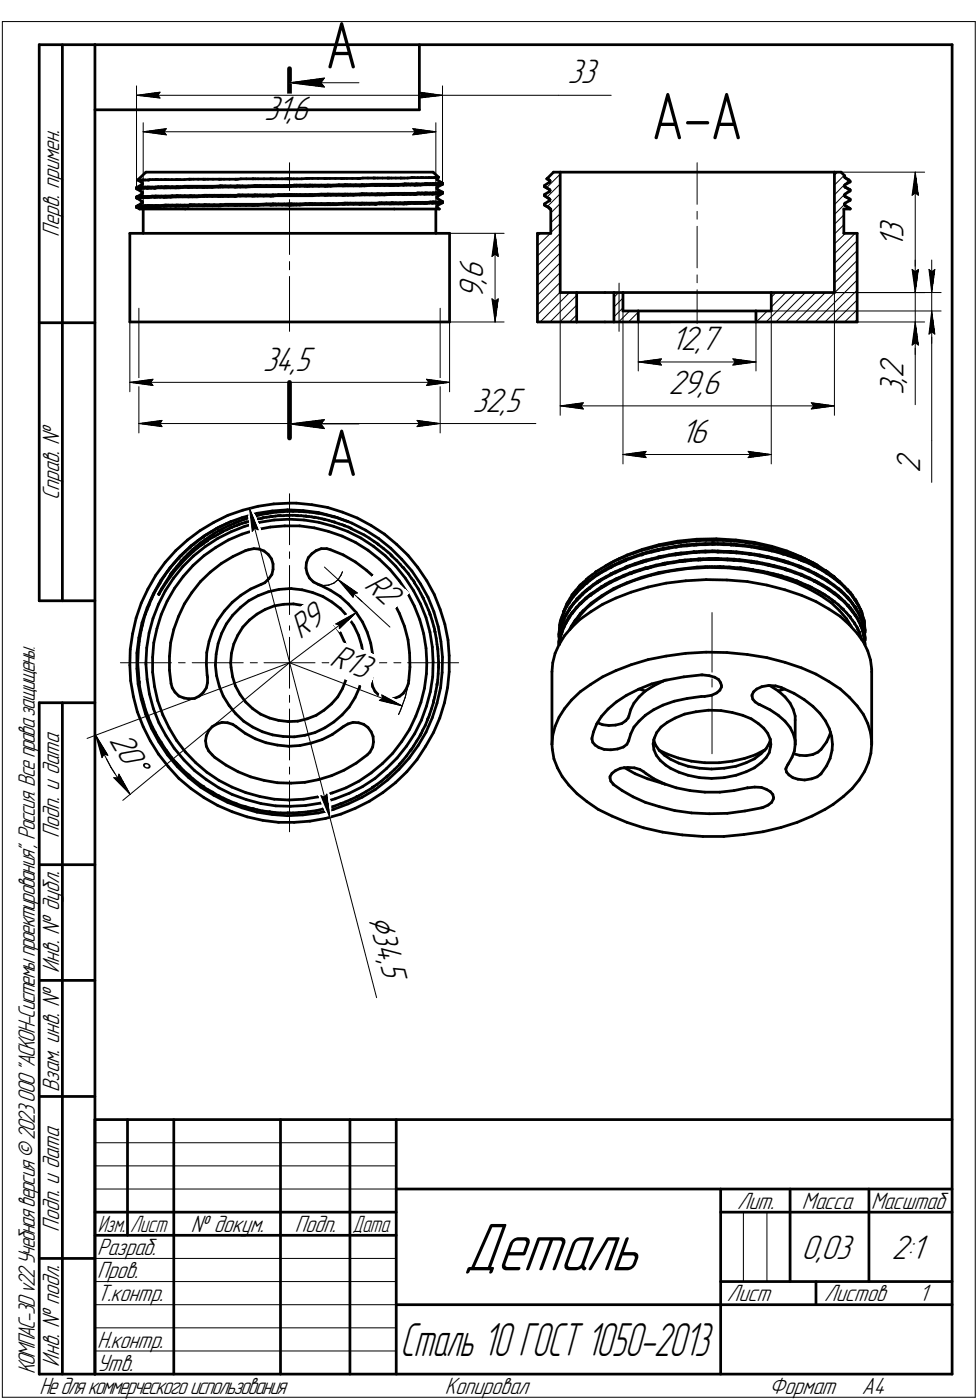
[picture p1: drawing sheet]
<svg xmlns="http://www.w3.org/2000/svg" width="211mm" height="302mm" viewBox="0 0 211 302" stroke-linecap="round" stroke-linejoin="round" font-family="sans-serif">
<defs><g id="words">
<text font-size="15.6" x="100" y="274.3">Деталь</text>
<g font-size="14.6">
<text x="70.2" y="14.8">А</text>
<text x="140.6" y="30.1">А-А</text>
<text x="70.2" y="102.7">А</text>
</g>
<text font-size="10.7" x="86.3" y="292.7">Сталь 10 ГОСТ 1050-2013</text>
<text font-size="8.5" x="79.5" y="198.2" transform="rotate(75 79.5 198.2)">Ç34,</text>
<g font-size="7.8">
<text x="122.5" y="18">33</text>
<text x="57" y="25.9">31,</text>
<text x="63" y="25.9">6</text>
<text x="195" y="53.5" transform="rotate(-90 195 53.5)">1</text>
<text x="195" y="51.4" transform="rotate(-90 195 51.4)">3</text>
<text x="104.3" y="64.6" transform="rotate(-90 104.3 64.6)">9</text>
<text x="104.3" y="61.4" transform="rotate(-90 104.3 61.4)">,</text>
<text x="104.3" y="60.3" transform="rotate(-90 104.3 60.3)">6</text>
<text x="144.8" y="75.6">12,7</text>
<text x="56.7" y="80">34,5</text>
<text x="195" y="82.6" transform="rotate(-90 195 82.6)">,</text>
<text x="195" y="81.5" transform="rotate(-90 195 81.5)">2</text>
<text x="102" y="88.9">32,5</text>
<text x="144.3" y="85.1">29,6</text>
<text x="195" y="85.4" transform="rotate(-90 195 85.4)">3</text>
<text x="146.9" y="95.6">16</text>
<text x="198.6" y="102.1" transform="rotate(-90 198.6 102.1)">2</text>
<text x="78.4" y="126.6" transform="rotate(42 78.4 126.6)">R2</text>
<text x="64.9" y="138.1" transform="rotate(-37 64.9 138.1)">R9</text>
<text x="70.9" y="143.6" transform="rotate(21 70.9 143.6)">R13</text>
<text x="23.5" y="159.7" transform="rotate(60 23.5 159.7)">20Å</text>
<text x="82.1" y="208.3" transform="rotate(75 82.1 208.3)">5</text>
<text x="173" y="271.7">0,03</text>
<text x="192.4" y="271.7">2:1</text>
</g>
<g font-size="5.4">
<text x="12.8" y="51.1" transform="rotate(-90 12.8 51.1)">Перв. примен.</text>
<text x="12.8" y="108" transform="rotate(-90 12.8 108)">Справ. !</text>
<text x="12.8" y="180.9" transform="rotate(-90 12.8 180.9)">Подп. и дата</text>
<text x="12.8" y="210" transform="rotate(-90 12.8 210)">Инв. ! дубл.</text>
<text x="12.8" y="235.8" transform="rotate(-90 12.8 235.8)">Взам. инв. !</text>
<text x="159.1" y="261">Лит.</text>
<text x="173.1" y="261">Масса</text>
<text x="188" y="261">Масштаб</text>
<text x="12.8" y="265.9" transform="rotate(-90 12.8 265.9)">Подп. и дата</text>
<text x="41.2" y="266">! докум.</text>
<text x="63.6" y="266">Подп.</text>
<text x="21" y="271">Разраб.</text>
<text x="21" y="276">Пров.</text>
<text x="21" y="281">Т.контр.</text>
<text x="156.9" y="281">Лист</text>
<text x="177.9" y="281">Листов</text>
<text x="198.4" y="281">1</text>
<text x="21" y="291">Н.контр.</text>
<text x="7.5" y="296.7" transform="rotate(-90 7.5 296.7)">КОМПАС-3Dv22Учебнаяверсия©2023ООО&quot;АСКОН-Системыпроектирования&quot;, Россия. Всеправазащищены.</text>
<text x="12.8" y="295" transform="rotate(-90 12.8 295)">Инв. ! подл.</text>
<text x="21" y="296">Утв.</text>
<text x="8.5" y="300.9">Недлякоммерческогоиспользования</text>
<text x="96" y="301">Копировал</text>
<text x="166" y="301">Формат</text>
<text x="186" y="301">A4</text>
</g>
<g font-size="5.3">
<text x="21.1" y="266">Изм.</text>
<text x="28.1" y="266">Лист</text>
<text x="76.1" y="266">Дата</text>
</g>
</g></defs>
<g fill="none" stroke="#000" stroke-width=".59">
<path d="M8.5 9.7v120zM8.5 9.7h12zM13.5 9.7v120zM20.5 9.7v287zM20.5 9.7h185zM90.5 9.7v14zM205.5 9.7v287zM20.5 23.7h70zM29.7 38.9l1.8-1.7zM29.7 38.9l.9 .5zM29.7 38.9h.3zM30 38.9h.1"/>
<path d="M30.1 38.9h.1M30.1 38.9h.3zM30.4 38.9h.3zM30.6 39.4l.1 .1zM30.6 39.9l.1-.1zM30.7 38.9h.1M30.7 39.5v.3zM30.8 38.9h.1M30.9 38.9h.2zM31.1 38.9h.3zM31.4 38.9h.5zM31.5 37.2h62z"/>
<path d="M31.9 38.9h.1M32 38.9h.2zM32.2 38.9l.1-.1zM32.3 38.8h.6zM32.9 38.8h.6zM33.5 38.8h.1M33.6 38.8h.1M33.7 38.8h.2zM33.9 38.8h.2zM34.1 38.8h.7zM34.8 38.8h.8zM35.6 38.8h.1"/>
<path d="M35.7 38.8h.2zM35.9 38.8h.4zM36.3 38.8h.8zM37.1 38.8h.9zM38 38.8h.1M38.1 38.8h.1M38.2 38.8h.2zM38.4 38.8h.5zM38.9 38.8h.9zM39.8 38.8l1-.1zM40.8 38.7h.1M40.9 38.7h.1"/>
<path d="M41 38.7h.2zM41.2 38.7h.5zM41.7 38.7h1.1zM42.8 38.7h1.1zM43.9 38.7h.1M43.9 38.7h.2zM44.1 38.7h.3zM44.4 38.7h.5zM44.9 38.7h1.1zM46 38.7h1.2zM47.2 38.7h.1M47.3 38.7h.2z"/>
<path d="M47.5 38.7h.3zM47.8 38.7h.5zM48.3 38.7h1.2zM49.5 38.7h1.3zM50.8 38.7h.1M50.9 38.7h.2zM51.1 38.7h.2zM51.3 38.7l.7-.1zM52 38.6h1.2zM53.2 38.6h1.3zM54.5 38.6h.1M54.6 38.6h.2z"/>
<path d="M54.8 38.6h.3zM55.1 38.6h.6zM55.7 38.6h1.3zM57 38.6h1.3zM58.3 38.6h.1M58.4 38.6h.2zM58.6 38.6h.3zM58.9 38.6h.7zM59.6 38.6h1.3zM60.9 38.6h.7zM61.6 38.6h.3zM61.9 38.6h.2z"/>
<path d="M62.1 38.6h.1M62.2 38.6h.1M62.3 38.6h.1M62.4 38.6h.3zM62.7 38.6h.2zM62.9 38.6h.5zM63.4 38.6h.7zM63.5 40h.5zM64 40h.8zM64.1 38.6h1zM64.8 40h1.2zM65.1 38.6l1-.1z"/>
<path d="M66 40h.8zM66.1 38.5h.1M66.2 38.5h.2zM66.4 38.5h.3zM66.7 38.5h.7zM66.8 40h.1M66.9 40h.2zM67.1 40h.3zM67.4 40h.6zM67.4 38.5h1.3zM68 40h1.3zM68.7 38.5h1.3z"/>
<path d="M69.3 40h1.4zM70 38.5h.1M70.1 38.5h.1M70.2 38.5h.3zM70.5 38.5h.6zM70.7 40h.1M70.8 40h.1M70.9 40h.3zM71.1 38.5h1.3zM71.2 40h.7zM71.9 40l1.3-.1zM72.4 38.5h1.3z"/>
<path d="M73.2 39.9h1.2zM73.7 38.5h.1M73.7 38.5h.2zM73.9 38.5h.4zM74.3 38.5h.5zM74.4 39.9h.1M74.5 39.9h.2zM74.7 39.9h.3zM74.8 38.5h1.2zM75 39.9h.6zM75.6 39.9h1.2zM76 38.5h1.2z"/>
<path d="M76.8 39.9h1.3zM77.2 38.5h.1M77.3 38.5h.2zM77.5 38.5h.2zM77.7 38.5l.6-.1zM78.1 39.9h.1M78.2 39.9h.4zM78.3 38.4h1.1zM78.6 39.9h.5zM79.1 39.9l1.2-.1zM79.4 38.4h1.2zM80.3 39.8h1.1z"/>
<path d="M80.6 38.4h.1M80.7 38.4h.1M80.8 38.4h.2zM81 38.4h.5zM81.4 39.8h.2zM81.5 38.4h1zM81.6 39.8h.3zM81.9 39.8h.5zM82.4 39.8h1zM82.5 38.4h1.2zM83.4 39.8h1.1zM83.7 38.4h.1"/>
<path d="M83.8 38.4h.3zM84.1 38.4h.4zM84.5 39.8h.1M84.5 38.4h.9zM84.6 39.8h.1M84.7 39.8h.2zM84.9 39.8h.5zM85.4 39.8h1zM85.4 38.4h1zM86.4 39.8l.9-.1zM86.4 38.4h.1M86.5 38.4h.3z"/>
<path d="M86.8 38.4h.4zM87 40h.1M87.1 40h.2zM87.2 38.4h.8zM87.3 39.7h.1M87.3 40h.4zM87.4 39.7h.1M87.5 39.7h.2zM87.7 39.7h.4zM87.7 40h.9zM88 38.4h.8zM88.1 39.7h.8z"/>
<path d="M88.6 40h.8zM88.8 38.4h.1M88.9 39.7h.8zM88.9 38.4h.1M89 38.4h.2zM89.2 38.4h.3zM89.4 40h.1M89.5 38.4h.7zM89.5 40h.1M89.6 40h.1zM89.7 39.7h.1M89.7 40h.4z"/>
<path d="M89.8 39.7h.1M89.9 39.7h.2zM90.1 39.7h.3zM90.1 40h.7zM90.2 38.4h.6zM90.4 39.7h.7zM90.8 40l.7-.1zM90.8 38.4h.1M90.9 38.4h.2zM91.1 39.7l.7-.1zM91.1 38.4h.3zM91.4 38.4h.5z"/>
<path d="M91.5 39.9h.1M91.6 39.9h.2zM91.8 39.6h.1M91.8 39.9h.3zM91.9 39.6h.1zM91.9 38.4h.6zM92 39.6h.3zM92.1 39.9h.5zM92.3 39.6h.6zM92.5 38.4h.1M92.6 38.4h.3zM92.6 39.9h.6z"/>
<path d="M92.9 39.6h.5zM92.9 38.4h.3zM93.2 38.4h.4zM93.2 39.9h.1M93.3 39.9h.1M93.4 39.6h.1M93.4 39.9h.2zM93.5 37.2l1.2 1.1zM93.5 39.6h.1M93.6 39.6h.2zM93.6 38.4h.1M93.6 39.9h.5z"/>
<path d="M93.7 38.4l.2-.1zM93.8 39.6h.3zM93.9 38.3h.2zM94.1 39.9h.3zM94.1 39.6h.5zM94.1 38.3h.3zM94.3 38.5v.3zM94.3 38.8l.1 .1zM94.4 38.3h.1M94.4 38.4l.3-.1zM94.4 38.4l-.1 .1zM94.4 39.9h.1"/>
<path d="M94.4 38.9l1.1 .6zM94.5 38.3h.1M94.5 39.9h.1M94.6 39.6h.1M94.6 38.3h.1M94.6 39.9l.1-.1zM94.7 39.6l.1-.1zM94.7 39.8h.3zM94.8 39.5h.3zM95 39.8h.2zM95.1 39.5h.1zM95.2 39.8h.1"/>
<path d="M95.2 39.5h.1M95.3 39.5h.1M95.3 39.8h.1M95.4 39.5h.1M95.4 39.8h.1M95.5 39.5v.3zM118 38.6l.5 .3zM118.5 38.9l.2 .1zM118.6 39.4h.1M118.5 38.9l.2 .2zM118.7 39h.1M118.7 39.1l-.1 .3z"/>
<path d="M119.5 37.2h1.4zM119.5 37.2l-1.5 1.4zM120.9 37.2v26zM120.9 37.2h59.2zM180.1 37.2v26zM180.1 37.2h1.4zM181.5 37.2l.8 .7zM182.3 37.9v.2zM182.3 38.1l.1 .3zM182.4 39.9l-.1 .1zM182.4 39.9l1.1-.6zM182.4 38.4l.8 .5z"/>
<path d="M182.4 38.4l.7 .5zM183.1 38.9h.1M183.2 38.9l.3 .2zM183.5 39.1v.2zM28 50.4v19.1zM28 50.4h69zM29.5 44.5v.3zM29.5 42.5v.3zM29.5 40.5v.2zM29.5 44.5h.1M29.5 42.5h.1M29.5 40.5h.1"/>
<path d="M29.5 44.8h.1M29.5 44.8l.1-.1zM29.5 42.8h.1M29.5 42.8h.1zM29.5 40.7v.1zM29.5 40.7h.1zM29.5 40.5l1.1-.6zM29.5 44.5l1.1-.6zM29.5 44.5l.2-.1zM29.5 42.5h.2zM29.5 40.5h.2zM29.5 44.8l.6 .3z"/>
<path d="M29.5 40.8l1.1 .6zM29.5 42.8l1.1 .6zM29.5 42.5l1.1-.6zM29.6 44.7h.1M29.6 42.8h.1M29.6 40.7h.1M29.7 44.4h.1M29.7 42.5h.1M29.7 40.5h.1M29.7 44.7h.1M29.7 42.8h.1M29.7 40.7h.1"/>
<path d="M29.8 44.4h.1M29.8 42.5h.1M29.8 40.5h.1M29.8 44.7h.1M29.8 42.8l.1-.1zM29.8 40.7h.1M29.9 44.4h.1M29.9 42.5l.1-.1zM29.9 40.5h.1M29.9 44.7h.2zM29.9 42.7h.2zM29.9 40.7h.2z"/>
<path d="M30 44.4h.2zM30 42.4h.2zM30 40.5h.2zM30.1 44.7h.4zM30.1 42.7h.4zM30.1 40.7h.4zM30.1 45.1h9.9zM30.2 44.4h.4zM30.2 42.4h.4zM30.2 40.5h.4zM30.5 44.7h.1M30.5 42.7h.1"/>
<path d="M30.5 40.7l.1-.1zM30.6 41.4l.1 .1zM30.6 44.4h.1M30.6 42.4h.1M30.6 40.5h.1M30.6 43.4l.1 .1zM30.6 43.9l.1-.1zM30.6 44.7h.1zM30.6 42.7h.1zM30.6 40.6h.1zM30.6 40.4h.1M30.7 41.5v.2z"/>
<path d="M30.7 41.7l-.1 .2zM30.7 44.4h.2zM30.7 42.4h.2zM30.7 40.4h.2zM30.7 43.5v.3zM30.7 44.7l.5-.1zM30.7 42.7h.5zM30.7 40.6h.5zM30.9 44.4h.4zM30.9 42.4h.4zM30.9 40.4h.4zM30.9 45.1v5.3z"/>
<path d="M31.2 44.6h.5zM31.2 42.7h.5zM31.2 40.6h.5zM31.3 44.4h.5zM31.3 42.4h.5zM31.3 40.4h.5zM31.7 44.6h.1M31.7 42.7h.1M31.7 40.6h.1M31.8 44.4h.1M31.8 42.4h.1M31.8 40.4h.1"/>
<path d="M31.8 44.6h.3zM31.8 42.7h.3zM31.8 40.6h.3zM31.9 44.4h.2zM31.9 42.4h.2zM31.9 40.4h.2zM32.1 44.4h.2zM32.1 42.4h.2zM32.1 40.4h.2zM32.1 44.6h.5zM32.1 42.7l.5-.1zM32.1 40.6h.5z"/>
<path d="M32.3 44.4h.6zM32.3 42.4l.6-.1zM32.3 40.4h.6zM32.6 44.6h.7zM32.6 42.6h.7zM32.6 40.6h.7zM32.9 44.4h.6zM32.9 42.3h.6zM32.9 40.4h.6zM33.3 44.6h.1M33.3 42.6h.1M33.3 40.6h.1"/>
<path d="M33.4 44.6h.1zM33.4 42.6h.1zM33.4 40.6h.1zM33.5 44.4h.1M33.5 42.3h.1M33.5 40.4h.1M33.5 44.6h.4zM33.5 42.6h.4zM33.5 40.6h.4zM33.6 44.4h.2zM33.6 42.3h.2zM33.6 40.4h.2z"/>
<path d="M33.8 44.4h.3zM33.8 42.3h.3zM33.8 40.4l.3-.1zM33.9 44.6h.6zM33.9 42.6h.6zM33.9 40.6h.6zM34.1 44.4h.7zM34.1 42.3h.7zM34.1 40.3h.7zM34.5 44.6l.8-.1zM34.5 42.6h.8zM34.5 40.6h.8z"/>
<path d="M34.8 44.4l.8-.1zM34.8 42.3h.8zM34.8 40.3h.8zM35.3 44.5h.1M35.3 42.6h.1M35.3 40.6h.1M35.4 44.5h.1M35.4 42.6h.1M35.4 40.6h.1M35.5 44.5h.1zM35.5 42.6h.1zM35.5 40.6h.1z"/>
<path d="M35.6 44.3h.1M35.6 42.3h.1M35.6 40.3h.1M35.6 44.5h.4zM35.6 42.6h.4zM35.6 40.6h.4zM35.7 44.3h.3zM35.7 42.3h.3zM35.7 40.3h.3zM36 44.3h.3zM36 42.3h.3zM36 40.3h.3z"/>
<path d="M36 44.5h.8zM36 42.6h.8zM36 40.6h.8zM36.3 44.3h.9zM36.3 42.3l.9-.1zM36.3 40.3h.9zM36.8 44.5h1zM36.8 42.6l1-.1zM36.8 40.6h1zM37.2 44.3h.9zM37.2 42.2h.9zM37.2 40.3h.9z"/>
<path d="M37.8 44.5h.1zM37.8 42.5h.1zM37.8 40.6h.1zM37.9 44.5h.2zM37.9 42.5h.2zM37.9 40.6h.2zM38.1 44.3h.1M38.1 42.2h.1M38.1 40.3h.1M38.1 44.5h.5zM38.1 42.5h.5zM38.1 40.6h.5z"/>
<path d="M38.2 44.3h.1M38.2 42.2h.1M38.2 40.3h.1M38.3 44.3h.2zM38.3 42.2h.2zM38.3 40.3h.2zM38.5 44.3h.4zM38.5 42.2h.4zM38.5 40.3h.4zM38.6 44.5h.9zM38.6 42.5h.9zM38.6 40.6l.9-.1z"/>
<path d="M38.9 44.3h1zM38.9 42.2h1zM38.9 40.3l1-.1zM39.5 44.5h1.1zM39.5 42.5h1.1zM39.5 40.5h1.1zM39.9 44.3h1.1zM39.9 42.2h1.1zM39.9 40.2h1.1zM40 45.1h45.1zM40.6 44.5h.1M40.6 42.5h.1"/>
<path d="M40.6 40.5h.1M40.6 44.5l.1-.1zM40.7 44.4h.3zM40.7 42.5h.3zM40.7 40.5h.3zM41 44.3h.1M41 44.2h.1zM41 42.2h.1zM41 40.2h.1zM41 44.4h.5zM41 42.5h.5zM41 40.5h.5z"/>
<path d="M41.1 44.2h.3zM41.1 42.2h.3zM41.1 40.2h.3zM41.4 44.2h.5zM41.4 42.2h.5zM41.4 40.2h.5zM41.5 44.4h1zM41.5 42.5h1zM41.5 40.5h1zM41.9 44.2h1zM41.9 42.2h1zM41.9 40.2h1z"/>
<path d="M42.5 44.4h1.2zM42.5 42.5l1.2-.1zM42.5 40.5h1.2zM42.9 44.2h1.2zM42.9 42.2h1.2zM42.9 40.2h1.2zM43.7 44.4h.2zM43.7 42.4h.2zM43.7 40.5h.2zM43.9 44.4h.2zM43.9 42.4h.2zM43.9 40.5h.2z"/>
<path d="M44.1 44.2h.1M44.1 42.2h.1M44.1 40.2h.1M44.1 44.4h.6zM44.1 42.4h.6zM44.1 40.5h.6zM44.2 44.2h.1M44.2 42.2h.1M44.2 40.2h.1M44.3 44.2h.3zM44.3 42.2h.3zM44.3 40.2h.3z"/>
<path d="M44.6 44.2h.5zM44.6 42.2h.5zM44.6 40.2h.5zM44.7 44.4h1.1zM44.7 42.4h1.1zM44.7 40.5h1.1zM45.1 44.2h1.1zM45.1 42.2h1.1zM45.1 40.2h1.1zM45.8 44.4h1.3zM45.8 42.4h1.3zM45.8 40.5l1.3-.1z"/>
<path d="M46.2 44.2h1.3zM46.2 42.2h1.3zM46.2 40.2l1.3-.1zM47.1 44.4h.1zM47.1 42.4h.1zM47.1 40.4h.1zM47.2 44.4h.4zM47.2 42.4h.4zM47.2 40.4h.4zM47.5 44.2h.1M47.5 42.2h.1M47.5 40.1h.1"/>
<path d="M47.6 44.2h.2zM47.6 42.2h.2zM47.6 40.1h.2zM47.6 44.4h.5zM47.6 42.4h.5zM47.6 40.4h.5zM47.8 44.2h.2zM47.8 42.2h.2zM47.8 40.1h.2zM48 44.2l.6-.1zM48 42.2h.6zM48 40.1h.6z"/>
<path d="M48.1 44.4h1.2zM48.1 42.4h1.2zM48.1 40.4h1.2zM48.6 44.1h1.2zM48.6 42.2h1.2zM48.6 40.1h1.2zM49.3 44.4h1.3zM49.3 42.4h1.3zM49.3 40.4h1.3zM49.8 44.1h1.3zM49.8 42.2h1.3zM49.8 40.1h1.3z"/>
<path d="M50.6 44.4h.1M50.6 42.4h.1M50.6 40.4h.1M50.7 44.4h.2zM50.7 42.4h.2zM50.7 40.4h.2zM50.9 44.4h.2zM50.9 42.4l.2-.1zM50.9 40.4h.2zM51.1 44.1h.1M51.1 42.2h.1M51.1 40.1h.1"/>
<path d="M51.1 44.4h.7zM51.1 42.3h.7zM51.1 40.4h.7zM51.2 44.1h.2zM51.2 42.2l.2-.1zM51.2 40.1h.2zM51.4 44.1h.3zM51.4 42.1h.3zM51.4 40.1h.3zM51.7 44.1h.6zM51.7 42.1h.6zM51.7 40.1h.6z"/>
<path d="M51.8 44.4h1.3zM51.8 42.3h1.3zM51.8 40.4h1.3zM52.3 44.1h1.3zM52.3 42.1h1.3zM52.3 40.1h1.3zM53.1 44.4h1.3zM53.1 42.3h1.3zM53.1 40.4l1.3-.1zM53.6 44.1h1.3zM53.6 42.1h1.3zM53.6 40.1l1.3-.1z"/>
<path d="M54.4 44.4h.1M54.4 42.3h.1M54.4 40.3h.1M54.5 44.4h.2zM54.5 42.3h.2zM54.5 40.3h.2zM54.7 44.4h.2zM54.7 42.3h.2zM54.7 40.3h.2zM54.9 44.1h.1M54.9 42.1h.1M54.9 40h.1"/>
<path d="M54.9 44.4h.7zM54.9 42.3h.7zM54.9 40.3h.7zM55 44.1h.2zM55 42.1h.2zM55 40h.2zM55.2 44.1h.3zM55.2 42.1h.3zM55.2 40h.3zM55.5 44.1h.6zM55.5 42.1h.6zM55.5 40h.6z"/>
<path d="M55.6 44.4l1.3-.1zM55.6 42.3h1.3zM55.6 40.3h1.3zM56.1 44.1l1.4-.1zM56.1 42.1h1.4zM56.1 40h1.4zM56.9 44.3h1.4zM56.9 42.3h1.4zM56.9 40.3h1.4zM57.5 44h1.3zM57.5 42.1h1.3zM57.5 40h1.3z"/>
<path d="M58.3 44.3h.1M58.3 42.3h.1M58.3 40.3h.1M58.4 44.3h.2zM58.4 42.3h.2zM58.4 40.3h.2zM58.6 44.3h.3zM58.6 42.3h.3zM58.6 40.3h.3zM58.8 44h.1M58.8 42.1h.1M58.8 40h.1"/>
<path d="M58.9 44h.2zM58.9 42.1h.2zM58.9 40h.2zM58.9 44.3h.7zM58.9 42.3l.7-.1zM58.9 40.3h.7zM59.1 44h.3zM59.1 42.1h.3zM59.1 40h.3zM59.4 44h.7zM59.4 42.1l.7-.1zM59.4 40h.7z"/>
<path d="M59.6 44.3h1.3zM59.6 42.2h1.3zM59.6 40.3h1.3zM60.1 44h1.3zM60.1 42h1.3zM60.1 40h1.3zM60.9 44.3h.8zM60.9 42.2h.8zM60.9 40.3h.8zM61.4 44h.6zM61.4 42h.6zM61.4 40h.6z"/>
<path d="M61.7 44.3h.4zM61.7 42.2h.4zM61.7 40.3h.4zM62 44h.3zM62 42h.3zM62 40h.3zM62.1 44.3h.2zM62.1 42.2h.2zM62.1 40.3h.2zM62.3 44h.1M62.3 42h.1M62.3 40h.1"/>
<path d="M62.3 44.3h.1M62.3 42.2h.1M62.3 40.3h.1M62.4 44h.1M62.4 42h.1M62.4 40h.1M62.4 44.3h.1M62.4 42.2h.1M62.4 40.3h.1M62.5 44h.2zM62.5 42h.2zM62.5 40h.2z"/>
<path d="M62.5 44.3h.1M62.5 42.2h.1M62.5 40.3h.1M62.6 44.3h.1zM62.6 42.2h.1zM62.6 40.3h.1zM62.7 44h.1zM62.7 42h.1zM62.7 40h.1zM62.7 44.3h.1M62.7 42.2h.1M62.7 40.3l.1-.1z"/>
<path d="M62.8 44h.1M62.8 42h.1M62.8 40h.1M62.8 44.3h.3zM62.8 42.2h.3zM62.8 40.2h.3zM62.9 44h.2zM62.9 42h.2zM62.9 40h.2zM63.1 44h.4zM63.1 42h.4zM63.1 40h.4z"/>
<path d="M63.1 44.3h.3zM63.1 42.2h.3zM63.1 40.2h.3zM63.4 44.3h.5zM63.4 42.2h.5zM63.4 40.2h.5zM63.5 44h.5zM63.5 42h.5zM63.9 44.3h.8zM63.9 42.2h.8zM63.9 40.2h.8zM64 44h.8z"/>
<path d="M64 42h.8zM64.7 44.3l1.1-.1zM64.7 42.2h1.1zM64.7 40.2h1.1zM64.8 44l1.2-.1zM64.8 42h1.2zM65.8 44.2h.4zM65.8 42.2h.4zM65.8 40.2h.4zM66 43.9h.8zM66 42h.8zM66.2 44.2h.1"/>
<path d="M66.2 42.2h.1M66.2 40.2h.1M66.3 44.2h.2zM66.3 42.2h.2zM66.3 40.2h.2zM66.5 44.2h.3zM66.5 42.2h.3zM66.5 40.2h.3zM66.8 43.9h.1M66.8 42h.1M66.8 44.2h.7zM66.8 42.2h.7z"/>
<path d="M66.8 40.2h.7zM66.9 43.9h.2zM66.9 42h.2zM67.1 43.9h.3zM67.1 42h.3zM67.4 43.9h.6zM67.4 42h.6zM67.5 44.2h1.3zM67.5 42.2h1.3zM67.5 40.2h1.3zM68 43.9h1.3zM68 42l1.3-.1z"/>
<path d="M68.8 44.2h1.3zM68.8 42.2h1.3zM68.8 40.2h1.3zM69.3 43.9h1.4zM69.3 41.9h1.4zM70.1 44.2h.1M70.1 42.2h.1M70.1 40.2h.1M70.2 44.2h.2zM70.2 42.2h.2zM70.2 40.2h.2zM70.4 44.2h.3z"/>
<path d="M70.4 42.2h.3zM70.4 40.2h.3zM70.7 43.9h.1M70.7 41.9h.1M70.7 44.2h.7zM70.7 42.2h.7zM70.7 40.2h.7zM70.8 43.9h.1M70.8 41.9h.1M70.9 43.9h.3zM70.9 41.9h.3zM71.2 43.9h.7z"/>
<path d="M71.2 41.9h.7zM71.4 44.2h1.2zM71.4 42.2h1.2zM71.4 40.2l1.2-.1zM71.9 43.9h1.3zM71.9 41.9h1.3zM72.6 44.2l1.3-.1zM72.6 42.2h1.3zM72.6 40.1h1.3zM73.2 43.9h1.2zM73.2 41.9h1.2zM73.9 44.1h.1"/>
<path d="M73.9 42.2h.1M73.9 40.1h.1M74 44.1h.2zM74 42.2h.2zM74 40.1h.2zM74.2 44.1h.2zM74.2 42.2h.2zM74.2 40.1h.2zM74.4 43.9h.1M74.4 41.9h.1M74.4 44.1h.7zM74.4 42.2h.7z"/>
<path d="M74.4 40.1h.7zM74.5 43.9h.2zM74.5 41.9h.2zM74.7 43.9h.3zM74.7 41.9h.3zM75 43.9h.6zM75 41.9h.6zM75.1 44.1h1.2zM75.1 42.2h1.2zM75.1 40.1h1.2zM75.6 43.9h1.2zM75.6 41.9h1.2z"/>
<path d="M76.3 44.1h1.3zM76.3 42.2l1.3-.1zM76.3 40.1h1.3zM76.8 43.9h1.3zM76.8 41.9l1.3-.1zM77.6 44.1h.1M77.6 42.1h.1M77.6 40.1h.1M77.6 44.1h.2zM77.6 42.1h.2zM77.6 40.1h.2zM77.8 44.1h.3z"/>
<path d="M77.8 42.1h.3zM77.8 40.1h.3zM78.1 43.9h.1M78.1 41.8h.1M78.1 44.1h.6zM78.1 42.1h.6zM78.1 40.1h.6zM78.2 43.9h.4zM78.2 41.8h.4zM78.6 43.9h.5zM78.6 41.8h.5zM78.7 44.1h1.1z"/>
<path d="M78.7 42.1h1.1zM78.7 40.1l1.1-.1zM79.1 43.9h1.2zM79.1 41.8h1.2zM79.8 44.1h1.1zM79.8 42.1h1.1zM79.8 40h1.1zM80.3 43.9h1.1zM80.3 41.8h1.1zM80.9 44.1h.1M80.9 42.1h.1M80.9 40h.1"/>
<path d="M81 44.1h.2zM81 42.1h.2zM81 40h.2zM81.2 44.1l.2-.1zM81.2 42.1h.2zM81.2 40h.2zM81.4 43.9h.2zM81.4 41.8h.2zM81.4 44h.6zM81.4 42.1h.6zM81.4 40h.6zM81.6 43.9l.3-.1z"/>
<path d="M81.6 41.8h.3zM81.9 43.8h.5zM81.9 41.8h.5zM82 44h1zM82 42.1h1zM82 40h1zM82.4 43.8h1zM82.4 41.8h1zM83 44h1.1zM83 42.1l1.1-.1zM83 40h1.1zM83.4 43.8h1.1z"/>
<path d="M83.4 41.8l1.1-.1zM84.1 44h.1M84.1 42h.1M84.1 40h.1M84.2 44h.1zM84.2 42h.1zM84.2 40h.1zM84.3 44h.3zM84.3 42h.3zM84.3 40h.3zM84.5 43.8h.1M84.5 41.7h.1"/>
<path d="M84.6 43.8h.1M84.6 41.7h.1M84.6 44h.4zM84.6 42h.4zM84.6 40h.4zM84.7 43.8h.2zM84.7 41.7h.2zM84.9 43.8h.5zM84.9 41.7h.5zM85 44h.9zM85 42h.9zM85 40h.9z"/>
<path d="M85.1 45.1h9.7zM85.4 43.8h1zM85.4 41.7h1zM85.9 44h1.1zM85.9 42h1.1zM85.9 40h1.1zM86.4 43.8h.9zM86.4 41.7h.9zM87 44h.1M87 42h.1M87.1 44h.2zM87.1 42h.2z"/>
<path d="M87.3 43.8h.1M87.3 41.7h.1M87.3 44h.4zM87.3 42h.4zM87.4 43.8h.1M87.4 41.7h.1M87.5 43.8h.2zM87.5 41.7h.2zM87.7 43.8l.4-.1zM87.7 41.7h.4zM87.7 44l.9-.1zM87.7 42h.9z"/>
<path d="M88.1 43.7h.8zM88.1 41.7h.8zM88.6 43.9h.8zM88.6 42h.8zM88.9 43.7h.8zM88.9 41.7h.8zM89.4 43.9h.1M89.4 42h.1M89.5 43.9h.1M89.5 42h.1M89.6 43.9h.1zM89.6 42h.1z"/>
<path d="M89.7 43.7h.1M89.7 41.7h.1M89.7 43.9h.4zM89.7 42l.4-.1zM89.8 43.7h.1M89.8 41.7h.1M89.9 43.7h.2zM89.9 41.7h.2zM90.1 43.7h.3zM90.1 41.7h.3zM90.1 43.9h.7zM90.1 41.9h.7z"/>
<path d="M90.4 43.7h.7zM90.4 41.7h.7zM90.8 43.9h.7zM90.8 41.9h.7zM91.1 43.7h.7zM91.1 41.7h.7zM91.5 43.9h.1M91.5 41.9h.1M91.6 43.9h.2zM91.6 41.9h.2zM91.8 43.7h.1M91.8 41.7h.1"/>
<path d="M91.8 43.9h.3zM91.8 41.9h.3zM91.9 43.7h.1zM91.9 41.7h.1zM92 43.7h.3zM92 41.7h.3zM92.1 43.9h.5zM92.1 41.9h.5zM92.3 43.7l.6-.1zM92.3 41.7h.6zM92.6 43.9h.6zM92.6 41.9h.6z"/>
<path d="M92.9 43.6h.5zM92.9 41.7h.5zM93.2 43.9h.1M93.2 41.9h.1M93.3 43.9h.1M93.3 41.9h.1M93.4 43.6h.1M93.4 41.7h.1M93.4 43.9h.2zM93.4 41.9h.2zM93.5 43.6h.1M93.5 41.7h.1"/>
<path d="M93.6 43.6h.2zM93.6 41.7h.2zM93.6 43.9h.5zM93.6 41.9l.5-.1zM93.8 43.6h.3zM93.8 41.7l.3-.1zM94.1 43.9h.3zM94.1 41.8h.3zM94.1 45.1v5.3zM94.1 43.6h.5zM94.1 41.6h.5zM94.3 44.5v.3z"/>
<path d="M94.3 44.8l.1 .1zM94.3 40.5v.3zM94.3 40.8l.1 .1zM94.3 42.5v.3zM94.3 42.8h.1zM94.4 44.4l-.1 .1zM94.4 40.4l1.1-.6zM94.4 40.4l-.1 .1zM94.4 44.9l.4 .2zM94.4 40.9l1.1 .6zM94.4 43.9h.1M94.4 41.8h.1"/>
<path d="M94.4 42.4l1.1-.7zM94.4 42.8l1.1 .7zM94.4 42.4l-.1 .1zM94.4 44.4l1.1-.6zM94.5 43.9h.1M94.5 41.8h.1M94.6 43.6h.1M94.6 41.6h.1M94.6 43.9h.1zM94.6 41.8h.1zM94.7 43.6h.1zM94.7 41.6h.1z"/>
<path d="M94.7 43.9h.3zM94.7 41.8h.3zM94.8 43.6h.3zM94.8 41.6h.3zM95 43.9l.2-.1zM95 41.8h.2zM95.1 43.6l.1-.1zM95.1 41.6h.1zM95.2 43.8h.1M95.2 41.8h.1M95.2 43.5h.1M95.2 41.6h.1"/>
<path d="M95.3 43.5h.1M95.3 41.6h.1M95.3 43.8h.1M95.3 41.8l.1-.1zM95.4 43.5h.1M95.4 41.6l.1-.1zM95.4 43.8h.1M95.4 41.7h.1M95.5 43.5v.3zM95.5 41.5v.2zM97 50.4v19.1zM116 50.4v19.1z"/>
<path d="M116 50.4h2.9zM117.5 44.3l1 .6zM117.5 40.3l1 .6zM117.5 40l1-.6zM117.5 42l1-.6zM117.5 44l1-.7zM117.5 44v.3zM117.5 42.2l1 .7zM117.5 40v.3zM117.5 42v.2zM118.5 44.9l.2 .1zM118.5 40.9l.2 .2z"/>
<path d="M118.5 42.9l.2 .2zM118.6 43.3h.1M118.5 44.9l.2 .2zM118.6 41.3l-.1 .1zM118.7 45h.1M118.7 45.1h.2zM118.7 41.1h.1M118.7 41.1l-.1 .2zM118.7 43.1l-.1 .2zM118.9 45.1v5.3zM182.1 45.1v5.3zM182.1 45.1h1.4z"/>
<path d="M182.1 50.4h2.9zM182.3 40h.1M182.3 40.1l.1 .2zM182.3 42.1h.1M182.3 42.2l.1 .1zM182.3 44h.1M182.3 44.1l.1 .3zM182.3 40.1l.1 .3zM182.3 42.2l.1 .2zM182.4 40.3h.1M182.4 41.9l-.1 .2zM182.4 42.3h.1"/>
<path d="M182.4 41.9l1.1-.7zM182.4 43.9l1.1-.6zM182.4 42.4l1.1 .6zM182.4 44.4l1.1 .6zM182.4 40.4l1.1 .6zM182.4 43.9l-.1 .1zM183.5 45.1h.1M183.5 43v.3zM183.5 41v.2zM185 50.4v19.1zM8.5 69.7h12zM28 69.5h69z"/>
<path d="M116 69.5h8.5zM120.9 63.2h3.6zM124.5 63.2v6.3zM124.5 69.5h6.1zM124.5 63.2h6.1zM130.6 63.2h1.9zM130.6 69.5h1.9zM132.5 69.5h5.3zM132.5 63.2h2zM132.5 63.2v6.3zM134.5 67.1h3.3zM134.5 63.2v3.9z"/>
<path d="M134.5 63.2h32zM137.8 67.1v2.4zM137.8 69.5h25.4zM137.8 67.1h25.4zM163.2 69.5h21.8zM163.2 67.1v2.4zM163.2 67.1h3.3zM166.5 63.2v3.9zM166.5 63.2h13.6zM37.9 118.9l2.6-2.3zM37.9 118.9l-2.3 2.5zM39.2 119.9l.8-.9z"/>
<path d="M40 119l1-.8zM40.5 116.6l2.7-2zM40.6 119.6l.9-.9zM41 118.2h.1M41 118.1l.1-.1zM41.3 117.8l2.7-2.1zM41.3 117.9l-.2 .1zM41.3 117.9l.5-.4zM41.5 118.7h.1M41.6 118.7l.1-.1zM41.7 118.6l.2-.2zM41.7 119l1-.7z"/>
<path d="M41.8 117.5l.9-.7zM41.9 118.4l.4-.4zM42.3 118l.9-.7zM42.7 118.3l.5-.4zM42.7 116.8l1.1-.8zM43.2 114.6l2.9-1.8zM43.2 117.3l1.1-.8zM43.2 117.9l.2-.2zM43.7 117.5h.1M43.6 117.5l-.2 .2zM43.7 117.5l.2-.2zM43.8 116l.1-.1z"/>
<path d="M43.9 117.3l.5-.3zM43.9 115.9l.2-.2zM44 115.7l2.8-1.7zM44 120l2.6-1.8zM44.1 115.7l.5-.3zM44.3 118l2.7-1.8zM44.3 116.5l.1-.1zM44.4 117l.2-.2zM44.4 116.4l.3-.2zM44.6 115.4l1-.6zM44.7 116.2l.4-.3zM44.8 116.8h.1"/>
<path d="M44.7 116.8h-.1zM44.8 116.7l.5-.4zM44.8 116.7h.1M45.1 115.9l1-.7zM45.3 116.3l.6-.3zM45.6 114.8l1.1-.7zM45.9 116l.2-.2zM46.1 112.8l3.1-1.5zM46.1 115.2l1.1-.6zM46.1 115.8l.2-.1zM46.4 115.7h.1M46.4 115.7l.6-.3z"/>
<path d="M46.6 118.2l2.7-1.6zM46.7 114.1h.1M46.8 114l3.1-1.4zM46.8 114.1l.1-.1zM46.9 114l.3-.1zM47 116.2l2.9-1.4zM47 115.4l.6-.3zM47.2 113.9l.5-.3zM47.2 114.6h.1M47.3 114.6l.2-.1zM47.5 114.5l.3-.2zM47.6 115.1l.2-.2z"/>
<path d="M47.7 113.6l1.1-.5zM47.8 114.3l.5-.3zM47.8 114.9l.2-.1zM48.1 114.8h.1M48.1 114.7l.8-.3zM48.1 114.7h.1M48.3 114l1-.5zM48.8 113.1l1.1-.5zM48.9 114.4l.5-.3zM49.2 111.3l3.2-1.1zM49.3 113.5l1.2-.5zM49.3 116.6l2.9-1.3z"/>
<path d="M49.4 114.1l.4-.1zM49.8 114l.2-.1zM49.9 114.8l2.9-1.2zM49.9 112.6l2.3-.8zM50 113.9h.1M50 113.9l.5-.3zM50.5 113v-.1zM50.5 112.9h.2zM50.5 113.6l.6-.1zM50.7 112.9l.3-.1zM51 112.8l.5-.2zM51.1 113.5l.3-.2z"/>
<path d="M51.4 113.3h.2zM51.5 112.6l1.1-.4zM51.6 113.2h.1M51.6 113.2l.6-.2zM52.2 113l.5-.1zM52.2 111.8l3.3-1zM52.2 115.3l3-.9zM52.4 110.2l3.3-.9zM52.6 112.2l1.2-.4zM52.7 112.9l.3-.1zM52.8 113.6l3.2-.8zM53 112.8l.2-.1z"/>
<path d="M53 118.9l.6-.2zM53.3 112.7h.1M53.3 112.7l.6-.2zM53.6 118.7l1.2-.3zM53.8 111.8h.1M53.9 111.8l.1-.1zM53.9 112.5l.6-.1zM54 111.7l.4-.1zM54.4 111.6l.5-.1zM54.5 112.4l.3-.1zM54.8 112.3l.1-.1zM54.8 118.4l1.1 .1z"/>
<path d="M54.9 111.5l1.1-.3zM55 112.2h.1M55 112.2l.7-.2zM55.2 114.4l3.1-.6zM55.5 110.8l3.3-.5zM55.7 109.3l3.4-.5zM55.7 112l.6-.1zM55.9 118.5l1.1 .5zM56 112.8l3.2-.5zM56 111.2l1.3-.3zM56.3 111.9l.3-.1zM56.6 111.8h.1z"/>
<path d="M56.9 111.8h.1M56.8 111.8h-.1zM56.9 111.8l.6-.1zM57 119l.9 .7zM57.3 110.9h.1M57.4 110.9h.2zM57.5 111.7l.7-.1zM57.6 110.9l.2-.1zM57.8 110.8l.6-.1zM57.9 119.7l.7 .9zM58.2 111.6l.3-.1zM58.3 113.8l3.2-.3z"/>
<path d="M58.4 110.7l1.2-.1zM58.6 111.5h.1M58.7 111.5h.1M58.8 111.5h.1M58.8 110.3l3.3-.2zM58.8 111.5l.6-.1zM59.1 108.8l3.4-.2zM59.2 112.3l3.2-.2zM59.4 111.4l.6-.1zM59.6 110.6l1.4-.1zM60 111.3h.4zM60.4 111.3h.1z"/>
<path d="M60.6 111.3h.1M60.6 111.3h.7zM61 110.5h.1zM61.1 110.5l.4-.1zM61.3 111.3h.6zM61.5 110.4h.6zM61.5 113.5h3.2zM61.9 111.3h.3zM62.1 110.1l3.3 .1zM62.1 110.4h1.1zM62.2 111.3h.2zM62.4 112.1l3.2 .2z"/>
<path d="M62.5 111.3h.1M62.5 108.6h1.4zM62.5 111.3h.7zM63.2 111.3h.6zM63.2 110.4h1.3zM63.8 111.3h.3zM63.9 108.6l3.4 .4zM64.1 111.3h.2zM64.3 111.3h.1M64.3 111.3h.7zM64.5 110.4h.1M64.6 110.4h.2z"/>
<path d="M64.7 113.5l3.1 .5zM64.8 110.4h.2zM65 110.4l.6 .1zM65 111.3l.6 .1zM65.4 110.2l3.3 .5zM65.6 112.3l3.2 .5zM65.6 110.5l1.2 .1zM65.6 111.4h.4zM66 111.4h.1M66.1 111.4h.1M66.1 111.4l.1 .1zM66.2 111.5h.4z"/>
<path d="M66.6 111.5l.7 .1zM66.8 110.6l1.4 .1zM67.3 109l3.4 .6zM67.3 111.6l.3 .1zM67.3 119.5l-.8 .9zM67.3 119.5l.9-.6zM67.6 111.7h.2zM67.9 111.7h.1M67.8 114l3.1 .7zM68 111.7h.1M68 111.7l.7 .1zM68.2 110.7h.1"/>
<path d="M68.2 118.9l1.1-.5zM68.3 110.7l.4 .1zM68.7 110.8l.6 .1zM68.7 110.7l3.3 .8zM68.7 111.8l.8 .2zM68.8 112.8l3.2 .8zM69.3 110.9l1.1 .3zM69.3 118.4h1.2zM69.5 112l.3 .1zM69.8 112.1h.2zM70 112.1l.1 .1zM70.2 112.2h.1"/>
<path d="M70.2 112.2l.8 .2zM70.4 111.2l1.3 .3zM70.5 118.4l.9 .3zM70.7 109.6l3.2 1zM70.9 114.7l2.9 1zM71 112.4l.7 .2zM71.4 118.7l2.7 1.1zM71.7 111.5h.1M71.7 112.6l.4 .1zM71.8 111.5l.1 .1zM71.9 111.6h.3zM72 113.6l3 1.1z"/>
<path d="M72 111.5l3.1 1.1zM72.1 112.7h.1zM72.2 111.6l.6 .2zM72.2 112.7l.1 .1zM72.3 112.8l.9 .3zM72.8 111.8l1.1 .4zM73.2 113.1l.6 .2zM73.8 113.3l.3 .1zM73.8 115.7l2.9 1.4zM73.9 110.6l3.2 1.2zM73.9 112.2l1.2 .4zM74.1 113.4l.2 .1z"/>
<path d="M74.1 119.8l2.6 1.5zM74.3 113.5h.1M74.3 113.5h.1zM74.4 113.5l.8 .3zM75 114.7l2.9 1.5zM75.1 112.6l.8 .3zM75.2 113.8l.3 .2zM75.5 114h.2zM75.8 114h.1M75.8 114.1l2.8 1.4zM75.8 114.1h.1M75.9 112.9l3 1.6z"/>
<path d="M76.7 117.1l2.7 1.7zM77.1 111.8l3 1.7zM77.9 116.2l2.7 1.7zM78.6 115.5l1.1 .7zM78.9 114.5l2.8 1.7zM79.4 118.8l2.5 1.9zM79.7 116.2l1.1 .7zM80.1 113.5l2.9 1.8zM80.6 117.9l2.5 2.1zM80.8 116.9l.5 .4zM81.3 117.3l.2 .1zM81.5 117.4l.1 .1z"/>
<path d="M81.6 117.5l.1 .1zM81.7 116.2l2.6 2.2zM81.7 117.6l1.1 .8zM82.8 118.4l.9 .8zM83 115.3l2.6 2.2zM83.1 120l2.3 2.3zM83.7 119.2l.5 .4zM84.2 119.6l.2 .3zM84.3 118.4l2.4 2.3zM84.4 119.9l.2 .1zM84.6 120.1h.1M85.6 117.5l2.5 2.4z"/>
<path d="M88.1 119.9l2.1 2.6zM135.3 120l1.2-.5zM135.4 119.8l3.2-1.2zM136.5 119.5h.2zM136.7 119.5l.2-.1zM136.9 119.4l.5-.2zM137.4 119.2l1-.3zM138.3 119.6h.1M138.3 119.8h.1M138.4 119.6l.2-.1zM138.4 118.9l1.2-.4zM138.4 119.8h.2z"/>
<path d="M138.6 118.6l3.6-1zM138.6 119.5h.3zM138.6 119.8l.3-.2zM138.9 119.5l.5-.2zM138.9 119.6l.5-.1zM139.4 119.3l1.2-.3zM139.4 119.5l1.2-.3zM139.6 118.5h.1M139.7 118.5l.2-.1zM139.9 118.4h.2zM140.1 118.4l.5-.1zM140.6 119l1.4-.4z"/>
<path d="M140.6 118.3l1.1-.4zM140.6 119.2l1.4-.3zM141.7 117.9l1.3-.2zM142 118.6h.1M142 118.9h.1M142.1 118.6h.1zM142.1 118.9l.1-.1zM142.2 117.6l4-.8zM142.2 118.6l.3-.1zM142.2 118.8l.3-.1zM142.5 118.5l.7-.1zM142.5 118.7l.7-.1z"/>
<path d="M143 117.7h.1M143.1 117.7h.2zM143.2 118.4l1.2-.2zM143.2 118.6l1.2-.2zM143.3 117.7l.2-.1zM143.5 117.6l.6-.1zM144.1 117.5l1.1-.2zM144.4 119.8l1.4-.3zM144.4 118.2l1.4-.3zM144.4 120l1.4-.2zM144.4 118.4l1.4-.3zM145.2 117.3l1.3-.2z"/>
<path d="M145.8 119.5h.1M145.8 117.9h.1M145.8 119.8h.1M145.8 118.1h.1M145.9 119.5h.1zM145.9 117.9h.1zM145.9 119.8l.1-.1zM145.9 118.1h.1zM146 119.5h.4zM146 117.9h.4zM146 119.7h.4zM146 118.1l.4-.1z"/>
<path d="M146.2 116.8l4.2-.4zM146.4 119.5l.6-.1zM146.4 117.9l.6-.1zM146.4 119.7l.6-.1zM146.4 118l.6-.1zM146.5 117.1h.1M146.6 117.1h.1zM146.7 117.1h.3zM147 119.4l1.3-.1zM147 117.8l1.3-.2zM147 117.1l.6-.1zM147 119.6l1.3-.1z"/>
<path d="M147 117.9h1.3zM147.6 117l1.2-.2zM148.3 119.3l1.4-.2zM148.3 117.6l1.4-.1zM148.3 119.5l1.4-.2zM148.3 117.9l1.4-.2zM148.8 116.8h1.3zM149.7 119.1h.1M149.7 117.5h.1M149.7 119.3h.1M149.7 117.7h.1M149.8 119.1h.1z"/>
<path d="M149.8 117.5h.1zM149.8 119.3h.1zM149.8 117.7h.1zM149.9 119.1h.4zM149.9 117.5l.4-.1zM149.9 119.3h.4zM149.9 117.7h.4zM150.1 116.8h.2zM150.3 119.1l.7-.1zM150.3 117.4h.7zM150.3 116.8h.3zM150.3 119.3l.7-.1z"/>
<path d="M150.3 117.7l.7-.1zM150.4 116.4l4.2-.1zM150.6 116.8l.6-.1zM151 119h1.2zM151 117.4l1.2-.1zM151 119.2h1.2zM151 117.6h1.2zM151.2 116.7h1.2zM152.2 119h1.5zM152.2 117.3h1.5zM152.2 119.2l1.5-.1zM152.2 117.6l1.5-.1z"/>
<path d="M152.4 116.7h1.3zM153.7 119h.1M153.7 117.3h.1M153.7 116.7h.1M153.7 119.1h.1M153.7 117.5h.1M153.8 119h.1zM153.8 117.3h.1zM153.8 116.7h.1zM153.8 119.1h.1zM153.8 117.5h.1zM153.9 119h.4z"/>
<path d="M153.9 117.3h.4zM153.9 116.7h.3zM153.9 119.1h.4zM153.9 117.5h.4zM154.2 116.7h.7zM154.3 119h.6zM154.3 117.3h.6zM154.3 119.1l.6 .1zM154.3 117.5h.6zM154.6 116.3l4.2 .3zM154.9 116.7h1.1zM154.9 119h1.3z"/>
<path d="M154.9 117.3h1.3zM154.9 119.2h1.3zM154.9 117.5l1.3 .1zM156 116.7l1.3 .1zM156.2 119h1.4zM156.2 117.3l1.4 .1zM156.2 119.2l1.4 .1zM156.2 117.6h1.4zM157.3 116.8h.1M157.4 116.8h.2zM157.6 116.8h.2zM157.6 119h.1"/>
<path d="M157.6 117.4h.1M157.6 119.3h.1M157.6 117.6l.1 .1zM157.7 119l.2 .1zM157.7 117.4h.2zM157.7 119.3h.2zM157.7 117.7h.2zM157.8 116.8h.6zM157.9 119.1h.3zM157.9 117.4l.3 .1zM157.9 119.3h.3zM157.9 117.7h.3z"/>
<path d="M158.2 119.1h.7zM158.2 117.5h.7zM158.2 119.3l.7 .1zM158.2 117.7l.7 .1zM158.4 116.8l1.2 .1zM158.8 116.6l4 .5zM158.9 119.1l1.3 .2zM158.9 117.5l1.3 .2zM158.9 119.4l1.3 .1zM158.9 117.8l1.3 .1zM159.6 116.9l1.3 .2zM160.2 119.3l1.4 .2z"/>
<path d="M160.2 117.7l1.4 .2zM160.2 119.5l1.4 .1zM160.2 117.9l1.4 .1zM160.9 117.1h.1M161 117.1l.1 .1zM161.1 117.2h.3zM161.4 117.2l.6 .1zM161.6 119.5h.1M161.6 117.9h.1M161.6 119.6h.1M161.6 118h.1M161.7 119.5h.1"/>
<path d="M161.7 117.9h.1M161.7 119.6l.1 .1zM161.7 118h.1M161.8 119.5h.3zM161.8 117.9h.3zM161.8 119.7h.3zM161.8 118l.3 .1zM162 117.3l1.1 .1zM162.1 119.5l.7 .1zM162.1 117.9l.7 .1zM162.1 119.7l.7 .1zM162.1 118.1l.7 .1z"/>
<path d="M162.8 117.1l3.7 .8zM162.8 119.6l1.2 .2zM162.8 118l1.2 .2zM162.8 119.8l1.2 .3zM162.8 118.2l1.2 .2zM163.1 117.4l1.2 .3zM164 119.8l1.4 .3zM164 118.2l1.4 .2zM164 118.4l1.4 .3zM164.3 117.7h.1M164.4 117.7h.1M164.5 117.7l.3 .1z"/>
<path d="M164.8 117.8l.6 .1zM165.4 117.9l1.1 .3zM165.4 118.4h.1M165.4 118.5h.2zM165.4 118.7h.2zM165.6 118.5l.3 .1zM165.6 118.7l.3 .1zM165.9 118.6l.6 .1zM165.9 118.8l.6 .2zM166.5 118.2l1.1 .2zM166.5 117.9l3.3 1.1zM166.5 118.7l1.2 .3z"/>
<path d="M166.5 119l1.2 .2zM167.6 118.4l.1 .1zM167.7 119l1.3 .4zM167.7 118.5h.2zM167.7 119.2l1.3 .4zM167.9 118.5l.2 .1zM168.1 118.6l.6 .2zM168.7 118.8l1 .3zM169 119.4h.1M169 119.6h.1M169.1 119.4l.1 .1zM169.1 119.6h.1z"/>
<path d="M169.2 119.5h.3zM169.2 119.6l.3 .1zM169.5 119.5l.6 .2zM169.5 119.7l.6 .3zM169.7 119.1l1.1 .4zM169.8 119l3.1 1.2zM170.1 119.7l1.1 .4zM170.1 120l1.1 .3zM170.8 119.5h.1M170.9 119.5h.1zM171 119.5l.3 .1zM171.3 119.6l.4 .2z"/>
<path d="M171.7 119.8l1 .4zM8.5 129.7h12zM28.6 136.8l-.5 3.4zM29.4 133.4l-.8 3.4zM29.9 139.8l-.2 3.3zM29.9 139.5v.3zM29.9 139.5h.1M29.9 139.4h.1zM30 137.7l-.5 3.3zM30 139v.4zM30.1 138.5l-.1 .5zM30.2 137.3l-.1 1.2z"/>
<path d="M30.5 130.2l-1.1 3.2zM30.5 136.1l-.3 1.2zM30.5 135.9v.2zM30.6 135.6l-.1 .3zM30.6 134.5l-.6 3.2zM30.7 135l-.1 .6zM31 133.9l-.3 1.1zM31.3 132.7l-.3 1.2zM31.3 132.7l.1-.1zM31.4 132.6h.1M31.5 132.2l-.1 .3zM31.7 139.9l-.2 3.2z"/>
<path d="M31.7 131.2l-1.1 3.3zM31.7 131.7l-.2 .5zM31.9 127.2l-1.4 3zM32.2 136.7l-.5 3.2zM32.2 130.6l-.5 1.1zM32.6 129.5l-.4 1.1zM32.6 129.5l.1-.1zM32.8 129.2l-.1 .2zM32.9 128.9l-.1 .3zM33 133.5l-.8 3.2zM33.1 128.2l-1.4 3zM33.1 128.4l-.2 .5z"/>
<path d="M33.2 138.8l-.3 3.1zM33.6 124.2l-1.7 3zM33.6 127.4l-.5 1zM33.9 135.7l-.7 3.1zM34.2 130.5l-1.2 3zM34.3 128.3h.1M34.3 128.4h.1M34.3 128.2l.1-.1zM34.3 126.3l-.7 1.1zM34.3 126.3h.1M34.4 128.1l-.1 .2zM34.4 126.1l-.1 .1z"/>
<path d="M34.4 126.1l.1-.2zM34.5 127.9l-.1 .2zM34.6 127.6l-.1 .3zM34.7 125.3l-1.6 2.9zM34.8 125.4l-.3 .5zM34.8 132.7l-.9 3zM34.9 127.1l-.3 .5zM35.5 124.4l-.7 1zM35.6 121.4l-2 2.8zM35.6 127.6l-1.4 2.9zM35.9 125.7l-1.5 2.4zM36.1 129.8l-1.3 2.9z"/>
<path d="M36.2 123.4l-.7 1zM36.2 123.4v-.1zM36.2 123.3l.1-.1zM36.5 122.9l-.2 .3zM36.7 122.6l-2 2.7zM36.7 124.3l-1.8 2.8zM36.8 124l-.1 .3zM36.8 124h.1M36.8 124l.1-.1zM36.8 122.5l-.3 .4zM36.8 138.8l-.2 2.9zM37.1 123.6l-.2 .3z"/>
<path d="M37.4 124.9l-1.8 2.7zM37.4 123.2l-.3 .4zM37.5 135.9l-.7 2.9zM37.6 121.6l-.8 .9zM37.7 127l-1.6 2.8zM37.8 123.2l-1.9 2.5zM38.2 122.3l-.8 .9zM38.4 120.6l-.8 1zM38.4 120.6h.1zM38.5 120.6l.1-.1zM38.5 133.1l-1 2.8zM38.6 120.5l.2-.2z"/>
<path d="M38.8 120.3l.4-.4zM38.9 120.1l2.4-2.3zM38.9 120.1l-2.2 2.5zM39 121.2l-.8 1.1zM39.1 121.1l-.1 .1zM39.1 121.1l.3-.2zM39.5 122.3l-2.1 2.6zM39.5 122.3l2.2-2.2zM39.5 124.5l-1.8 2.5zM39.7 120.5l-.3 .4zM39.7 120.5l.9-.9zM39.8 130.4l-1.3 2.7z"/>
<path d="M40 120.7l1.7-1.7zM40 120.7l-2.2 2.5zM41.4 127.9l-1.6 2.5zM41.7 122.1l2.3-2.1zM41.7 122.1l-2.2 2.4zM41.7 120.1l2.6-2.1zM43.3 125.6l-1.9 2.3zM43.3 125.6l2.1-2.1zM45.1 138.4l-.5 2.5zM45.4 123.5l2.4-1.8zM45.9 136.1l-.8 2.3zM47 133.9l-1.1 2.2z"/>
<path d="M47.1 138.9l-.4 2.3zM47.8 121.7l2.5-1.6zM47.8 136.7l-.7 2.2zM48.4 131.9l-1.4 2zM48.9 134.7l-1.1 2zM50.1 130l1.9-1.5zM50.1 130l-1.7 1.9zM50.2 132.8l-1.3 1.9zM50.3 120.1l2.7-1.2zM50.5 139l-.5 2.1zM51.3 137.2l-.8 1.8zM51.9 131.1l1.8-1.4z"/>
<path d="M51.9 131.1l-1.7 1.7zM52 128.5l2.1-1.3zM52.4 135.4l-1.1 1.8zM53.7 129.7l2-1.1zM53.8 133.9l-1.4 1.5zM53.8 133.9l1.7-1.3zM54.1 127.2l2.3-1zM55.5 132.6l1.7-1zM55.7 128.6l2.2-.8zM56.4 126.2l.7-.4zM57.2 131.6l2-.8zM57.9 127.8l2.3-.5z"/>
<path d="M58 125l-.9 .8zM58.6 120.6l.3 1.2zM58.7 124l-.7 1zM58.9 121.8v1.1zM58.9 122.9l-.2 1.1zM59.2 130.8l2-.3zM60.2 127.3l2.3-.2zM61.2 130.5l2.1-.1zM62.5 127.1h.4zM62.9 127.1l2.3 .2zM63.3 130.4l2.1 .3zM65.2 127.3l2.3 .6z"/>
<path d="M65.4 130.7l1.9 .6zM66 122.7l.3 1.1zM66.1 121.5l-.1 1.2zM66.3 123.8l.5 1zM66.5 120.4l-.4 1.1zM66.8 124.8l.8 .8zM67.3 131.3l1.9 .9zM67.5 127.9l2.2 .9zM67.6 125.6l1.1 .6zM68.7 126.2l.4 .1zM69.1 126.3l2.2 1.1zM69.2 132.2l1.7 1.3z"/>
<path d="M69.7 128.8l1.9 1.2zM70.9 133.5l1.4 1.5zM71.3 127.4l2.1 1.4zM71.6 130l1.9 1.4zM72.3 135l1.2 1.7zM73.4 128.8l1.8 1.6zM73.5 131.4l1.5 1.7zM73.5 136.7l.8 1.9zM74.3 138.6l.6 1.9zM75 133.1l1.4 1.9zM75.2 130.4l1.7 1.8zM76.4 135l1 2.2z"/>
<path d="M76.7 121.3l2.4 1.8zM76.9 132.2l1.3 2.1zM77.4 137.2l.7 2.2zM78.1 139.4l.3 2.2zM78.2 134.3l1 2.2zM79.1 123.1l2.2 2zM79.2 136.5l.8 2.4zM80 138.9l.4 2.4zM81.3 125.1l1.9 2.2zM81.9 120.7l2.3 2.2zM83.2 127.3l1.6 2.5zM84.2 122.9l2 2.5z"/>
<path d="M84.6 120.1l1 .9zM84.8 129.8l1.4 2.6zM85.4 122.3l2.1 2.5zM85.6 121l.8 .9zM86.2 125.4l1.8 2.6zM86.2 132.4l1.1 2.8zM86.4 121.9l.5 .5zM86.7 120.7l2.2 2.6zM86.9 122.4l.2 .2zM87.1 122.6l.1 .2zM87.2 122.8l.9 1.1zM87.3 135.2l.8 2.9z"/>
<path d="M87.5 124.8l1.7 2.7zM88 128l1.4 2.8zM88.1 138.1l.3 2.9zM88.1 123.9l.7 1zM88.8 124.9l.4 .5zM88.9 123.3l1.9 2.8zM89.2 127.5l1.6 2.9zM89.2 125.4l.2 .3zM89.4 125.7l.1 .1zM89.4 130.8l1.2 3zM89.5 125.9l.8 1.2zM89.5 125.9h.1"/>
<path d="M90.2 122.5l1.9 2.9zM90.3 127.1l.5 1.1zM90.6 133.8l.8 3zM90.8 130.4l1.1 2.9zM90.8 126.1l1.6 2.8zM90.8 128.2l.3 .5zM91.1 128.7l.2 .3zM91.3 129l.1 .1zM91.4 129.2l.5 1.3zM91.4 129.2h.1M91.4 136.8l.5 3.2zM91.9 133.3l.9 3.2z"/>
<path d="M91.9 130.5l.6 1.2zM91.9 140l.2 3.1zM92.1 125.4l1.6 3zM92.4 128.9l1.2 3.2zM92.5 131.7l.2 .5zM92.7 132.2l.1 .3zM92.8 136.5l.5 3.2zM92.8 132.7l.1 .1zM92.8 132.5v.2zM92.9 132.8l.4 1.3zM93.3 139.7l.2 3.2zM93.3 134.1l.3 1.2z"/>
<path d="M93.6 132.1l1 3.2zM93.6 135.3l.2 .6zM93.7 128.4l1.3 3.2zM93.8 136.2l.1 .2zM93.8 135.9v.3zM93.9 136.5l.2 1.3zM93.9 136.5h.1M94.1 137.8l.2 1.3zM94.3 139.1l.1 .6zM94.4 139.7l.1 .3zM94.6 135.3l.6 3.2zM95 131.6l1 3.2z"/>
<path d="M95.2 138.5l.3 3.4zM96 134.8l.7 3.4zM96.7 138.2l.2 3.4zM120.6 139.2l-.8 1.9zM120.6 138.4v.2zM120.6 136.8v.2zM120.6 139v.2zM120.6 139h.1M120.6 138.9h.1M120.6 138.8h.1M120.6 138.7h.1M120.6 137.5v.2z"/>
<path d="M120.6 137.3v.2zM120.6 137.3h.1M120.6 137.1v.1zM120.6 137.1h.1M120.8 136.5l-.2 1.9zM120.8 134.9l-.2 1.9zM120.8 136.7l-.2 1.9zM120.8 135l-.2 2zM120.9 136.1l-.1 .4zM120.9 135.9v.2zM120.9 134.5l-.1 .4zM120.9 134.5h.1"/>
<path d="M120.9 134.4h.1M120.9 136.3l-.1 .4zM120.9 136.3h.1M120.9 136.2h.1M120.9 134.6l-.1 .4zM120.9 134.6h.1M121 137.2l-.3 1.9zM121 135.7l-.1 .2zM121 134.1l-.1 .2zM121 136l-.1 .1zM121 134.3l-.1 .2zM121.1 135.4l-.1 .3z"/>
<path d="M121.1 133.7l-.1 .4zM121.1 137.2l-.4 1.9zM121.1 135.6l-.1 .4zM121.1 133.9l-.1 .4zM121.2 136.8l-.2 .4zM121.2 136.7v.1zM121.2 136.8l-.1 .4zM121.2 136.8v-.1zM121.2 136.5v.2zM121.2 136.7h.1M121.3 136.1l-.1 .4zM121.3 134.6l-.2 .8z"/>
<path d="M121.3 133l-.2 .7zM121.3 136.5l-.1 .2zM121.3 134.8l-.2 .8zM121.3 133.2l-.2 .7zM121.4 136.1l-.1 .4zM121.7 135.4l-.4 .7zM121.7 133.8l-.4 .8zM121.7 133.8h.1M121.7 133.7h.1M121.7 132.2l-.4 .8zM121.7 132.2h.1M121.7 132.1h.1"/>
<path d="M121.7 133.9l-.4 .9zM121.7 133.9h.1M121.7 132.3l-.4 .9zM121.7 132.3h.1M121.8 133.4l-.1 .2zM121.8 131.8l-.1 .2zM121.8 135.4l-.4 .7zM121.8 133.7l-.1 .2zM121.8 132l-.1 .2zM121.8 137.2l-1.2 2zM121.9 133.1l-.1 .3zM121.9 131.5l-.1 .3z"/>
<path d="M121.9 133.3l-.1 .4zM121.9 131.7l-.1 .3zM122 134.6l-.3 .8zM122 134.6h.1M122 134.5h.1zM122.1 134.6l-.3 .8zM122.1 134.6l.1-.1zM122.2 134.3l-.1 .2zM122.2 134.5h.1M122.3 134.3l-.1 .2zM122.3 133.9l-.1 .4zM122.3 132.3l-.4 .8z"/>
<path d="M122.3 130.7l-.4 .8zM122.3 130.3l-.7 1.9zM122.3 130.3h.1M122.3 132.6l-.4 .7zM122.3 130.9l-.4 .8zM122.4 130.3h.1M122.5 130l-.1 .2zM122.5 133.9l-.2 .4zM122.7 129.8l-.2 .2zM122.8 133.2l-.5 .7zM122.9 131.6l-.6 .7zM122.9 131.6h.1"/>
<path d="M122.9 131.5v-.1zM122.9 129.9l-.6 .8zM122.9 131.7l-.6 .9zM122.9 130.1l-.6 .8zM122.9 130.1h.1M122.9 130h.1M122.9 129.8v.1zM122.9 133.3l-.4 .6zM122.9 131.7h.1M123 135.9h.1M123 131.2l-.1 .2zM123 129.6l-.1 .2z"/>
<path d="M123 129.2l-.3 .6zM123 131.4l-.1 .3zM123 129.8l-.1 .2zM123.2 135.5l-.2 .4zM123.3 130.9l-.3 .3zM123.3 129.3l-.3 .3zM123.3 131.1l-.3 .3zM123.3 129.5l-.3 .3zM123.3 135.3l-.1 .2zM123.4 135.5l-1.6 1.7zM123.4 135.5l1.8-1.8zM123.4 132.4l-.6 .8z"/>
<path d="M123.4 135.1h.1M123.4 135.2l-.1 .1zM123.4 132.3v.1zM123.4 128.5l-.4 .7zM123.4 128.5h.1M123.4 128.4h.1M123.4 132.4l-.5 .9zM123.4 132.4h.1M123.5 132.2l-.1 .1zM123.5 132.2l.4-.4zM123.5 132.4h.1M123.5 132.3l.2-.1z"/>
<path d="M123.6 128.3l-.1 .1zM123.7 134.6l-.3 .5zM123.8 130.2l-.5 .7zM123.8 128.5l-.5 .8zM123.8 130.4l-.5 .7zM123.8 128.8l-.5 .7zM123.8 134.8l-.4 .6zM123.9 127.9l-.3 .4zM124 131.8l-.3 .4zM124 134.2l-.3 .4zM124.1 133.9l-.1 .3zM124.2 133.9h-.1z"/>
<path d="M124.3 127.4l-.4 .5zM124.3 133.8l-.1 .1zM124.4 131.1l-.5 .7zM124.5 129.5l-.7 .7zM124.5 129.5h.1M124.5 127.8l-.7 .7zM124.5 127.8v-.1zM124.5 129.6l-.7 .8zM124.5 129.6v-.1zM124.5 128l-.7 .8zM124.5 128h.1M124.5 127.9v-.1z"/>
<path d="M124.5 129.3v.1zM124.5 129.3l.2-.2zM124.5 127.7l.2-.2zM124.5 131.1l-.5 .7zM124.5 129.5l.2-.1zM124.5 127.8l.2-.1zM124.7 129.1l.4-.3zM124.7 127.5l.4-.3zM124.7 129.4l.4-.4zM124.7 127.7l.4-.4zM124.8 133.1l-.5 .7zM124.9 126.7l-.6 .7z"/>
<path d="M124.9 126.7h.1zM125.1 128.8l.6-.7zM125.1 127.2l.6-.7zM125.1 126.5l-.1 .2zM125.1 126.5l.2-.3zM125.1 129l.6-.6zM125.1 127.3l.6-.6zM125.1 133l-1.3 1.8zM125.1 132.8l-.3 .3zM125.1 130.4l-.7 .7zM125.1 130.4h.1M125.2 133.7l2.3-1.6z"/>
<path d="M125.2 130.2l-.1 .1zM125.2 130.2l.2-.1zM125.2 130.4l-.7 .7zM125.2 130.4h.1M125.3 132.5h.1M125.2 132.5h.1M125.2 132.6l-.1 .2zM125.3 126.2l.6-.5zM125.3 130.4l.1-.1zM125.3 132.4h.1M125.4 130.3l.2-.2zM125.6 130.1l.3-.3z"/>
<path d="M125.6 132.1l-.3 .3zM125.7 129.8l-.3 .3zM125.7 129.8l.7-.7zM125.7 128.1l.8-.7zM125.7 126.5l.8-.7zM125.7 128.4l.8-.8zM125.7 126.7l.8-.7zM125.8 131.9l-.2 .2zM125.9 125.7l.7-.6zM125.9 129.8l.7-.6zM125.9 131.8l-.1 .1zM126 131.7l1.6-1.5z"/>
<path d="M126 131.7l-.1 .1zM126.4 129.1l.9-.7zM126.5 127.4h.1M126.5 125.8l.1-.1zM126.5 127.6h.1M126.5 126h.1M126.6 127.4l.1-.1zM126.6 125.7l.1-.1zM126.6 125.1h.1M126.6 129.2l.8-.7zM126.6 127.6l.1-.1zM126.6 126l.1-.1z"/>
<path d="M126.7 127.3l.1-.1zM126.7 125.1l.1-.2zM126.7 127.5l.1-.2zM126.7 125.9l.1-.2zM126.7 131.2l2-1.6zM126.7 131.2l-1.6 1.8zM126.8 127.2l.5-.4zM126.8 125.5l-.1 .1zM126.8 125.5l.5-.3zM126.8 124.9l.3-.3zM126.8 127.3l.5-.2zM126.8 125.7l.5-.3z"/>
<path d="M127.1 124.6l.7-.5zM127.3 128.4h.1M127.3 126.8l.7-.6zM127.3 125.2l.7-.6zM127.3 127.1l.7-.7zM127.3 125.4l.7-.6zM127.4 128.4h-.1zM127.4 128.4l.2-.2zM127.4 128.5h.1M127.5 132.1l2.5-1.6zM127.5 128.5l.1-.1zM127.6 128.2l.4-.3z"/>
<path d="M127.6 128.4l.2-.1zM127.6 130.2l2.3-1.6zM127.8 124.1l.7-.5zM127.8 128.3l.4-.3zM128 127.9l.9-.6zM128 126.2l.9-.6zM128 124.6l.9-.6zM128 126.4l.9-.6zM128 124.8l.9-.7zM128.2 128l.8-.6zM128.5 123.6h.1M128.5 123.5l.1-.1z"/>
<path d="M128.6 123.4h.2zM128.7 129.6l2.4-1.6zM128.8 123.4l.4-.3zM128.9 127.3l.9-.6zM128.9 125.6h.1M128.9 124h.1M128.9 125.8l.1-.1zM128.9 124.1h.1M129 127.4l1-.6zM129 124.1l.1-.1zM129.1 125.5l-.1 .1zM129.1 125.5l.3-.2z"/>
<path d="M129.1 123.9l-.1 .1zM129.1 123.9l.3-.2zM129.1 125.6l-.1 .1zM129.1 125.6h.3zM129.1 124l.3-.1zM129.2 123.1l.7-.4zM129.4 125.3l.4-.2zM129.4 123.7l.4-.3zM129.4 125.6l.4-.4zM129.4 123.9l.4-.3zM129.8 126.7h.1M129.8 125.1l.9-.6z"/>
<path d="M129.8 123.4l.9-.5zM129.8 125.2l.9-.5zM129.8 123.6l.9-.5zM129.9 126.7l.1-.1zM129.9 122.7l.8-.5zM129.9 128.6l2.5-1.5zM130 126.6l.2-.1zM130 126.8v-.1zM130 130.5l2.9-1.4zM130 126.7h.1zM130.1 126.7l.3-.1zM130.2 126.5l.4-.3z"/>
<path d="M130.4 126.6l.4-.3zM130.6 126.2l1-.6zM130.7 122.2l1-.6zM130.7 124.5l1.1-.5zM130.7 122.9l1.1-.6zM130.7 122.2l2.7-1.5zM130.7 124.7l1.1-.6zM130.7 123.1l1.1-.6zM130.8 126.3l.9-.5zM131.1 128l2.7-1.4zM131.6 125.6l1.1-.5zM131.7 121.6l.8-.4z"/>
<path d="M131.7 125.8l1.1-.6zM131.8 124h.1M131.8 123.9h.2zM131.8 122.3l.2-.1zM131.8 124.1l.2-.1zM131.8 122.5h.1M131.8 122.4h.2zM132 123.9l.2-.2zM132 122.2l.2-.1zM132 124l.2-.1zM132 122.4l.2-.1zM132.2 123.7l.6-.3z"/>
<path d="M132.2 122.1l.6-.3zM132.2 123.9l.6-.2zM132.2 122.3l.6-.3zM132.4 127.1l2.9-1.3zM132.5 121.2l2.9-1.4zM132.7 125.1h.1zM132.8 125.1h.1M132.8 123.4l1-.4zM132.8 121.8l1-.5zM132.8 123.7l1-.5zM132.8 122l1-.4zM132.8 125.1l.3-.2z"/>
<path d="M132.8 125.2h.1M132.9 129.1l3.3-1.3zM132.9 125.2l.1-.1zM133 125.1h.3zM133.1 124.9l.5-.2zM133.3 125.1l.5-.3zM133.4 120.7h.1M133.6 124.7l1-.5zM133.6 120.6l-.1 .1zM133.6 120.6h.3zM133.8 123l1.2-.5zM133.8 121.3l1.2-.5z"/>
<path d="M133.8 124.8l1-.4zM133.8 123.2l1.2-.5zM133.8 121.6l1.2-.5zM133.8 126.6l3.1-1.3zM133.9 120.6l.5-.2zM134.4 120.4l.9-.4zM134.6 124.2l1.2-.4zM134.8 124.4l1.2-.5zM135 120.8h.1M135 122.7h.1M135 121.1v-.1zM135 122.4v.1z"/>
<path d="M135 122.4h.1M135 120.8l.1-.1zM135 122.7l.1-.1zM135 121h.1M135.1 122.4l.3-.1zM135.1 120.7l.3-.1zM135.1 122.6l.3-.1zM135.1 121l.3-.2zM135.3 125.8l3.2-1.2zM135.4 122.3l.6-.2zM135.4 120.6l.6-.1zM135.4 122.5l.6-.2z"/>
<path d="M135.4 120.8l.6-.2zM135.8 123.8l.1-.1zM135.9 123.7h.2zM136 122.1l1.1-.4zM136 120.5l1.1-.4zM136 123.9h.1M136 122.3l1.1-.4zM136 120.6l1.1-.4zM136.1 123.7l.2-.1zM136.1 123.9h.1zM136.2 127.8l3.7-1.1zM136.2 123.9l.3-.2z"/>
<path d="M136.3 123.6l.5-.2zM136.5 123.7l.5-.2zM136.8 123.4l1.2-.4zM136.9 125.3l3.6-1.1zM137 123.5l1.1-.3zM137.1 121.7l1.2-.5zM137.1 120.1l1.2-.5zM137.1 121.9l1.2-.4zM137.1 120.2l1.2-.4zM138 123l1.3-.4zM138.1 123.2l1.3-.4zM138.3 121.2h.1"/>
<path d="M138.3 121.5l.1-.1zM138.4 121.2h.2zM138.4 121.4h.2zM138.5 124.6l3.7-1zM138.6 121.2l.3-.1zM138.6 121.4l.3-.1zM138.9 121.1l.5-.2zM138.9 121.3l.5-.1zM139.3 122.6h.1M139.4 122.6h.1M139.4 122.8h.1M139.4 122.6l.4-.1z"/>
<path d="M139.4 120.9l1.2-.3zM139.4 122.8h.2zM139.4 121.2l1.2-.4zM139.6 122.8l.3-.1zM139.8 122.5l.6-.2zM139.9 126.7l3.9-.8zM139.9 122.7l.6-.2zM140.4 122.3l1.2-.3zM140.5 122.5l1.1-.3zM140.5 124.2l3.8-.8zM140.6 120.6l1.4-.3zM140.6 120.8l1.4-.3z"/>
<path d="M141.6 122l1.3-.2zM141.6 122.2l1.4-.3zM142 120.3l.1-.1zM142 120.5h.1M142.1 120.2h.1zM142.1 120.5l.1-.1zM142.2 123.6l4-.7zM142.2 120.2l.3-.1zM142.2 120.4h.3zM142.5 120.1h.7zM142.5 120.4l.7-.2zM142.9 121.8l.2-.1z"/>
<path d="M143 121.9h.1M143.1 121.7l.3-.1zM143.1 121.9l.2-.1zM143.2 120.1l1.2-.3zM143.2 120.2l1.2-.2zM143.3 121.8h.2zM143.4 121.6l.6-.1zM143.5 121.8l.6-.1zM143.8 125.9l4.2-.5zM144 121.5l1.3-.2zM144.1 121.7l1.3-.2zM144.3 123.4l4.1-.6z"/>
<path d="M145.3 121.3l1.3-.2zM145.4 121.5l1.3-.3zM146.2 122.9l4.3-.5zM146.6 121.1h.1M146.7 121.1h.2zM146.7 121.2h.1M146.8 121.2h.2zM146.9 121.1l.3-.1zM147 121.2h.3zM147.2 121l.6-.1zM147.3 121.2h.6zM147.8 120.9l1.3-.1z"/>
<path d="M147.9 121.2l1.3-.2zM148 125.4l4.4-.3zM148.4 122.8l4.3-.3zM149.1 120.8l1.4-.1zM149.2 121l1.4-.1zM150.5 122.4l1.7-.1zM150.5 120.7h.1M150.6 120.7l.2-.1zM150.6 120.9h.1M150.7 120.9h.1M150.8 120.6h.3zM150.8 120.9h.3z"/>
<path d="M151.1 120.6h.6zM151.1 120.9l.7-.1zM151.7 120.6h1.3zM151.8 120.8h1.3zM152.2 122.3h.5zM152.4 125.1l4.5 .1zM152.7 122.3h.5zM152.7 122.5l4.3 .1zM153 120.6h1.4zM153.1 120.8h1.4zM153.2 122.3h.5zM153.7 122.3h.6z"/>
<path d="M154.3 122.3h.6zM154.4 120.6h.1M154.5 120.6h.2zM154.5 120.8h.1M154.6 120.8h.1M154.7 120.6h.3zM154.7 120.8h.3zM154.9 122.3h.3zM155 120.6h.7zM155 120.8h.7zM155.2 122.3h.2zM155.4 122.3h.1"/>
<path d="M155.5 122.3h.1M155.5 122.3h.6zM155.7 120.6h1.3zM155.7 120.8l1.3 .1zM156.1 122.3l.8 .1zM156.9 125.2l4.4 .4zM156.9 122.4h.3zM157 120.6l1.3 .1zM157 120.9l1.3 .1zM157 122.6l4.1 .4zM157.2 122.4h.2zM157.4 122.4h.2z"/>
<path d="M157.6 122.4l.7 .1zM158.3 120.7h.1M158.3 121h.1M158.3 122.5l.9 .1zM158.4 120.7h.2zM158.4 121h.2zM158.6 120.7l.3 .1zM158.6 121h.3zM158.9 120.8h.7zM158.9 121l.6 .1zM159.2 122.6h.4zM159.5 121.1l1.3 .1z"/>
<path d="M159.6 120.8l1.2 .2zM159.6 122.6h.2zM159.9 122.6h.1M159.9 122.6l.8 .1zM160.7 122.7l.9 .2zM160.8 121l1.4 .2zM160.8 121.2l1.3 .2zM161.1 123l3.9 .7zM161.3 125.6l4.2 .7zM161.6 122.9h.5zM162.1 121.4h.1M162.1 122.9h.3z"/>
<path d="M162.2 121.2h.1M162.2 121.4h.2zM162.3 121.2h.2zM162.4 121.4l.3 .1zM162.5 122.9h.1M162.5 121.2h.2zM162.5 122.9l.1 .1zM162.6 123l1.1 .2zM162.7 121.2l.7 .1zM162.7 121.5l.6 .1zM163.3 121.6l1.2 .2zM163.4 121.3l1.2 .3z"/>
<path d="M163.7 123.2l1.1 .2zM164 120.1l1.4 .2zM164.5 121.8l1.4 .3zM164.6 121.6l1.3 .2zM164.8 123.4l.5 .1zM165 123.7l3.6 1zM165.3 123.5h.3zM165.4 120.1h.2zM165.4 120.3l.2 .1zM165.5 126.3l3.9 1zM165.6 120.1l.3 .1zM165.6 120.4h.3z"/>
<path d="M165.6 123.5l.1 .1zM165.8 123.6h.1M165.8 123.6l1.2 .3zM165.9 122.1h.1M165.9 121.8l.1 .1zM165.9 120.2l.6 .2zM165.9 122.1h.2zM165.9 120.4l.6 .2zM166 121.9h.1M166.1 121.9l.4 .1zM166.1 122.1l.3 .1zM166.4 122.2l.6 .1z"/>
<path d="M166.5 122l.5 .1zM166.5 120.4l1.2 .2zM166.5 120.6l1.2 .3zM167 122.3l1.1 .3zM167 123.9l1 .2zM167 122.1l1.2 .3zM167.7 120.6l1.3 .4zM167.7 120.9l1.3 .3zM168 124.1l.6 .2zM168.1 122.6l1.3 .3zM168.2 122.4l1.3 .4zM168.6 124.7l3.2 1.1z"/>
<path d="M168.6 124.3l.2 .1zM168.9 124.4h.1M168.9 124.4l.1 .1zM169 121l.1 .1zM169 121.2h.1M169 124.5l.8 .1zM169.1 121.1h.1zM169.1 121.2l.1 .1zM169.2 121.1l.3 .1zM169.2 121.3l.3 .1zM169.4 127.3l3.6 1.2zM169.4 122.9l.1 .1z"/>
<path d="M169.5 122.8l.1 .1zM169.5 121.2l.6 .1zM169.5 123h.1M169.5 121.4l.6 .2zM169.6 122.9h.1M169.6 123l.2 .1zM169.7 122.9h.2zM169.8 124.6l1.2 .5zM169.8 123.1l.6 .2zM169.9 122.9l.6 .2zM170.1 121.3l1.1 .5zM170.1 121.6l1.1 .3z"/>
<path d="M170.4 123.3l1.1 .4zM170.5 123.1l1.1 .4zM171 125.1l.6 .2zM171.2 121.8l1.3 .4zM171.2 120.1l1.3 .5zM171.2 121.9l1.3 .5zM171.2 120.3l1.3 .4zM171.5 123.7l1.2 .4zM171.6 123.5l1.2 .5zM171.6 125.3l.4 .1zM171.8 125.8l2.9 1.4zM172 125.4v.1z"/>
<path d="M172.1 125.5h.1M172.1 125.5l.1 .1zM172.2 125.6h.3zM172.5 122.2l.1 .1zM172.5 120.6h.1zM172.5 122.4l.1 .1zM172.5 120.7h.1M172.5 120.8h.1zM172.5 125.6l.1 .1zM172.6 122.3h.3zM172.6 120.6l.3 .1zM172.6 122.5l.3 .1z"/>
<path d="M172.6 120.8l.3 .2zM172.7 125.7h.1M172.7 120.2l1 .4zM172.7 124.1h.1M172.7 125.7l1.1 .5zM172.8 124h.1M172.8 124.1l.1 .1zM172.9 120.2l2.7 1.4zM172.9 124h.1zM172.9 122.3l.5 .3zM172.9 120.7l.5 .3zM172.9 124.2l.2 .1z"/>
<path d="M172.9 122.6l.5 .2zM172.9 121l.5 .2zM173 128.5l3.1 1.4zM173 124l.2 .1zM173.1 124.3l.6 .2zM173.2 124.1l.5 .3zM173.4 122.6l1.1 .4zM173.4 121l1.1 .4zM173.4 122.8l1.1 .5zM173.4 121.2l1.1 .4zM173.7 124.5l1 .5zM173.7 124.4l1.1 .4z"/>
<path d="M173.7 120.6l.1 .1zM173.8 120.7h.1M173.8 126.2l.7 .3zM173.9 120.7l.3 .2zM174.2 120.9l.4 .2zM174.5 123l1.1 .6zM174.5 121.4l1.1 .5zM174.5 123.3l1.1 .5zM174.5 121.6l1.1 .6zM174.5 126.5l.3 .2zM174.6 121.1l.8 .4zM174.7 125l1.1 .5z"/>
<path d="M174.7 127.2l2.5 1.4zM174.8 124.8l1.1 .6zM174.8 126.7h.2zM175 126.7l.1 .1zM175.2 126.8h.1M175.2 126.8l.7 .5zM175.4 121.5l1 .5zM175.6 121.6l.8 .4zM175.6 123.6l.2 .1zM175.6 121.9h.1M175.6 122h.2zM175.6 123.8l.2 .1z"/>
<path d="M175.6 122.2l.2 .1zM175.8 123.7l.2 .1zM175.8 122l.2 .2zM175.8 125.5h.1M175.8 125.6h.1zM175.8 123.9l.2 .1zM175.8 122.3h.2zM175.9 125.4h.1M175.9 125.4l.1 .1zM175.9 125.6l.3 .1zM175.9 127.3l.5 .2zM176 125.5l.3 .1z"/>
<path d="M176 123.8l.4 .2zM176 122.2l.4 .2zM176 124l.4 .3zM176 122.3l.4 .3zM176.1 129.9l2.8 1.6zM176.2 125.7l.4 .3zM176.3 125.6l.4 .2zM176.4 122l1.7 1.2zM176.4 124l1 .5zM176.4 122.4l1 .5zM176.4 124.3l1 .5zM176.4 122.6l1 .5z"/>
<path d="M176.4 127.5l.3 .2zM176.6 126l.9 .5zM176.7 125.8l.9 .5zM176.7 127.7l.1 .1zM176.9 127.8h.1M176.9 127.8h.1zM177 127.8l.6 .4zM177.2 128.6l2.2 1.5zM177.4 124.5l1 .6zM177.4 122.9l1 .6zM177.4 124.8l1 .6zM177.4 123.1l1 .7z"/>
<path d="M177.5 126.5l1 .6zM177.6 126.3l1 .6zM177.6 128.2l.3 .2zM177.9 128.4h.2zM178.1 128.4v.1zM178.1 123.2h.1M178.1 128.5l.7 .4zM178.2 123.2l.1 .1zM178.3 123.3l.2 .1zM178.4 125.1l.1 .1zM178.4 123.5l.1 .1zM178.4 125.4h.1"/>
<path d="M178.4 123.8h.1M178.5 125.2l.1 .1zM178.5 123.6h.1M178.5 123.4l.2 .1zM178.5 127.1h.1M178.5 125.4l.1 .1zM178.5 123.8l.1 .1zM178.6 126.9v.1zM178.6 125.3l.1 .1zM178.6 123.6l.1 .2zM178.6 127.1v.1zM178.6 125.5l.1 .1z"/>
<path d="M178.6 123.9l.1 .1zM178.6 127l.1 .1zM178.6 127.2l.2 .1zM178.7 127.1l.3 .1zM178.7 125.4l.5 .3zM178.7 123.8l.5 .2zM178.7 123.5l.5 .5zM178.7 125.6l.5 .3zM178.7 124l.5 .3zM178.8 127.3l.4 .3zM178.8 128.9l.7 .6zM178.9 131.5l2.5 1.6z"/>
<path d="M179 127.2l.4 .3zM179.2 125.7l.8 .6zM179.2 124l.8 .6zM179.2 125.9l.8 .6zM179.2 124.3l.8 .6zM179.2 124l.6 .4zM179.2 127.6l.8 .6zM179.4 127.5l.8 .5zM179.4 130.1l1.8 1.7zM179.5 129.5l.3 .2zM179.8 124.4h.1M179.8 124.5h.1"/>
<path d="M179.8 129.7l.2 .2zM179.9 124.5h.2zM180 126.3l.8 .7zM180 124.6l.8 .7zM180 128.2l.8 .6zM180 126.5l.8 .7zM180 124.9l.8 .7zM180.1 129.9h.1M180.1 124.5l.2 .3zM180.1 129.9l.1 .1zM180.2 128l.8 .7zM180.2 130l.7 .6z"/>
<path d="M180.3 124.8l.5 .4zM180.8 125.2l.5 .4zM180.8 127l.2 .1zM180.8 125.3h.1M180.8 125.4l.2 .1zM180.8 128.8l.1 .1zM180.8 127.2l.2 .1zM180.8 125.6h.2zM180.9 128.9h.1zM180.9 130.6l.6 .5zM181 128.7h.1M181 128.8l.1 .1z"/>
<path d="M181 127.1l.2 .2zM181 125.5l.2 .1zM181 128.9l.2 .2zM181 127.3l.2 .1zM181 125.6l.2 .2zM181.1 128.9h.2zM181.2 127.3l.3 .2zM181.2 125.6l.3 .3zM181.2 129.1l.3 .3zM181.2 127.4l.3 .4zM181.2 125.8l.3 .3zM181.2 131.8l1.5 1.8z"/>
<path d="M181.3 128.9l.3 .4zM181.4 133.1l1.9 1.8zM181.5 127.5l.7 .7zM181.5 125.9l.7 .7zM181.5 129.4l.7 .6zM181.5 127.8l.7 .6zM181.5 126.1l.7 .6zM181.5 131.1l.3 .3zM181.6 129.3l.7 .6zM181.8 131.4l.1 .1zM181.9 131.5l.1 .1zM182 131.7l.7 .6z"/>
<path d="M182 131.7h.1M182.2 128.2l.7 .7zM182.2 126.6l.7 .7zM182.2 130l.7 .7zM182.2 128.4l.7 .7zM182.2 126.7l.7 .8zM182.3 129.9l.7 .7zM182.7 133.6l1.1 1.8zM182.7 132.3l.4 .5zM182.9 128.9h.1zM182.9 127.3h.1zM182.9 130.7l.1 .1z"/>
<path d="M182.9 129.1h.1M182.9 127.5h.1M183 130.6h.1M183 128.9v.1zM183 127.3v.1zM183 130.8l.1 .2zM183 129.1v.1zM183 127.5v.1zM183 130.6l.1 .1zM183 129l.1 .2zM183 127.4l.1 .2zM183 129.2l.1 .2z"/>
<path d="M183 127.6l.1 .2zM183.1 130.7l.1 .2zM183.1 129.2l.4 .3zM183.1 127.6l.4 .2zM183.1 131l.3 .3zM183.1 129.4l.4 .3zM183.1 127.8l.4 .3zM183.1 132.8l.3 .3zM183.2 130.9l.4 .3zM183.3 134.9l1.7 1.8zM183.4 131.3l.5 .7zM183.4 133.1l.1 .1z"/>
<path d="M183.5 129.5l.5 .7zM183.5 127.8l.5 .7zM183.5 129.7l.5 .7zM183.5 128.1l.5 .7zM183.5 133.2l.1 .1zM183.6 131.2l.5 .7zM183.6 133.3l.4 .6zM183.6 133.3h.1M183.9 132l.6 .8zM184 130.2l.5 .8zM184 128.5l.5 .9zM184 130.4l.5 .7z"/>
<path d="M184 128.8l.5 .7zM184 133.9l.3 .5zM184.1 131.9l.5 .8zM184.3 134.4l.1 .1zM184.4 134.5l.1 .1zM184.5 131h.1M184.5 129.4h.1M184.5 132.8h.1zM184.5 131.1l.1 .1zM184.5 129.5h.1M184.5 134.7l.3 .5zM184.5 134.7h.1"/>
<path d="M184.6 132.7l.1 .1zM184.6 131h.1M184.6 131.1l.1 .1zM184.6 129.4h.1M184.6 129.5l.1 .1zM184.6 132.8l.1 .2zM184.6 131.2h.1M184.6 131.3l.1 .2zM184.6 129.5h.1M184.6 129.6l.1 .3zM184.7 132.8v.1zM184.7 133l.2 .3z"/>
<path d="M184.7 132.9l.3 .4zM184.7 131.2l.2 .5zM184.7 129.6l.2 .4zM184.7 131.5l.2 .3zM184.7 129.9l.2 .3zM184.8 135.2l.2 .3zM184.9 131.7l.4 .6zM184.9 130l.4 .7zM184.9 133.3l.4 .7zM184.9 131.8l.4 .7zM184.9 130.2l.4 .7zM185 136.7l1.4 1.9z"/>
<path d="M185 133.3l.3 .7zM185 135.5l.1 .1zM185.1 135.7l.1 .1zM185.1 135.7h.1M185.2 135.9l.1 .3zM185.2 135.9h.1M185.3 134l.4 .9zM185.3 134l.5 .8zM185.3 132.3l.4 .8zM185.3 130.7l.4 .8zM185.3 132.5l.4 .8zM185.3 130.9l.4 .8z"/>
<path d="M185.3 136.2l.1 .2zM185.4 136.4l.1 .1zM185.5 136.6l.5 1.6zM185.5 136.6h.1M185.7 133.1l.1 .1zM185.7 131.5l.1 .1zM185.7 134.9h.1M185.7 135l.1 .1zM185.7 133.3h.1M185.7 131.7h.1M185.8 134.8h.1M185.8 134.9h.1"/>
<path d="M185.8 135v.1zM185.8 133.2h.1M185.8 133.3v.1zM185.8 131.6h.1M185.8 131.7v.1zM185.8 135.1l.1 .4zM185.8 133.3h.1M185.8 133.4v.3zM185.8 131.7h.1M185.8 131.8v.2zM185.8 135.1l.2 .4zM185.8 133.4l.2 .4z"/>
<path d="M185.8 131.8l.2 .4zM185.8 133.7l.2 .3zM185.8 132l.2 .4zM185.9 135.5l.3 .7zM186 135.5l.2 .7zM186 133.8l.2 .7zM186 132.2l.2 .7zM186 134l.2 .7zM186 132.4l.2 .7zM186.2 136.2l.2 .8zM186.2 134.5l.2 .9zM186.2 132.9l.2 .8z"/>
<path d="M186.2 134.7l.2 .9zM186.2 133.1l.2 .8zM186.4 138.6l.9 1.9zM186.4 137h.1M186.4 137.1v.1zM186.4 137.1h.1M186.4 137.2l.1 .1zM186.4 135.4h.1M186.4 135.5l.1 .2zM186.4 133.7h.1M186.4 133.8h.1M186.4 133.9l.1 .1z"/>
<path d="M186.4 137.2v.1zM186.4 137.3l.1 .4zM186.4 135.6h.1M186.4 135.7l.1 .2zM186.4 133.9v.2zM186.4 134.1l.1 .2zM186.5 137.3v.4zM186.5 137.7l.1 .7zM186.5 135.7v.4zM186.5 136.1l.1 .7zM186.5 134v.5zM186.5 134.5l.1 .6z"/>
<path d="M186.5 135.9v.3zM186.5 136.2l.1 .8zM186.5 134.3v.3zM186.5 134.6l.1 .8zM186.6 138.4l.1 .8zM186.6 136.8l.1 .8zM186.6 135.1l.1 .9zM186.6 137l.1 .8zM186.7 138.3h.1M186.6 138.3v.1zM186.6 138.4h.1M186.6 135.4l.1 .7z"/>
<path d="M186.6 136.7v.1zM186.6 136.8h.1M186.7 136v.1zM186.7 137.6v.2zM186.7 137.8v.2zM186.7 138v.2zM186.7 138.2h.1M186.7 136.1v.3zM186.7 136.4v.2zM186.7 136.6l-.1 .1zM8.5 151.7v145zM8.5 151.7h12z"/>
<path d="M13.5 151.7v145zM28 143.6l.2 3.4zM28.1 140.2l-.1 3.4zM28.2 147l.6 3.4zM28.8 150.4l.8 3.3zM29.5 141v3.4zM29.5 144.4l.3 3.3zM29.6 153.7l1.3 3.2zM29.7 143.1l.3 3.3zM29.8 147.7l.7 3.3zM30 146.4v.7zM30 147.1l.1 .1z"/>
<path d="M30.1 147.2v.1zM30.1 147.3v.3zM30.1 147.6v.7zM30.1 148.3l.3 1.2zM30.4 149.5l.3 1.4zM30.5 151l.9 3.2zM30.7 150.9h.1M30.7 151l.1 .1zM30.8 151.1l.1 .4zM30.9 156.9l1.5 3zM30.9 151.5l.2 .6zM31.1 152.1l.3 1.1z"/>
<path d="M31.4 154.2l1.3 3zM31.4 153.2l.5 1.4zM31.5 143.4l.2 3.2zM31.5 143.1v.3zM31.7 146.6l.6 3.3zM31.9 154.6h.1M31.9 154.7l.1 .2zM32 154.9l.1 .2zM32.1 155.1l.2 .6zM32.3 149.9l.8 3.1zM32.3 155.7l.6 1.2zM32.4 159.9l1.8 2.9z"/>
<path d="M32.7 157.2l1.6 3zM32.9 156.9l.6 1.3zM32.9 141.9v3.2zM32.9 145.1l.5 3.2zM33.1 153l1.2 3zM33.4 148.3l.6 3zM33.5 158.2h.1M33.5 158.2l.1 .2zM33.6 158.4l.2 .3zM33.8 158.7l.3 .6zM34 151.3l1.1 3zM34.1 159.3l.7 1z"/>
<path d="M34.3 156l1.5 2.8zM35.1 154.3l1.4 2.8zM35.8 158.8l1.8 2.7zM36.5 157.1l1.6 2.8zM36.6 144.7l.3 2.9zM36.6 141.7v3zM36.9 147.6l.3 .9zM37.2 148.5l.6 .9zM37.8 149.4l.8 .9zM38.1 159.9l1.9 2.5zM38.6 150.3l1.1 .4zM39.7 150.7l1.1 .2z"/>
<path d="M40.8 150.9l1.2-.1zM42 150.8l1-.5zM43 150.3l.9-.8zM44.4 159.9l.1 1.2zM44.5 148.5l-.6 1zM44.5 143.3l.2 2.5zM44.5 158.8l-.1 1.1zM44.6 140.9l-.1 2.4zM44.7 145.8l.1 .4zM44.8 146.2v1.2zM44.8 147.4l-.3 1.1zM45 157.7l-.5 1.1z"/>
<path d="M45.8 156.9l-.8 .8zM45.8 156.9l1-.6zM46.5 143.6l.2 2.3zM46.7 141.2l-.2 2.4zM46.7 145.9l.6 2.3zM46.8 156.3l1.1-.3zM47.3 148.2l.9 2.1zM47.9 156h1.2zM48.2 150.3l1.2 2zM49.1 156l1.1 .4zM49.4 152.3l1.5 1.8zM49.8 143.1l.1 1z"/>
<path d="M49.9 144.1l.3 2zM50 141.1l-.2 2zM50.2 146.1l.6 2zM50.2 156.4l.8 .5zM50.8 148.1l1 1.8zM50.9 154.1l1.7 1.6zM51 156.9l1.9 1.4zM51.8 149.9l1.2 1.7zM52.6 155.7l1.9 1.3zM52.9 158.3l2.2 1.2zM53 151.6l1.5 1.4zM54.5 157l2.1 1z"/>
<path d="M54.5 153l1.7 1.2zM55.1 159.5l2.3 .9zM56.2 154.2l2 .8zM56.6 158l2.2 .7zM58.2 155l1.9 .5zM58.8 158.7l2.3 .3zM60.1 155.5l2.1 .3zM61.1 159l2.4 .1zM62.2 155.8l2.1-.1zM63.5 159.1l2.3-.4zM64.3 155.7l2-.5zM65.8 158.7l2.2-.5z"/>
<path d="M66.3 155.2l1.9-.8zM68 158.2l2.1-1.1zM68.2 154.4l1.7-1.1zM69.5 159.7l2.2-1.1zM69.9 153.3l1.6-1.3zM70.1 157.1l2-1.2zM71.7 158.6l2-1.5zM72.1 155.9l1.7-1.6zM72.9 150.5l-1.4 1.5zM73.7 157.1l.4-.2zM73.9 148.7l-1 1.8zM74.1 156.9l1-.6z"/>
<path d="M74.7 146.7l-.8 2zM74.9 140.5l.3 2.1zM75.1 144.7l-.4 2zM75.1 156.3l1.1-.3zM75.2 142.6l-.1 2.1zM75.4 152.7l-1.6 1.6zM76.2 156h1.2zM76.6 150.6l-1.2 2.1zM77.4 156l1.1 .4zM77.6 148.5l-1 2.1zM78.1 146.3l-.5 2.2zM78.4 141.6l.1 2.4z"/>
<path d="M78.5 144l-.4 2.3zM78.5 156.4l.9 .7zM79.4 157.1l.7 .9zM80.1 158l.4 1zM80.2 147.2l.2 1.1zM80.3 146.2l-.1 1zM80.4 148.3l.5 1zM80.4 141.3l.1 2.5zM80.5 143.8l-.2 2.4zM80.5 159l.1 1.2zM80.9 149.3l.9 .8zM81.8 150.1l1 .6z"/>
<path d="M82.8 150.7l1.1 .2zM83.9 150.9l1.2-.1zM85.1 150.8l1.1-.4zM86.2 150.4l.8-.7zM87.7 148.7l-.7 1zM88.1 147.6l-.4 1.1zM88.2 146.9l-.1 .7zM88.4 157.5l-1.7 2.6zM88.4 141l.1 3zM88.5 144l-.3 2.9zM89.5 158.4l-1.8 2.7zM89.7 154.6l-1.3 2.9z"/>
<path d="M90.7 158.8l-.8 1.2zM90.7 158.8h.1M90.8 158.6l-.1 .1zM90.8 151.6l-1.1 3zM90.9 155.5l-1.4 2.9zM90.9 158.3l-.1 .3zM91.2 157.7l-.3 .6zM91.6 148.6l-.8 3zM91.8 156.6l-.6 1.1zM91.9 158.1l-1.6 2.9zM92 152.5l-1.1 3zM92 145.5l-.4 3.1z"/>
<path d="M92.1 143.1l-.1 2.4zM92.3 155.4l-.5 1.2zM92.3 155.4h.1M92.4 155.1l-.1 .2zM92.5 154.8l-.1 .3zM92.7 154.3l-.2 .5zM92.9 149.4l-.9 3.1zM93.1 153l-.4 1.3zM93.3 154.9l-1.4 3.2zM93.4 146.1l-.5 3.3zM93.5 142.9l-.1 3.2zM93.6 158.2l-1.7 2.9z"/>
<path d="M93.6 151.6l-.5 1.4zM93.6 151.5v.1zM93.6 151.1v.4zM93.8 150.5l-.2 .6zM94.1 149.3l-.3 1.2zM94.3 151.8l-1 3.1zM94.3 147.9l-.2 1.4zM94.3 147.9h.1M94.3 147.7v.1zM94.4 147.4l-.1 .3zM94.5 146.7l-.1 .7zM94.5 140.2l.1 1.4z"/>
<path d="M94.5 140.2h.1M94.5 140.1h.1M94.6 145.5l-.1 1.2zM94.6 141.6l.1 1.3zM94.7 144.1l-.1 1.4zM94.7 144.1h.1M94.7 143.8v.2zM94.7 143.5v.3zM94.7 142.9v.6zM94.9 155l-1.3 3.2zM95.1 148.5l-.8 3.3zM95.4 145.2l-.3 3.3z"/>
<path d="M95.5 141.9l-.1 3.3zM95.9 151.7l-1 3.3zM96.6 148.4l-.7 3.3zM96.9 145l-.3 3.4zM96.9 141.6v3.4zM119.1 145v15.7zM119.3 158.7l-.2 2zM119.3 143.1l-.2 1.9zM119.8 156.8l-.5 1.9zM119.8 141.1l-.5 2zM120.6 154.9l-.8 1.9zM121.8 153l-1.2 1.9z"/>
<path d="M123.4 151.1l-1.6 1.9zM123.4 151.1l1.8-1.7zM125.2 149.4l2.3-1.7zM127.5 147.7l2.5-1.6zM127.8 159.3v.3zM127.8 159.6l.1 .7zM128.1 158l-.3 1.3zM128.8 156.3l-.7 1.7zM128.9 156l1.1 .5zM129.8 154.7l-1 1.6zM130 146.1l2.9-1.3zM130 156.5l1.4 .1z"/>
<path d="M131.2 153.1l1.8-1.5zM131.2 153.1l-1.4 1.6zM131.4 156.6l1.4-.1zM132.8 156.5l1.4-.3zM132.9 144.8l3.3-1.3zM133 151.6l2.2-1.5zM134.2 156.2l.8-.6zM135.2 150.1l2.6-1.3zM135.6 155l-.6 .6zM135.7 154.6l-.1 .4zM135.7 159.8l-.1 .2zM136.1 158.4l-.4 1.4z"/>
<path d="M136.1 153.2l-.4 1.4zM136.2 143.5l3.7-1.1zM136.8 157l-.7 1.4zM136.8 151.8l-.7 1.4zM137.8 148.8l2.8-1.1zM137.9 148.8l1.4 .4zM137.9 155.7l-1.1 1.3zM137.9 155.7l1.4-1.3zM137.9 150.5l-1.1 1.3zM137.9 150.5l1.4-1.3zM139.3 154.4l1.8-1.2zM139.3 149.2l1.8-1.1z"/>
<path d="M139.9 142.4l3.9-.8zM140.6 147.7l3.3-.9zM141.1 159.7l.4 1.2zM141.1 153.2l2-1zM141.1 148.1l2-1zM141.2 159.3l-.2 1.2zM141.7 158.2l-.5 1.1zM142.7 157l1.3-1zM142.7 157l-1 1.2zM143.1 152.2l2.4-.8zM143.1 147.1l.5-.3zM143.8 141.6l4.2-.5z"/>
<path d="M143.9 146.8l3.7-.7zM144 156l1.7-1zM145.5 151.4l2.8-.6zM145.7 155l2-.8zM147.6 146.1l3.8-.4zM147.7 154.2l2.5-.5zM148 141.1l4.4-.3zM148.3 150.8l3.1-.4zM150.2 153.7l2.7-.4zM151.4 145.7h.2zM151.4 150.4h.7zM151.6 145.7l1.5 .2z"/>
<path d="M152.1 150.4l1.5-.3zM152.4 140.8l4.5 .1zM152.9 153.3l2.7 .1zM153.1 145.9l1.2 .3zM153.6 150.1l1.1-.5zM154.3 146.2l.8 .5zM154.7 149.6l.7-.6zM155.1 146.7l.4 .7zM155.5 147.4l.2 .6zM155.6 153.4l2.5 .4zM155.7 148.3l-.3 .7zM155.7 148v.3z"/>
<path d="M156.9 140.9l4.4 .4zM158.1 153.8l2.2 .6zM160.3 154.4l1.8 .8zM161.3 141.3l4.2 .7zM162.1 155.2l1.6 1zM162.3 150v.3zM162.3 150.3l.2 .7zM162.5 151l.5 .6zM162.6 149.4l.7-.6zM162.6 149.4l-.3 .6zM163 151.6l.7 .5zM163.3 148.8l1.1-.5z"/>
<path d="M163.7 156.2l1.1 1zM163.7 152.1h.3zM164 152.1l2.2 1.1zM164.4 148.3l1.5-.3zM164.8 157.2l.9 1.1zM165.5 142l3.9 1zM165.7 158.3l.5 1.2zM165.9 148l1.5 .1zM166.1 148l1.9 1.2zM166.2 159.5l.2 1.2zM166.2 153.2l1.8 1.2zM166.3 159.7l-.3 .7z"/>
<path d="M167.4 148.1l1.2 .3zM168 149.2l1.3-.4zM168 149.2l1.4 1.3zM168 154.4l1.4 1.3zM168.6 148.4l.1 .1zM168.7 148.5l2.7 1.2zM169.4 143l3.6 1.2zM169.4 150.5l1.1 1.3zM169.4 155.7l1.1 1.4zM170.5 151.8l.7 1.4zM170.5 157.1l.7 1.3zM171.2 153.2l.4 1.4z"/>
<path d="M171.2 158.4l.4 1.5zM171.4 149.7l2.2 1.3zM171.6 154.6v.8zM171.6 155.4v5.3zM171.6 159.9v.8zM173 144.2l3.1 1.3zM173.6 151l1.8 1.5zM175.4 152.5l1.6 1.5zM176.1 145.5l2.8 1.7zM177 154l1.1 1.6zM178.1 155.6l.9 1.7zM178.9 147.2l2.5 1.6z"/>
<path d="M179 157.3l.5 1.7zM179.2 158.5l-.8 1.7zM179.2 158.1v.4zM179.5 159l.2 1.7zM181.4 148.8l1.9 1.7zM183.3 150.5l1.7 1.9zM185 152.4l1.4 1.9zM186.4 154.3l.9 1.9zM187.3 156.2l.6 2zM187.3 140.5l.6 2zM187.9 158.2l.2 1.9zM187.9 142.5l.2 1.9z"/>
<path d="M188.1 145v15.7zM188.1 144.4v.6zM34.2 162.8l2.1 2.7zM34.3 160.2l1.9 2.8zM34.8 160.3l.8 1.2zM35.6 161.5v.2zM35.6 161.7l.3 .3zM35.9 162l.3 .5zM36.2 163l2.1 2.5zM36.2 162.5l.8 1zM36.3 165.5l2.3 2.6zM37 163.5l.9 1.1z"/>
<path d="M37.6 161.5l2.1 2.6zM37.9 164.6l.1 .1zM38 164.7l.1 .1zM38.1 164.8l.3 .2zM38.3 165.5l2.3 2.3zM38.4 165l.4 .4zM38.6 168.1l2.6 2.2zM38.8 165.4l.8 1zM39.6 166.4l1.1 .9zM39.7 164.1l2.3 2.3zM40 162.4l2.2 2.3zM40.6 167.8l2.7 2.1z"/>
<path d="M40.7 167.3l.1 .1zM40.8 167.4l.1 .1zM40.9 167.5l.2 .2zM41.1 167.7l.6 .4zM41.2 170.3l2.8 1.9zM41.7 168.1l.9 .8zM42 166.4l2.5 1.9zM42.2 164.7l2.4 2zM42.6 168.9l1.2 .9zM43.3 169.9l2.8 1.8zM43.8 169.8h.1M43.9 169.8h.1"/>
<path d="M43.9 169.8l.3 .3zM44 172.2l3 1.7zM44.2 170.1l.6 .3zM44.5 168.3l2.7 1.8zM44.5 161.1l.5 1zM44.6 166.7l2.6 1.8zM44.8 170.4l1.1 .6zM45 162.1l.8 .9zM45.8 163l.5 .5zM45.9 171l1.2 .8zM46.1 171.7l3 1.5zM46.3 163.5l2.5 1.7z"/>
<path d="M47 173.9l3.1 1.4zM47.1 171.8h.1M47.2 171.8l.1 .1zM47.2 170.1l2.9 1.4zM47.2 168.5l2.8 1.4zM47.3 171.9l.3 .1zM47.6 172l.6 .3zM48.2 172.3l1.1 .5zM48.8 165.2l2.6 1.4zM49.1 173.2l3.1 1.2zM49.3 172.8l1.3 .6zM50 169.9l3 1.2z"/>
<path d="M50.1 175.3l3.2 1.1zM50.1 171.5l3.1 1.1zM50.6 173.4h.1M50.7 173.4l.2 .1zM50.9 173.5l.2 .1zM51.1 173.6l.6 .2zM51.4 166.6l2.7 1.1zM51.7 173.8l1.3 .4zM52.2 174.4l3.3 .9zM53 174.2l1.4 .4zM53 171.1l3 .9zM53.2 172.6l3.1 .9z"/>
<path d="M53.3 176.4l3.4 .7zM54.1 167.7l2.9 .8zM54.4 174.6h.1M54.4 174.6h.2zM54.6 174.6l.3 .1zM54.9 174.7l.6 .1zM55.5 175.3l3.3 .6zM55.5 174.8l1.2 .3zM56 172l3.2 .6zM56.3 173.5l3.2 .5zM56.7 177.1l3.4 .4zM56.7 175.1l1.5 .2z"/>
<path d="M57 168.5l2.9 .5zM57.4 160.4l2.5 .5zM58.2 175.3h.1M58.3 175.3h.1zM58.4 175.3h.3zM58.7 175.3l.7 .1zM58.8 175.9l3.3 .2zM59.2 172.6l3.1 .1zM59.4 175.4l1.2 .1zM59.5 174l3.2 .1zM59.9 160.9l2.4 .2zM59.9 169l2.9 .1z"/>
<path d="M60.1 177.5h3.4zM60.6 175.5h1.5zM62.1 176.1l3.3-.2zM62.1 175.5h.1M62.2 175.5h.4zM62.3 172.7l3.2-.1zM62.3 161.1l2.5-.1zM62.6 175.5h.6zM62.7 174.1l3.3-.2zM62.8 169.1l3-.2zM63.2 175.5l1.3-.1zM63.5 177.5l3.4-.2z"/>
<path d="M64.5 175.4l1.4-.1zM64.8 161l2.3-.6zM65.4 175.9l3.3-.4zM65.5 172.6l3.2-.6zM65.8 168.9l2.9-.6zM65.9 175.3h.1M66 173.9l3.2-.5zM66 175.3h.1zM66.1 175.3h.4zM66.5 175.3l.6-.1zM66.9 177.3l3.4-.6zM67.1 175.2l1.2-.2z"/>
<path d="M67.1 160.4l2.4-.7zM68.3 175l1.4-.3zM68.7 172l3-.8zM68.7 175.5l3.3-.7zM68.7 168.3l2.8-.8zM69.2 173.4l3.1-.9zM69.7 174.7h.1M69.8 174.7h.1zM69.9 174.7l.4-.1zM70.3 176.7l3.3-.9zM70.3 174.6l.6-.2zM70.9 174.4l1.2-.3z"/>
<path d="M71.5 167.5l2.8-1.2zM71.7 171.2l3-1.1zM72 174.8l3.1-1.2zM72.1 174.1l1.3-.5zM72.3 172.5l3.1-1.2zM73.4 173.6h.1M73.5 173.6l.2-.1zM73.6 175.8l3.1-1.3zM73.7 173.5l.2-.1zM73.9 173.4l.6-.3zM74.3 166.3l2.6-1.5zM74.5 173.1l1.2-.5z"/>
<path d="M74.7 170.1l2.8-1.4zM75.1 173.6l3-1.5zM75.4 171.3l2.8-1.5zM75.7 172.6l1.3-.6zM76.7 174.5l3.1-1.5zM76.9 164.8l2.3-1.8zM77 172h.1M77 172h.2zM77.2 172l.3-.2zM77.5 171.8l.6-.4zM77.5 168.7l2.6-1.8zM78.1 171.4l1-.5z"/>
<path d="M78.1 172.1l2.9-1.7zM78.2 169.8l2.7-1.7zM79.1 170.9l1.2-.8zM79.2 163l.6-.6zM79.8 173l2.8-1.9zM80.1 166.9l2.4-2.1zM80.3 170.1h.1M80.3 170l.2-.1zM80.4 161.3l-.6 1.1zM80.5 169.9l.3-.1zM80.6 160.2l-.2 1.1zM80.8 169.8l.5-.4z"/>
<path d="M80.9 168.1l2.5-2.2zM81 170.4l2.7-2zM81.3 169.4l1-.7zM82.3 168.7l1.1-1zM82.5 164.8l2.3-2.2zM82.6 171.1l2.7-2.1zM83.4 167.7h.1M83.6 167.6l-.1 .1zM83.6 167.6l.2-.2zM83.7 168.4l2.4-2.3zM83.8 167.4l.4-.4zM84.2 167l1-.9z"/>
<path d="M85.2 166.1l1-1zM85.3 169l2.5-2.4zM85.7 163.7l-2.3 2.2zM86.2 165.1h.1M86.2 165l.2-.2zM86.4 164.8l.1-.1zM86.7 160.1l-1.9 2.5zM87 164.2l-.5 .5zM87.7 161.1l-2 2.6zM87.7 163.2l-.7 1zM88.3 163.7l-2.2 2.4zM88.6 162.1l-.9 1.1z"/>
<path d="M88.6 162.1v-.1zM88.6 162l.1-.1zM88.9 161.6l-.2 .3zM89.2 161.1l-.3 .5zM89.9 160l-.7 1.1zM90 164l-2.2 2.6zM90.3 161l-2 2.7zM91.9 161.1l-1.9 2.9zM119.1 160.7l.1 1.1zM119.2 161.8l.3 2zM119.5 163.8l.8 2zM120.3 165.8l1 1.8z"/>
<path d="M121.3 167.6l1.5 1.9zM122.8 169.5l1.7 1.9zM124.5 171.4l2.2 1.7zM126.7 173.1l2.4 1.7zM127.9 160.3l.5 .6zM128.4 160.9l.8 .5zM129.1 174.8l3 1.4zM129.2 161.4l1.2 .4zM130.4 161.8l1.4 .1zM131.7 167.6v.4zM131.7 168l.1 .7zM131.8 168.7l.5 .5z"/>
<path d="M131.8 161.9l1.5-.2zM132.1 176.2l3.2 1.3zM132.1 167l.7-.6zM132.1 167l-.4 .6zM132.3 169.3l2 1.4zM132.3 169.2h.1M132.8 166.4l1.1-.5zM133.3 161.7l1.2-.4zM133.9 165.9l1.6-.2zM134.3 170.7l2.4 1.3zM134.5 161.3l.8-.6zM134.7 165.7l2.4 1.3z"/>
<path d="M135.3 177.5l3.6 1.2zM135.5 165.7l1.4 .1zM135.6 160l-.3 .7zM136.7 172l2.6 1.2zM136.9 165.8l1.2 .3zM137.1 167l2.7 1.1zM138.1 166.1l.8 .5zM138.9 178.7l4.1 1zM138.9 166.6l.5 .4zM139.3 173.2l3 1zM139.4 167l1.7 1.1zM139.8 168.1l3 1z"/>
<path d="M141 160.5v.2zM141 160.7l.1 1.2zM141.1 161.9l.5 1.2zM141.1 168.1l2.3 1.1zM141.5 160.9l.8 1.2zM141.6 163.1l.9 1.1zM142.2 162l1.8 .8zM142.3 162.1l1.1 1zM142.3 174.2l3.3 .8zM142.5 164.2l1.2 1zM142.8 169.1l.8 .2zM143 179.7l4.2 .6z"/>
<path d="M143.4 163.1l1.3 .8zM143.4 169.2l2.6 .9zM143.7 165.2l1 .7zM144 162.8l2.4 .9zM144.7 165.9l1.8 .8zM144.7 163.9l1.8 .9zM145.6 175l3.7 .5zM146 170.1l2.9 .6zM146.4 163.7l2.8 .6zM146.5 166.7l2 .7zM146.5 164.8l2 .6zM148.5 167.4l2.5 .5z"/>
<path d="M148.5 165.4l2.5 .5zM148.9 170.7l3.2 .3zM149.2 164.3l2.9 .4zM149.3 175.5l3.8 .2zM151 167.9l2.6 .2zM151 165.9l2.6 .1zM152.1 164.7h3.1zM152.1 171h3.3zM153.1 175.7l3.9-.1zM153.6 168.1l2.7-.2zM153.6 166l2.7-.1zM155.2 164.7l2.9-.4z"/>
<path d="M155.4 171l3-.3zM156.3 167.9l2.5-.5zM156.3 165.9l2.5-.5zM157 175.6l3.8-.5zM158.1 164.3l2.6-.6zM158.4 170.7l2.9-.6zM158.8 167.4l2.2-.8zM158.8 165.4l2.2-.7zM160.7 163.7l2.3-.7zM160.8 175.1l3.5-.7zM161 166.6l1.8-.8zM161 164.7l1.8-.9z"/>
<path d="M161.4 170.1h.1M161.4 170.1l1.5-.2zM162.8 165.8l1.5-1.1zM162.8 163.8l1.5-1.1zM162.9 169.9l1.4 .1zM163 163l1.9-1zM164.3 164.7l1.1-1.1zM164.3 162.7l1.1-1.1zM164.3 174.4l.4-.1zM164.3 170l1.1 .4zM164.7 179.6l3.9-1zM164.7 174.3l1.1-.5z"/>
<path d="M164.9 162h.2zM165.4 170.4l.9 .5zM165.8 173.8l.7-.6zM166 162.5l-.6 1.1zM166 160.4l-.6 1.2zM166.3 161.2l-.3 1.3zM166.3 170.9l.5 .6zM166.4 160.7l-.1 .5zM166.8 171.5l.2 .7zM166.9 172.6l-.4 .6zM167 172.2l-.1 .4zM168.6 178.6l3.4-1.1z"/>
<path d="M169.6 166l.2 .7zM169.7 165.8l-.1 .2zM169.8 166.7l.5 .6zM170 165.1l-.3 .7zM170.2 164.8l-.2 .3zM170.3 167.3l.8 .6zM170.9 163.5l-.7 1.3zM171.1 167.9l1.1 .3zM171.3 162.7l1.3 .4zM171.4 162.1l-.5 1.4zM171.6 160.7l-.2 1.4zM172 177.5l3.3-1.3z"/>
<path d="M172.2 168.2l1.5 .2zM172.6 163.1l1.4 .1zM173.7 168.4l1.5-.3zM174 163.2l1.4-.3zM175.2 168.1l1.2-.4zM175.3 176.2l2.8-1.4zM175.4 162.9l1.1-.5zM176.4 167.7l.7-.6zM176.5 162.4l.7-.6zM177.1 167.1l.1-.1zM178.1 174.8l1.7-1.1zM178.4 160.2l-1.2 1.6z"/>
<path d="M178.4 165.4l-1.2 1.6zM179.2 163.7l-.8 1.7zM179.6 162l-.4 1.7zM179.7 160.7l-.1 1.3zM179.8 173.7l2.2-1.7zM182 172l1.9-1.7zM185.4 168.4l-1.5 1.9zM186.6 166.5l-1.2 1.9zM187.5 164.6l-.9 1.9zM188 162.6l-.5 2zM188.1 160.1v.6zM188.1 160.7l-.1 1.9z"/>
<path d="M8.5 186.7h12zM147.2 180.3l4.5 .3zM151.7 180.6h4.5zM156.2 180.6l4.3-.4zM160.5 180.2l4.2-.6zM8.5 211.7h12zM8.5 236.7h12zM20.5 241.7h185zM20.5 241.7v55zM27.5 241.7v25zM37.5 241.7v55zM60.5 241.7v55z"/>
<path d="M75.5 241.7v55zM85.5 241.7v55zM85.5 256.7h120zM155.5 256.7v40zM170.5 256.7v20zM187.5 256.7v20zM8.5 271.7h12zM20.5 261.7h65zM20.5 266.7h65zM155.5 261.7h15zM155.5 276.7h50zM170.5 261.7h35z"/>
<path d="M176.1 276.7v5zM8.5 296.7h12zM20.5 296.7h185zM85.5 281.7h70zM155.5 281.7h50z"/>
</g>
<g fill="none" stroke="#000" stroke-width=".22">
<path d="M.5 4.7v297zM.5 4.7h210zM29.5 18.5v22zM34.5 19.9l-.5 .7zM62.5 17.9l7.5-1.1zM62.5 17.9l7.5 .9zM62.5 17.9h15zM69.3 17.9l.7 .9zM70 16.8l-.7 1.1zM90.5 19.9l.5 .7zM90.5 19.9l5 .7zM95.5 18.5v21z"/>
<path d="M210.5 4.7v297zM29.5 20.6l5-.7zM29.5 20.6l5 .6zM29.5 20.6h66zM30.9 26.5v18.6zM30.9 28.4l5-.6zM30.9 28.4l5 .7zM30.9 28.4h63.2zM34 20.6l.5 .6zM35.4 28.4l.5 .7zM35.9 27.8l-.5 .6zM62.5 35.1v6z"/>
<path d="M89.1 29.1l5-.7zM89.1 27.8l.5 .6zM89.1 27.8l5 .6zM89.6 28.4l-.5 .7zM90.5 21.2l5-.6zM91 20.6l-.5 .6zM94.1 26.5v18.6zM95.5 20.6h25zM120.5 20.6h11.4zM150.5 35.1v9zM180.1 37.8l.7-.6zM180.1 37.2h19.5z"/>
<path d="M182.2 37.8l-2.1 2.2zM183.2 38.9l-3.1 3.2zM197.5 37.2l.7 5zM197.5 37.2l-.7 5zM197.5 37.2v26zM62.5 59.7v11.8zM62.5 56.5v1.8zM62.5 43.1v11.8zM97 50.4h11.8zM106.2 55.4l.6-.5zM106.8 50.4l.7 5zM106.8 54.9l.7 .5z"/>
<path d="M106.8 50.4l-.6 5zM106.8 50.4v19.1zM116 59.5l4.9-4.9zM116 57.4l4.9-4.9zM116 55.3l4.9-4.9zM116 53.1l2.8-2.7zM116 51l.7-.6zM117.9 40.6l3-3zM118 42.6l2.9-2.9zM118.1 44.6l2.8-2.8zM118.9 50.2l2-1.9zM118.9 48.1l2-2z"/>
<path d="M118.9 46l2-2.1zM150.5 45.6v1.7zM150.5 48.9v8.9zM150.5 59.4v1.6zM180.1 59l4.9-4.9zM180.1 56.9l4.9-4.9zM180.1 54.8l4.5-4.4zM180.1 52.7l2.4-2.3zM180.1 50.5l2-2zM180.1 48.4l2-2zM180.1 46.3l2.2-2.2zM182.6 43.8l.8-.8z"/>
<path d="M183.3 40.9l-3.2 3.3zM183.4 45.1l.1-.1zM185 58.3l-11.2 11.2zM196.8 58.2l.7 5zM196.8 58.2l.7 .5zM196.8 42.2l.7-.5zM197.5 58.7l.7-.5zM197.5 41.7l.7 .5zM197.5 56.1v7.1zM198.2 58.2l-.7 5zM200.5 58.2l.6 .5zM200.5 58.2l.6 5z"/>
<path d="M201.1 58.7l.7-.5zM201.1 56.1v7.1zM201.8 58.2l-.7 5zM28 69.5v15.1zM30 66.5v27zM95 66.5v27zM97 69.5v15.1zM97 69.5h11.8zM106.2 64.5l.6 5zM106.2 64.5l.6 .5zM106.8 65l.7-.5zM107.5 64.5l-.7 5z"/>
<path d="M116 68l4.9-4.9zM116 65.9l4.9-4.9zM116 63.8l4.9-5zM116 61.6l4.9-4.9zM116.6 69.5l6.3-6.3zM118.7 69.5l5.8-5.7zM120.8 69.5l3.7-3.6zM120.9 63.2v26.5zM122.9 69.5l1.6-1.5zM132.5 68.4l2-1.9zM132.5 66.3l2-2zM132.5 64.2l1-1z"/>
<path d="M133.5 69.5l2.4-2.4zM133.6 61.1v10.4zM134.5 67.1v33.1zM135.6 69.5l2.2-2.1zM137.8 69.5v10.6zM137.8 78.1l4.9-.6zM137.8 78.1l4.9 .7zM137.8 78.1h25.4zM142.3 78.1l.4 .7zM142.7 77.5l-.4 .6zM150.5 62.6v8.9zM158.2 78.8l5-.7z"/>
<path d="M158.2 77.5l.5 .6zM158.2 77.5l5 .6zM158.7 78.1l-.5 .7zM163.2 67.5l.3-.4zM163.2 69.5v10.6zM163.2 69.5l2.4-2.4zM165.4 69.5l6.3-6.3zM166.5 66.3l3.1-3.1zM166.5 64.2l1-1zM166.5 67.1v33.1zM166.5 67.1h36.6zM166.5 63.2h36.6z"/>
<path d="M167.5 69.5l6.3-6.3zM169.6 69.5l6.4-6.3zM171.7 69.5l6.4-6.3zM175.9 69.5l9.1-9zM178.1 69.5l6.9-6.8zM180.1 61.1l4.9-4.9zM180.1 63.2v26.5zM180.1 63.2h19.5zM180.2 69.5l4.8-4.7zM182.3 69.5l2.7-2.6zM184.4 69.5l.6-.5zM185 69.5h14.6z"/>
<path d="M196.8 74.5l.7-.5zM197.5 69.5v5zM197.5 74.5v12.9zM197.5 69.5l-.7 5zM197.5 74l.7 .5zM197.5 69.5l.7 5zM197.5 69.5v7zM197.5 63.2v6.3zM200.5 72.1l.6-.5zM201.1 67.1v28.1zM201.1 67.1l-.6 5zM201.1 71.6l.7 .5z"/>
<path d="M201.1 67.1l.7 5zM201.1 67.1v7.1zM201.1 63.2v3.9zM28 82.5l5-.6zM28 82.5l5 .7zM28 82.5h69zM30 91.4l5-.6zM30 91.4l5 .7zM30 91.4h65zM32.5 82.5l.5 .7zM33 81.9l-.5 .6zM34.5 91.4l.5 .7z"/>
<path d="M35 90.8l-.5 .6zM62.5 91.5l7.5-.9zM62.5 91.5l7.5 1zM62.5 91.5h15zM69.3 91.5l.7 1zM70 90.6l-.7 .9zM90 92.1l5-.7zM90 90.8l.5 .6zM90 90.8l5 .6zM90.5 91.4l-.5 .7zM92 83.2l5-.7zM92 81.9l.5 .6z"/>
<path d="M92 81.9l5 .6zM92.5 82.5l-.5 .7zM95 91.4h5zM100 91.4h15.7zM120.9 87.6l5-.6zM120.9 87.6l5 .7zM120.9 87.6h59.2zM125.4 87.6l.5 .7zM125.9 87l-.5 .6zM134.5 98.1l4.9-.6zM134.5 98.1l4.9 .7zM134.5 98.1h32z"/>
<path d="M139 98.1l.4 .7zM139.4 97.5l-.4 .6zM161.5 98.8l5-.7zM161.5 97.5l.5 .6zM161.5 97.5l5 .6zM162 98.1l-.5 .7zM175.1 88.3l5-.7zM175.1 87l.5 .6zM175.1 87l5 .6zM175.6 87.6l-.5 .7zM201.1 95.2v8.9zM53.8 109.7l1.9 4.7z"/>
<path d="M53.8 109.7l.6 5zM53.8 109.7l17.4 66.8zM54.9 114l.8 .4zM54.9 114l-.5 .7zM62.5 106.6v11zM62.5 119.1v1.5zM62.5 122.1v11zM62.5 134.6v1.5zM62.5 137.6v5.5zM68.7 126.2l1.1 .2zM69.8 126.4l1.2-.1zM70 122.4l3 2.7z"/>
<path d="M71 126.3l1.1-.4zM72.1 125.9l.9-.8zM72.5 134.7l.7 .3zM72.5 134.7l4.4-2.5zM73 125.1l11.2 10.3zM73 125.1l3.2 3.8zM73 125.1l4.1 2.9zM73 125.1l5.1 4.8zM73.2 135.7l3.7-3.5zM73.2 135v.7zM73.6 124.2l-.6 .9zM73.9 123.4l-.3 .8z"/>
<path d="M76.3 128.2l-.1 .7zM76.3 128.2l.8-.2zM153.7 132.2v12.9zM18.8 159.4l43.7-16.3zM20.7 158.7l1.5 3.6zM20.7 158.7l2.6 4.4zM20.7 158.7l1.3 4.9zM26 143.1h11zM38.5 143.1h1.5zM41.5 143.1h11zM54 143.1h1.5zM57 143.1h5.5z"/>
<path d="M62.5 143.1h5.5zM62.5 153.1v11zM62.5 150.1v1.5zM62.5 143.1v5.5zM62.5 143.1l14.4-10.9zM62.5 143.1l24.3 9.3zM69.5 143.1h1.5zM72.5 143.1h11zM81.9 151.2l4.9 1.2zM81.9 151.2l.6-.4zM82.4 150l.1 .8zM82.4 150l4.4 2.4z"/>
<path d="M85 143.1h1.5zM86.4 153.3l-.4 1zM87.5 150.5l-1.1 2.8zM88 143.1h11zM88.1 147.6l-.6 2.9zM153.7 149.9v12.8zM153.7 146.6v1.7zM22.2 162.3l1.8 3.4zM22.4 162.8l.9 .3zM22.4 162.8l-.4 .8zM24 165.7l2.1 3.3zM24.6 167.9l3.5 3.6z"/>
<path d="M24.6 167.9l.8 .1zM25.7 167.1l-.3 .9zM25.7 167.1l2.4 4.4zM26.1 169l2 2.5zM26.5 172.8l36-29.7zM62.5 168.6v11zM62.5 165.6v1.5zM69.3 171.8l1.9 4.7zM69.3 171.8l.7 .3zM70.5 171.4l-.5 .7zM70.5 171.4l.7 5.1zM71.2 176.5l10.1 38.9z"/>
<path d="M20.5 251.7h65zM20.5 256.7h65zM20.5 246.7h65zM20.5 271.7h65zM20.5 276.7h65zM160.4 261.7v15zM165.5 261.7v15zM20.5 281.7h65zM20.5 286.7h65zM20.5 291.7h65zM.5 301.7h210z"/>
</g>
<path d="M62.5 14.8v12zM62.5 82.5v12.1z" fill="none" stroke="#000" stroke-width="1"/>
<g fill="#fff" stroke="#fff" stroke-width=".22">
<path d="M70.2 3.6h7.1zM70.2 3.6h7.1zM70.2 3.7h7.1zM70.2 3.8h7.1zM70.2 3.9h7.1zM70.2 4h7.1zM70.2 4.1h7.1zM70.2 4.1h7.1zM70.2 4.2h7.1zM70.2 4.3h7.1zM70.2 4.4h7.1zM70.2 4.5h7.1zM70.2 4.6h7.1zM70.2 4.7h7.1zM70.2 4.7h7.1zM70.2 4.8h7.1zM70.2 4.9h7.1zM70.2 5h7.1zM70.2 5.1h7.1zM70.2 5.2h7.1zM70.2 5.2h7.1zM70.2 5.3h7.1zM70.2 5.4h7.1zM70.2 5.5h7.1zM70.2 5.6h7.1zM70.2 5.7h7.1zM70.2 5.8h7.1zM70.2 5.8h7.1zM70.2 5.9h7.1zM70.2 6h7.1zM70.2 6.1h7.1zM70.2 6.2h7.1zM70.2 6.3h7.1zM70.2 6.3h7.1zM70.2 6.4h7.1zM70.2 6.5h7.1zM70.2 6.6h7.1zM70.2 6.7h7.1zM70.2 6.8h7.1zM70.2 6.9h7.1zM70.2 6.9h7.1zM70.2 7h7.1zM70.2 7.1h7.1zM70.2 7.2h7.1zM70.2 7.3h7.1zM70.2 7.4h7.1zM70.2 7.5h7.1zM70.2 7.5h7.1zM70.2 7.6h7.1zM70.2 7.7h7.1zM70.2 7.8h7.1zM70.2 7.9h7.1zM70.2 8h7.1zM70.2 8h7.1zM70.2 8.1h7.1zM70.2 8.2h7.1zM70.2 8.3h7.1zM70.2 8.4h7.1zM70.2 8.5h7.1zM70.2 8.6h7.1zM70.2 8.6h7.1zM70.2 8.7h7.1zM70.2 8.8h7.1zM70.2 8.9h7.1zM70.2 9h7.1zM70.2 9.1h7.1zM70.2 9.1h7.1zM70.2 9.2h7.1zM70.2 9.3h7.1zM70.2 9.4h7.1zM70.2 9.5h7.1zM70.2 9.6h7.1zM70.2 9.7h7.1zM70.2 9.7h7.1zM70.2 9.8h7.1zM70.2 9.9h7.1zM70.2 10h7.1zM70.2 10.1h7.1zM70.2 10.2h7.1zM70.2 10.2h7.1zM70.2 10.3h7.1zM70.2 10.4h7.1zM70.2 10.5h7.1zM70.2 10.6h7.1zM70.2 10.7h7.1zM70.2 10.8h7.1zM70.2 10.8h7.1zM70.2 10.9h7.1zM70.2 11h7.1zM70.2 11.1h7.1zM70.2 11.2h7.1zM70.2 11.3h7.1zM70.2 11.3h7.1zM70.2 11.4h7.1zM70.2 11.5h7.1zM70.2 11.6h7.1zM70.2 11.7h7.1zM70.2 11.8h7.1zM70.2 11.9h7.1zM70.2 11.9h7.1zM70.2 12h7.1zM70.2 12.1h7.1zM70.2 12.2h7.1zM70.2 12.3h7.1zM70.2 12.4h7.1zM70.2 12.4h7.1zM70.2 12.5h7.1zM70.2 12.6h7.1zM70.2 12.7h7.1zM70.2 12.8h7.1zM70.2 12.9h7.1zM70.2 13h7.1zM70.2 13h7.1zM70.2 13.1h7.1zM70.2 13.2h7.1zM70.2 13.3h7.1zM70.2 13.4h7.1zM70.2 13.5h7.1zM70.2 13.5h7.1zM70.2 13.6h7.1zM70.2 13.7h7.1zM70.2 13.8h7.1zM70.2 13.9h7.1zM70.2 14h7.1zM70.2 14.1h7.1zM70.2 14.1h7.1zM70.2 14.2h7.1zM70.2 14.3h7.1zM70.2 14.4h7.1zM70.2 14.5h7.1zM70.2 14.6h7.1zM70.2 14.6h7.1zM70.2 14.7h7.1zM70.2 14.8h7.1zM70.2 14.9h7.1zM70.2 15h7.1zM70.2 15.1h7.1zM70.2 15.2h7.1zM70.2 15.2h7.1zM70.2 15.3h7.1zM70.2 15.4h7.1zM70.2 15.5h7.1zM70.2 15.6h7.1zM70.2 15.7h7.1zM70.2 15.7h7.1zM70.2 15.8h7.1zM70.2 15.9h7.1zM70.2 16h7.1zM70.2 16.1h7.1zM70.2 16.2h7.1zM70.2 16.3h7.1zM70.2 16.3h7.1zM70.2 16.4h7.1zM70.2 16.5h7.1zM70.2 16.6h7.1zM70.2 16.7h7.1zM70.2 16.8h7.1zM70.2 16.8h7.1zM70.2 16.9h7.1zM70.2 17h7.1zM70.2 17.1h7.1zM70.2 17.2h7.1zM70.2 17.3h7.1zM70.2 17.4h7.1zM70.2 17.4h7.1zM70.2 17.5h7.1zM70.2 17.6h7.1zM70.2 17.7h7.1zM70.2 17.8h7.1z"/>
<path d="M70.2 91.5h7.1zM70.2 91.6h7.1zM70.2 91.7h7.1zM70.2 91.8h7.1zM70.2 91.9h7.1zM70.2 91.9h7.1zM70.2 92h7.1zM70.2 92.1h7.1zM70.2 92.2h7.1zM70.2 92.3h7.1zM70.2 92.4h7.1zM70.2 92.5h7.1zM70.2 92.5h7.1zM70.2 92.6h7.1zM70.2 92.7h7.1zM70.2 92.8h7.1zM70.2 92.9h7.1zM70.2 93h7.1zM70.2 93h7.1zM70.2 93.1h7.1zM70.2 93.2h7.1zM70.2 93.3h7.1zM70.2 93.4h7.1zM70.2 93.5h7.1zM70.2 93.6h7.1zM70.2 93.6h7.1zM70.2 93.7h7.1zM70.2 93.8h7.1zM70.2 93.9h7.1zM70.2 94h7.1zM70.2 94.1h7.1zM70.2 94.1h7.1zM70.2 94.2h7.1zM70.2 94.3h7.1zM70.2 94.4h7.1zM70.2 94.5h7.1zM70.2 94.6h7.1zM70.2 94.7h7.1zM70.2 94.7h7.1zM70.2 94.8h7.1zM70.2 94.9h7.1zM70.2 95h7.1zM70.2 95.1h7.1zM70.2 95.2h7.1zM70.2 95.2h7.1zM70.2 95.3h7.1zM70.2 95.4h7.1zM70.2 95.5h7.1zM70.2 95.6h7.1zM70.2 95.7h7.1zM70.2 95.8h7.1zM70.2 95.8h7.1zM70.2 95.9h7.1zM70.2 96h7.1zM70.2 96.1h7.1zM70.2 96.2h7.1zM70.2 96.3h7.1zM70.2 96.4h7.1zM70.2 96.4h7.1zM70.2 96.5h7.1zM70.2 96.6h7.1zM70.2 96.7h7.1zM70.2 96.8h7.1zM70.2 96.9h7.1zM70.2 96.9h7.1zM70.2 97h7.1zM70.2 97.1h7.1zM70.2 97.2h7.1zM70.2 97.3h7.1zM70.2 97.4h7.1zM70.2 97.5h7.1zM70.2 97.5h7.1zM70.2 97.6h7.1zM70.2 97.7h7.1zM70.2 97.8h7.1zM70.2 97.9h7.1zM70.2 98h7.1zM70.2 98h7.1zM70.2 98.1h7.1zM70.2 98.2h7.1zM70.2 98.3h7.1zM70.2 98.4h7.1zM70.2 98.5h7.1zM70.2 98.6h7.1zM70.2 98.6h7.1zM70.2 98.7h7.1zM70.2 98.8h7.1zM70.2 98.9h7.1zM70.2 99h7.1zM70.2 99.1h7.1zM70.2 99.1h7.1zM70.2 99.2h7.1zM70.2 99.3h7.1zM70.2 99.4h7.1zM70.2 99.5h7.1zM70.2 99.6h7.1zM70.2 99.7h7.1zM70.2 99.7h7.1zM70.2 99.8h7.1zM70.2 99.9h7.1zM70.2 100h7.1zM70.2 100.1h7.1zM70.2 100.2h7.1zM70.2 100.2h7.1zM70.2 100.3h7.1zM70.2 100.4h7.1zM70.2 100.5h7.1zM70.2 100.6h7.1zM70.2 100.7h7.1zM70.2 100.8h7.1zM70.2 100.8h7.1zM70.2 100.9h7.1zM70.2 101h7.1zM70.2 101.1h7.1zM70.2 101.2h7.1zM70.2 101.3h7.1zM70.2 101.3h7.1zM70.2 101.4h7.1zM70.2 101.5h7.1zM70.2 101.6h7.1zM70.2 101.7h7.1zM70.2 101.8h7.1zM70.2 101.9h7.1zM70.2 101.9h7.1zM70.2 102h7.1zM70.2 102.1h7.1zM70.2 102.2h7.1zM70.2 102.3h7.1zM70.2 102.4h7.1zM70.2 102.4h7.1zM70.2 102.5h7.1zM70.2 102.6h7.1zM70.2 102.7h7.1zM70.2 102.8h7.1zM70.2 102.9h7.1zM70.2 103h7.1zM70.2 103h7.1zM70.2 103.1h7.1zM70.2 103.2h7.1zM70.2 103.3h7.1zM70.2 103.4h7.1zM70.2 103.5h7.1zM70.2 103.5h7.1zM70.2 103.6h7.1zM70.2 103.7h7.1zM70.2 103.8h7.1zM70.2 103.9h7.1zM70.2 104h7.1zM70.2 104.1h7.1zM70.2 104.1h7.1zM70.2 104.2h7.1zM70.2 104.3h7.1zM70.2 104.4h7.1zM70.2 104.5h7.1zM70.2 104.6h7.1zM70.2 104.6h7.1zM70.2 104.7h7.1zM70.2 104.8h7.1zM70.2 104.9h7.1zM70.2 105h7.1zM70.2 105.1h7.1zM70.2 105.2h7.1zM70.2 105.2h7.1zM70.2 105.3h7.1zM70.2 105.4h7.1zM70.2 105.5h7.1zM70.2 105.6h7.1zM70.2 105.7h7.1zM70.2 105.7h7.1z"/>
<path d="M69.9 16.3h.6zM69.3 16.4h1.2zM68.7 16.5h1.8zM68.1 16.6h2.4zM67.4 16.7h3.1zM66.8 16.8h3.7zM66.2 16.8h4.3zM65.5 16.9h5zM64.9 17h5.6zM64.3 17.1h6.2zM64.1 17.2h6.4zM63.9 17.3h6.6zM63.7 17.4h6.8zM63.5 17.4h7zM63.3 17.5h7.2zM63.1 17.6h7.4zM62.9 17.7h7.6zM62.7 17.8h7.8zM62.5 17.9h8zM62.7 17.9h7.8zM63 18h7.5zM63.2 18.1h7.3zM63.4 18.2h7.1zM63.7 18.3h6.8zM63.8 18.4h6.7zM64.1 18.5h6.4zM64.3 18.5h6.2zM64.9 18.6h5.6zM65.5 18.7h5zM66.2 18.8h4.3zM66.8 18.9h3.7zM67.4 19h3.1zM68.1 19h2.4zM68.7 19.1h1.8zM69.3 19.2h1.2zM69.9 19.3h.6z"/>
<path d="M69.9 90.1h.6zM69.3 90.2h1.2zM68.7 90.3h1.8zM68.1 90.3h2.4zM67.4 90.4h3.1zM66.8 90.5h3.7zM66.2 90.6h4.3zM65.5 90.7h5zM64.9 90.8h5.6zM64.3 90.8h6.2zM64.1 90.9h6.4zM63.8 91h6.7zM63.7 91.1h6.8zM63.4 91.2h7.1zM63.2 91.3h7.3zM63 91.4h7.5zM62.7 91.4h7.8zM62.5 91.5h8zM62.7 91.6h7.8zM62.9 91.7h7.6zM63.1 91.8h7.4zM63.3 91.9h7.2zM63.5 91.9h7zM63.7 92h6.8zM63.9 92.1h6.6zM64.1 92.2h6.4zM64.3 92.3h6.2zM64.9 92.4h5.6zM65.5 92.5h5zM66.2 92.5h4.3zM66.8 92.6h3.7zM67.4 92.7h3.1zM68.1 92.8h2.4zM68.7 92.9h1.8zM69.3 93h1.2zM69.9 93h.6z"/>
<path d="M56.7 74.4h11.6zM56.7 74.5h11.6zM56.7 74.6h11.6zM56.7 74.7h11.6zM56.7 74.8h11.6zM56.7 74.8h11.6zM56.7 74.9h11.6zM56.7 75h11.6zM56.7 75.1h11.6zM56.7 75.2h11.6zM56.7 75.3h11.6zM56.7 75.4h11.6zM56.7 75.4h11.6zM56.7 75.5h11.6zM56.7 75.6h11.6zM56.7 75.7h11.6zM56.7 75.8h11.6zM56.7 75.9h11.6zM56.7 75.9h11.6zM56.7 76h11.6zM56.7 76.1h11.6zM56.7 76.2h11.6zM56.7 76.3h11.6zM56.7 76.4h11.6zM56.7 76.5h11.6zM56.7 76.5h11.6zM56.7 76.6h11.6zM56.7 76.7h11.6zM56.7 76.8h11.6zM56.7 76.9h11.6zM56.7 77h11.6zM56.7 77h11.6zM56.7 77.1h11.6zM56.7 77.2h11.6zM56.7 77.3h11.6zM56.7 77.4h11.6zM56.7 77.5h11.6zM56.7 77.6h11.6zM56.7 77.6h11.6zM56.7 77.7h11.6zM56.7 77.8h11.6zM56.7 77.9h11.6zM56.7 78h11.6zM56.7 78.1h11.6zM56.7 78.1h11.6zM56.7 78.2h11.6zM56.7 78.3h11.6zM56.7 78.4h11.6zM56.7 78.5h11.6zM56.7 78.6h11.6zM56.7 78.7h11.6zM56.7 78.7h11.6zM56.7 78.8h11.6zM56.7 78.9h11.6zM56.7 79h11.6zM56.7 79.1h11.6zM56.7 79.2h11.6zM56.7 79.2h11.6zM56.7 79.3h11.6zM56.7 79.4h11.6zM56.7 79.5h11.6zM56.7 79.6h11.6zM56.7 79.7h11.6zM56.7 79.8h11.6zM56.7 79.8h11.6zM56.7 79.9h11.6zM56.7 80h11.6zM56.7 80.1h11.6zM56.7 80.2h11.6zM56.7 80.3h11.6zM56.7 80.3h11.6zM56.7 80.4h11.6zM56.7 80.5h11.6zM56.7 80.6h11.6zM56.7 80.7h11.6zM56.7 80.8h11.6zM56.7 80.9h11.6zM56.7 80.9h11.6zM56.7 81h11.6zM56.7 81.1h11.6zM56.7 81.2h11.6zM56.7 81.3h11.6zM56.7 81.4h11.6zM56.7 81.4h11.6z"/>
<path d="M32.9 81.4h.6zM32.3 81.4h1.2zM31.7 81.5h1.8zM31.1 81.6h2.4zM30.5 81.7h3zM29.8 81.8h3.7zM29.6 81.9h3.9zM29.5 82h4zM29.2 82h4.3zM29 82.1h4.5zM28.9 82.2h4.6zM28.6 82.3h4.9zM28.4 82.4h5.1zM28.3 82.5h5.2zM28 82.5h5.5zM28.3 82.6h5.2zM28.4 82.7h5.1zM28.6 82.8h4.9zM28.9 82.9h4.6zM29 83h4.5zM29.2 83.1h4.3zM29.5 83.1h4zM29.6 83.2h3.9zM29.8 83.3h3.7zM30.6 83.4h2.9zM31.3 83.5h2.2zM32.1 83.6h1.4zM32.9 83.7h.6z"/>
<path d="M91.5 81.4h.7zM91.5 81.4h1.3zM91.5 81.5h1.9zM91.5 81.6h2.6zM91.5 81.7h3.2zM91.5 81.8h3.7zM91.5 81.9h4zM91.5 82h4.2zM91.5 82h4.3zM91.5 82.1h4.6zM91.5 82.2h4.8zM91.5 82.3h4.9zM91.5 82.4h5.2zM91.5 82.5h5.4zM91.5 82.5h5.5zM91.5 82.6h5.4zM91.5 82.7h5.2zM91.5 82.8h4.9zM91.5 82.9h4.8zM91.5 83h4.6zM91.5 83.1h4.3zM91.5 83.1h4.2zM91.5 83.2h4zM91.5 83.3h3.7zM91.5 83.4h3.1zM91.5 83.5h2.3zM91.5 83.6h1.5zM91.5 83.7h.8z"/>
<path d="M102 83.3h11.6zM102 83.4h11.6zM102 83.5h11.6zM102 83.6h11.6zM102 83.7h11.6zM102 83.7h11.6zM102 83.8h11.6zM102 83.9h11.6zM102 84h11.6zM102 84.1h11.6zM102 84.2h11.6zM102 84.2h11.6zM102 84.3h11.6zM102 84.4h11.6zM102 84.5h11.6zM102 84.6h11.6zM102 84.7h11.6zM102 84.8h11.6zM102 84.8h11.6zM102 84.9h11.6zM102 85h11.6zM102 85.1h11.6zM102 85.2h11.6zM102 85.3h11.6zM102 85.3h11.6zM102 85.4h11.6zM102 85.5h11.6zM102 85.6h11.6zM102 85.7h11.6zM102 85.8h11.6zM102 85.9h11.6zM102 85.9h11.6zM102 86h11.6zM102 86.1h11.6zM102 86.2h11.6zM102 86.3h11.6zM102 86.4h11.6zM102 86.4h11.6zM102 86.5h11.6zM102 86.6h11.6zM102 86.7h11.6zM102 86.8h11.6zM102 86.9h11.6zM102 87h11.6zM102 87h11.6zM102 87.1h11.6zM102 87.2h11.6zM102 87.3h11.6zM102 87.4h11.6zM102 87.5h11.6zM102 87.5h11.6zM102 87.6h11.6zM102 87.7h11.6zM102 87.8h11.6zM102 87.9h11.6zM102 88h11.6zM102 88.1h11.6zM102 88.1h11.6zM102 88.2h11.6zM102 88.3h11.6zM102 88.4h11.6zM102 88.5h11.6zM102 88.6h11.6zM102 88.6h11.6zM102 88.7h11.6zM102 88.8h11.6zM102 88.9h11.6zM102 89h11.6zM102 89.1h11.6zM102 89.2h11.6zM102 89.2h11.6zM102 89.3h11.6zM102 89.4h11.6zM102 89.5h11.6zM102 89.6h11.6zM102 89.7h11.6zM102 89.7h11.6zM102 89.8h11.6zM102 89.9h11.6zM102 90h11.6zM102 90.1h11.6zM102 90.2h11.6zM102 90.3h11.6zM102 90.3h11.6z"/>
<path d="M34.8 90.3h.7zM34 90.4h1.5zM33.3 90.5h2.2zM32.5 90.6h3zM31.7 90.7h3.8zM31.6 90.8h3.9zM31.4 90.8h4.1zM31.2 90.9h4.3zM31 91h4.5zM30.8 91.1h4.7zM30.6 91.2h4.9zM30.4 91.3h5.1zM30.2 91.4h5.3zM30 91.4h5.5zM30.2 91.5h5.3zM30.4 91.6h5.1zM30.6 91.7h4.9zM30.8 91.8h4.7zM31 91.9h4.5zM31.2 91.9h4.3zM31.4 92h4.1zM31.6 92.1h3.9zM31.7 92.2h3.8zM32.4 92.3h3.1zM33 92.4h2.5zM33.6 92.5h1.9zM34.3 92.5h1.2zM34.9 92.6h.6z"/>
<path d="M89.5 90.3h.8zM89.5 90.4h1.5zM89.5 90.5h2.3zM89.5 90.6h3zM89.5 90.7h3.7zM89.5 90.8h4zM89.5 90.8h4.1zM89.5 90.9h4.3zM89.5 91h4.6zM89.5 91.1h4.7zM89.5 91.2h4.9zM89.5 91.3h5.2zM89.5 91.4h5.3zM89.5 91.4h5.5zM89.5 91.5h5.3zM89.5 91.6h5.2zM89.5 91.7h4.9zM89.5 91.8h4.7zM89.5 91.9h4.6zM89.5 91.9h4.3zM89.5 92h4.1zM89.5 92.1h4zM89.5 92.2h3.7zM89.5 92.3h3.1zM89.5 92.4h2.5zM89.5 92.5h1.9zM89.5 92.5h1.3zM89.5 92.6h.7z"/>
<path d="M57.1 20.3h10.9zM57.1 20.4h10.9zM57.1 20.5h10.9zM57.1 20.6h10.9zM57.1 20.7h10.9zM57.1 20.7h10.9zM57.1 20.8h10.9zM57.1 20.9h10.9zM57.1 21h10.9zM57.1 21.1h10.9zM57.1 21.2h10.9zM57.1 21.3h10.9zM57.1 21.3h10.9zM57.1 21.4h10.9zM57.1 21.5h10.9zM57.1 21.6h10.9zM57.1 21.7h10.9zM57.1 21.8h10.9zM57.1 21.8h10.9zM57.1 21.9h10.9zM57.1 22h10.9zM57.1 22.1h10.9zM57.1 22.2h10.9zM57.1 22.3h10.9zM57.1 22.4h10.9zM57.1 22.4h10.9zM57.1 22.5h10.9zM57.1 22.6h10.9zM57.1 22.7h10.9zM57.1 22.8h10.9zM57.1 22.9h10.9zM57.1 22.9h10.9zM57.1 23h10.9zM57.1 23.1h10.9zM57.1 23.2h10.9zM57.1 23.3h10.9zM57.1 23.4h10.9zM57.1 23.5h10.9zM57.1 23.5h10.9zM57.1 23.6h10.9zM57.1 23.7h10.9zM57.1 23.8h10.9zM57.1 23.9h10.9zM57.1 24h10.9zM57.1 24h10.9zM57.1 24.1h10.9zM57.1 24.2h10.9zM57.1 24.3h10.9zM57.1 24.4h10.9zM57.1 24.5h10.9zM57.1 24.6h10.9zM57.1 24.6h10.9zM57.1 24.7h10.9zM57.1 24.8h10.9zM57.1 24.9h10.9zM57.1 25h10.9zM57.1 25.1h10.9zM57.1 25.1h10.9zM57.1 25.2h10.9zM57.1 25.3h10.9zM57.1 25.4h10.9zM57.1 25.5h10.9zM57.1 25.6h10.9zM57.1 25.7h10.9zM57.1 25.7h10.9zM57.1 25.8h10.9zM57.1 25.9h10.9zM57.1 26h10.9zM57.1 26.1h10.9zM57.1 26.2h10.9zM57.1 26.2h10.9zM57.1 26.3h10.9zM57.1 26.4h10.9zM57.1 26.5h10.9zM57.1 26.6h10.9zM57.1 26.7h10.9zM57.1 26.8h10.9zM57.1 26.8h10.9zM57.1 26.9h10.9zM57.1 27h10.9zM57.1 27.1h10.9zM57.1 27.2h10.9zM57.1 27.3h10.9zM57.1 27.3h10.9z"/>
<path d="M35.7 27.3h.7zM35 27.4h1.4zM34.2 27.5h2.2zM33.4 27.6h3zM32.7 27.7h3.7zM32.5 27.8h3.9zM32.3 27.9h4.1zM32.1 27.9h4.3zM31.9 28h4.5zM31.7 28.1h4.7zM31.5 28.2h4.9zM31.3 28.3h5.1zM31.2 28.4h5.2zM30.9 28.4h5.5zM31.2 28.5h5.2zM31.3 28.6h5.1zM31.5 28.7h4.9zM31.7 28.8h4.7zM31.9 28.9h4.5zM32.1 29h4.3zM32.3 29h4.1zM32.5 29.1h3.9zM32.7 29.2h3.7zM33.4 29.3h3zM34 29.4h2.4zM34.5 29.5h1.9zM35.2 29.5h1.2zM35.8 29.6h.6z"/>
<path d="M88.6 27.3h.7zM88.6 27.4h1.5zM88.6 27.5h2.2zM88.6 27.6h3zM88.6 27.7h3.7zM88.6 27.8h3.9zM88.6 27.9h4.1zM88.6 27.9h4.3zM88.6 28h4.5zM88.6 28.1h4.7zM88.6 28.2h4.9zM88.6 28.3h5.1zM88.6 28.4h5.3zM88.6 28.4h5.5zM88.6 28.5h5.3zM88.6 28.6h5.1zM88.6 28.7h4.9zM88.6 28.8h4.7zM88.6 28.9h4.5zM88.6 29h4.3zM88.6 29h4.1zM88.6 29.1h3.9zM88.6 29.2h3.7zM88.6 29.3h3.1zM88.6 29.4h2.5zM88.6 29.5h1.8zM88.6 29.5h1.2zM88.6 29.6h.6z"/>
<path d="M122.5 12.4h7.4zM122.5 12.4h7.4zM122.5 12.5h7.4zM122.5 12.6h7.4zM122.5 12.7h7.4zM122.5 12.8h7.4zM122.5 12.9h7.4zM122.5 13h7.4zM122.5 13h7.4zM122.5 13.1h7.4zM122.5 13.2h7.4zM122.5 13.3h7.4zM122.5 13.4h7.4zM122.5 13.5h7.4zM122.5 13.5h7.4zM122.5 13.6h7.4zM122.5 13.7h7.4zM122.5 13.8h7.4zM122.5 13.9h7.4zM122.5 14h7.4zM122.5 14.1h7.4zM122.5 14.1h7.4zM122.5 14.2h7.4zM122.5 14.3h7.4zM122.5 14.4h7.4zM122.5 14.5h7.4zM122.5 14.6h7.4zM122.5 14.6h7.4zM122.5 14.7h7.4zM122.5 14.8h7.4zM122.5 14.9h7.4zM122.5 15h7.4zM122.5 15.1h7.4zM122.5 15.2h7.4zM122.5 15.2h7.4zM122.5 15.3h7.4zM122.5 15.4h7.4zM122.5 15.5h7.4zM122.5 15.6h7.4zM122.5 15.7h7.4zM122.5 15.7h7.4zM122.5 15.8h7.4zM122.5 15.9h7.4zM122.5 16h7.4zM122.5 16.1h7.4zM122.5 16.2h7.4zM122.5 16.3h7.4zM122.5 16.3h7.4zM122.5 16.4h7.4zM122.5 16.5h7.4zM122.5 16.6h7.4zM122.5 16.7h7.4zM122.5 16.8h7.4zM122.5 16.8h7.4zM122.5 16.9h7.4zM122.5 17h7.4zM122.5 17.1h7.4zM122.5 17.2h7.4zM122.5 17.3h7.4zM122.5 17.4h7.4zM122.5 17.4h7.4zM122.5 17.5h7.4zM122.5 17.6h7.4zM122.5 17.7h7.4zM122.5 17.8h7.4zM122.5 17.9h7.4zM122.5 17.9h7.4zM122.5 18h7.4zM122.5 18.1h7.4zM122.5 18.2h7.4zM122.5 18.3h7.4zM122.5 18.4h7.4zM122.5 18.5h7.4zM122.5 18.5h7.4zM122.5 18.6h7.4zM122.5 18.7h7.4zM122.5 18.8h7.4zM122.5 18.9h7.4zM122.5 19h7.4zM122.5 19h7.4zM122.5 19.1h7.4zM122.5 19.2h7.4zM122.5 19.3h7.4zM122.5 19.4h7.4zM122.5 19.5h7.4z"/>
<path d="M34.4 19.4h.6zM33.8 19.5h1.2zM33.2 19.6h1.8zM32.6 19.6h2.4zM32 19.7h3zM31.3 19.8h3.7zM31.2 19.9h3.8zM31 20h4zM30.7 20.1h4.3zM30.6 20.2h4.4zM30.3 20.2h4.7zM30.1 20.3h4.9zM29.9 20.4h5.1zM29.7 20.5h5.3zM29.5 20.6h5.5zM29.7 20.7h5.3zM30 20.7h5zM30.2 20.8h4.8zM30.4 20.9h4.6zM30.6 21h4.4zM30.9 21.1h4.1zM31.2 21.2h3.8zM31.3 21.3h3.7zM32 21.3h3zM32.6 21.4h2.4zM33.2 21.5h1.8zM33.8 21.6h1.2zM34.4 21.7h.6z"/>
<path d="M90 19.4h.7zM90 19.5h1.3zM90 19.6h1.9zM90 19.6h2.5zM90 19.7h3.1zM90 19.8h3.7zM90 19.9h4zM90 20h4.1zM90 20.1h4.3zM90 20.2h4.6zM90 20.2h4.7zM90 20.3h4.9zM90 20.4h5.2zM90 20.5h5.3zM90 20.6h5.5zM90 20.7h5.3zM90 20.7h5.1zM90 20.8h4.9zM90 20.9h4.7zM90 21h4.4zM90 21.1h4.2zM90 21.2h4zM90 21.3h3.7zM90 21.3h3.1zM90 21.4h2.5zM90 21.5h1.9zM90 21.6h1.3zM90 21.7h.7z"/>
<path d="M98.7 55.3h7.1zM98.7 55.4h7.1zM98.7 55.5h7.1zM98.7 55.5h7.1zM98.7 55.6h7.1zM98.7 55.7h7.1zM98.7 55.8h7.1zM98.7 55.9h7.1zM98.7 56h7.1zM98.7 56h7.1zM98.7 56.1h7.1zM98.7 56.2h7.1zM98.7 56.3h7.1zM98.7 56.4h7.1zM98.7 56.5h7.1zM98.7 56.6h7.1zM98.7 56.6h7.1zM98.7 56.7h7.1zM98.7 56.8h7.1zM98.7 56.9h7.1zM98.7 57h7.1zM98.7 57.1h7.1zM98.7 57.1h7.1zM98.7 57.2h7.1zM98.7 57.3h7.1zM98.7 57.4h7.1zM98.7 57.5h7.1zM98.7 57.6h7.1zM98.7 57.7h7.1zM98.7 57.7h7.1zM98.7 57.8h7.1zM98.7 57.9h7.1zM98.7 58h7.1zM98.7 58.1h7.1zM98.7 58.2h7.1zM98.7 58.3h7.1zM98.7 58.3h7.1zM98.7 58.4h7.1zM98.7 58.5h7.1zM98.7 58.6h7.1zM98.7 58.7h7.1zM98.7 58.8h7.1zM98.7 58.8h7.1zM98.7 58.9h7.1zM98.7 59h7.1zM98.7 59.1h7.1zM98.7 59.2h7.1zM98.7 59.3h7.1zM98.7 59.4h7.1zM98.7 59.4h7.1zM98.7 59.5h7.1zM98.7 59.6h7.1zM98.7 59.7h7.1zM98.7 59.8h7.1zM98.7 59.9h7.1zM98.7 59.9h7.1zM98.7 60h7.1zM98.7 60.1h7.1zM98.7 60.2h7.1zM98.7 60.3h7.1zM98.7 60.4h7.1zM98.7 60.5h7.1zM98.7 60.5h7.1zM98.7 60.6h7.1zM98.7 60.7h7.1zM98.7 60.8h7.1zM98.7 60.9h7.1zM98.7 61h7.1zM98.7 61h7.1zM98.7 61.1h7.1zM98.7 61.2h7.1zM98.7 61.3h7.1zM98.7 61.4h7.1zM98.7 61.5h7.1zM98.7 61.6h7.1zM98.7 61.6h7.1zM98.7 61.7h7.1zM98.7 61.8h7.1zM98.7 61.9h7.1zM98.7 62h7.1zM98.7 62.1h7.1zM98.7 62.1h7.1zM98.7 62.2h7.1zM98.7 62.3h7.1zM98.7 62.4h7.1zM98.7 62.5h7.1zM98.7 62.6h7.1zM98.7 62.7h7.1zM98.7 62.7h7.1zM98.7 62.8h7.1zM98.7 62.9h7.1zM98.7 63h7.1zM98.7 63.1h7.1zM98.7 63.2h7.1zM98.7 63.2h7.1zM98.7 63.3h7.1zM98.7 63.4h7.1zM98.7 63.5h7.1zM98.7 63.6h7.1zM98.7 63.7h7.1zM98.7 63.8h7.1zM98.7 63.8h7.1zM98.7 63.9h7.1zM98.7 64h7.1zM98.7 64.1h7.1zM98.7 64.2h7.1zM98.7 64.3h7.1zM98.7 64.3h7.1zM98.7 64.4h7.1z"/>
<path d="M106.8 50.6h.2zM106.8 50.7h.2zM106.7 50.8h.4zM106.7 50.9h.4zM106.6 51h.5zM106.6 51.1h.6zM106.6 51.1h.6zM106.5 51.2h.8zM106.5 51.3h.8zM106.4 51.4h1zM106.4 51.5h1zM106.3 51.6h1.1zM106.3 51.6h1.1zM106.3 51.7h1.1zM106.3 51.8h1.2zM106.3 51.9h1.2zM106.2 52h1.4zM106.2 52.1h1.4zM106.1 52.2h1.5zM106.1 52.2h1.6zM106.1 52.3h1.6zM106.1 52.4h1.6zM106.1 52.5h1.6zM106.1 52.6h1.6zM106.1 52.7h1.6zM106.1 52.7h1.6zM106 52.8h1.7zM106 52.9h1.8zM106 53h1.8zM106 53.1h1.8zM106 53.2h1.8zM106 53.3h1.8zM106 53.3h1.8zM105.9 53.4h1.9zM105.9 53.5h1.9zM105.9 53.6h1.9zM105.9 53.7h2zM105.9 53.8h2zM105.9 53.8h2zM105.9 53.9h2zM105.8 54h2.1zM105.8 54.1h2.1zM105.8 54.2h2.1zM105.8 54.3h2.1zM105.8 54.4h2.1zM105.8 54.4h2.1zM105.8 54.5h2.1zM105.7 54.6h2.2zM105.7 54.7h2.2zM105.7 54.8h2.2zM105.7 54.9h2.2zM105.7 54.9h2.2zM105.7 55h2.2zM105.7 55.1h2.3zM105.7 55.2h2.3zM105.7 55.3h2.3zM105.7 55.4h2.3zM105.7 55.5h2.3zM105.7 55.5h2.3zM105.7 55.6h2.3zM105.7 55.7h2.3z"/>
<path d="M105.6 64h2.4zM105.7 64.1h2.3zM105.7 64.2h2.3zM105.7 64.3h2.3zM105.7 64.3h2.3zM105.7 64.4h2.3zM105.7 64.5h2.3zM105.7 64.6h2.3zM105.7 64.7h2.3zM105.7 64.8h2.2zM105.7 64.9h2.2zM105.7 64.9h2.2zM105.7 65h2.2zM105.7 65.1h2.2zM105.7 65.2h2.2zM105.8 65.3h2.1zM105.8 65.4h2.1zM105.8 65.4h2.1zM105.8 65.5h2.1zM105.8 65.6h2.1zM105.8 65.7h2.1zM105.8 65.8h2.1zM105.8 65.9h2.1zM105.9 66h2zM105.9 66h2zM105.9 66.1h2zM105.9 66.2h2zM105.9 66.3h1.9zM105.9 66.4h1.9zM105.9 66.5h1.9zM106 66.5h1.8zM106 66.6h1.8zM106 66.7h1.8zM106 66.8h1.8zM106 66.9h1.8zM106 67h1.8zM106 67.1h1.7zM106.1 67.1h1.6zM106.1 67.2h1.6zM106.1 67.3h1.6zM106.1 67.4h1.6zM106.1 67.5h1.6zM106.1 67.6h1.6zM106.1 67.6h1.6zM106.1 67.7h1.5zM106.2 67.8h1.4zM106.2 67.9h1.4zM106.3 68h1.2zM106.3 68.1h1.2zM106.3 68.2h1.1zM106.3 68.2h1.1zM106.3 68.3h1.1zM106.4 68.4h1zM106.4 68.5h1zM106.5 68.6h.8zM106.5 68.7h.8zM106.6 68.7h.6zM106.6 68.8h.6zM106.6 68.9h.5zM106.7 69h.4zM106.7 69.1h.4zM106.8 69.2h.2zM106.8 69.3h.2z"/>
<path d="M76.5 132.3h.4zM76.1 132.4h.7zM75.8 132.5h1zM75.4 132.6h1.3zM74.9 132.7h1.7zM74.8 132.8h1.8zM74.7 132.8h1.8zM74.5 132.9h2zM74.4 133h2.1zM74.3 133.1h2.1zM74.1 133.2h2.3zM73.9 133.3h2.4zM73.8 133.3h2.4zM73.7 133.4h2.5zM73.5 133.5h2.6zM73.3 133.6h2.7zM73.2 133.7h2.8zM73.1 133.8h2.8zM72.9 133.9h3zM72.8 133.9h3zM72.6 134h3.1zM72.5 134.1h3.1zM72.3 134.2h3.2zM72.2 134.3h3.2zM72.1 134.4h3.3zM71.9 134.5h3.4zM71.7 134.5h3.5zM71.8 134.6h3.3zM71.9 134.7h3.1zM72 134.8h2.9zM72 134.9h2.8zM72.1 135h2.7zM72.1 135h2.6zM72.2 135.1h2.4zM72.2 135.2h2.3zM72.3 135.3h2.1zM72.4 135.4h1.9zM72.5 135.5h1.8zM72.5 135.6h1.7zM72.6 135.6h1.5zM72.6 135.7h1.4zM72.7 135.8h1.2zM72.8 135.9h1zM72.9 136h.8zM72.9 136.1h.8zM73 136.1h.6zM73.1 136.2h.4zM73.2 136.3h.2z"/>
<path d="M67.9 128.8h.2zM67.8 128.9h.4zM67.7 128.9h.5zM67.6 129h.7zM67.5 129.1h.8zM67.4 129.2h1zM67.2 129.3h1.3zM67.1 129.4h1.5zM67.1 129.5h1.5zM66.9 129.5h1.8zM66.8 129.6h1.9zM66.7 129.7h2.1zM66.5 129.8h2.3zM66.5 129.9h2.4zM66.4 130h2.6zM66.2 130h2.9zM66.1 130.1h3zM66 130.2h3.2zM65.9 130.3h3.4zM65.8 130.4h3.5zM65.7 130.5h3.6zM65.5 130.6h3.9zM65.4 130.6h4.1zM65.4 130.7h4.2zM65.2 130.8h4.5zM65.1 130.9h4.6zM65 131h4.8zM64.9 131.1h4.9zM64.8 131.1h5.1zM64.7 131.2h5.2zM64.5 131.3h5.5zM64.4 131.4h5.7zM64.3 131.5h5.9zM64.2 131.6h6zM64.1 131.7h6.2zM64 131.7h6.4zM63.8 131.8h6.6zM63.8 131.9h6.6zM63.7 132h6.8zM63.5 132.1h7.1zM63.4 132.2h7.3zM63.3 132.2h7.4zM63.2 132.3h7.6zM63.1 132.4h7.8zM63 132.5h8zM62.8 132.6h8.2zM62.7 132.7h8.3zM62.7 132.8h8.4zM62.5 132.8h8.7zM62.4 132.9h8.9zM62.3 133h9zM62.1 133.1h9.3zM62.1 133.2h9.4zM62 133.3h9.5zM61.8 133.3h9.7zM61.7 133.4h9.9zM61.6 133.5h10.1zM61.5 133.6h10.3zM61.6 133.7h10.2zM61.6 133.8h10.3zM61.7 133.9h10.3zM61.7 133.9h10.4zM61.8 134h10.3zM61.9 134.1h10.2zM62 134.2h10.2zM62 134.3h10.3zM62.1 134.4h10.2zM62.1 134.5h10.1zM62.2 134.5h9.9zM62.2 134.6h9.9zM62.3 134.7h9.6zM62.4 134.8h9.4zM62.5 134.9h9.2zM62.5 135h9zM62.6 135h8.9zM62.7 135.1h8.7zM62.7 135.2h8.5zM62.7 135.3h8.4zM62.8 135.4h8.2zM62.9 135.5h8.1zM63 135.6h7.8zM63 135.6h7.7zM63.1 135.7h7.5zM63.2 135.8h7.2zM63.2 135.9h7.2zM63.2 136h7.1zM63.3 136.1h6.8zM63.4 136.1h6.6zM63.5 136.2h6.4zM63.5 136.3h6.3zM63.6 136.4h6.1zM63.7 136.5h5.9zM63.8 136.6h5.7zM63.8 136.7h5.5zM63.8 136.7h5.5zM63.9 136.8h5.3zM64 136.9h5zM64 137h4.9zM64.1 137.1h4.7zM64.2 137.2h4.5zM64.3 137.2h4.3zM64.3 137.3h4.2zM64.3 137.4h4.1zM64.4 137.5h3.8zM64.5 137.6h3.7zM64.5 137.7h3.6zM64.6 137.8h3.3zM64.7 137.8h3.1zM64.8 137.9h2.9zM64.8 138h2.8zM64.9 138.1h2.6zM64.9 138.2h2.5zM65 138.3h2.2zM65 138.3h2.1zM65.1 138.4h2zM65.2 138.5h1.8zM65.3 138.6h1.5zM65.3 138.7h1.4zM65.4 138.8h1.2zM65.4 138.9h1.1zM65.5 138.9h.9zM65.5 139h.8zM65.6 139.1h.5zM65.7 139.2h.3zM65.8 139.3h.2z"/>
<path d="M82.1 149.4h.2zM82.1 149.4h.4zM82 149.5h.6zM82 149.6h.8zM82 149.7h1zM82 149.8h1.1zM81.9 149.9h1.3zM81.9 149.9h1.5zM81.9 150h1.7zM81.8 150.1h1.9zM81.8 150.2h2zM81.7 150.3h2.3zM81.7 150.4h2.5zM81.6 150.5h2.7zM81.6 150.5h2.9zM81.6 150.6h3zM81.5 150.7h3.3zM81.5 150.8h3.4zM81.5 150.9h3.6zM81.4 151h3.9zM81.4 151h3.9zM81.4 151.1h4.1zM81.4 151.2h4.2zM81.4 151.3h4.3zM81.3 151.4h4.5zM81.3 151.5h4.6zM81.2 151.6h4.7zM81.5 151.6h4.5zM81.9 151.7h4.2zM82.2 151.8h4zM82.5 151.9h3.8zM82.9 152h3.5zM83.2 152.1h3.2zM83.6 152.1h2.9zM83.9 152.2h2.7zM84.2 152.3h2.5zM84.6 152.4h2.2z"/>
<path d="M72.9 138.4h.3zM72.9 138.5h.5zM72.8 138.6h.8zM72.8 138.7h1zM72.8 138.8h1.3zM72.7 138.9h1.6zM72.7 138.9h1.8zM72.6 139h2.1zM72.6 139.1h2.3zM72.6 139.2h2.6zM72.6 139.3h2.8zM72.6 139.4h3zM72.6 139.4h3.3zM72.5 139.5h3.5zM72.5 139.6h3.8zM72.4 139.7h4.1zM72.4 139.8h4.3zM72.4 139.9h4.6zM72.3 140h4.8zM72.3 140h5.1zM72.3 140.1h5.3zM72.2 140.2h5.6zM72.2 140.3h5.9zM72.1 140.4h6.1zM72.1 140.5h6.4zM72.1 140.5h6.6zM72.1 140.6h6.8zM72.1 140.7h7.1zM72 140.8h7.3zM72 140.9h7.6zM72 141h7.8zM71.9 141.1h8.1zM71.9 141.1h8.4zM71.9 141.2h8.6zM71.8 141.3h8.9zM71.8 141.4h9.1zM71.7 141.5h9.4zM71.7 141.6h9.7zM71.7 141.6h9.9zM71.6 141.7h10.2zM71.6 141.8h10.4zM71.6 141.9h10.6zM71.5 142h10.7zM71.5 142.1h10.7zM71.5 142.2h10.6zM71.5 142.2h10.6zM71.5 142.3h10.6zM71.4 142.4h10.6zM71.4 142.5h10.6zM71.4 142.6h10.6zM71.3 142.7h10.7zM71.3 142.7h10.7zM71.2 142.8h10.7zM71.2 142.9h10.7zM71.2 143h10.6zM71.1 143.1h10.7zM71.1 143.2h10.7zM71 143.3h10.7zM71 143.3h10.7zM71 143.4h10.6zM71 143.5h10.6zM71 143.6h10.6zM71 143.7h10.5zM70.9 143.8h10.6zM70.9 143.8h10.5zM70.8 143.9h10.6zM70.8 144h10.6zM70.8 144.1h10.6zM70.7 144.2h10.7zM70.7 144.3h10.7zM70.7 144.4h10.6zM70.6 144.4h10.7zM70.6 144.5h10.6zM70.5 144.6h10.7zM70.5 144.7h10.7zM70.5 144.8h10.6zM70.4 144.9h10.7zM70.4 144.9h10.6zM70.4 145h10.6zM70.6 145.1h10.4zM70.9 145.2h10zM71 145.3h9.9zM71.3 145.4h9.6zM71.5 145.5h9.4zM71.7 145.5h9.2zM72 145.6h8.8zM72.1 145.7h8.7zM72.4 145.8h8.3zM72.6 145.9h8.1zM72.8 146h7.9zM73.1 146h7.5zM73.2 146.1h7.4zM73.5 146.2h7zM73.7 146.3h6.8zM73.9 146.4h6.6zM74.2 146.5h6.2zM74.3 146.6h6.1zM74.6 146.6h5.8zM74.8 146.7h5.5zM75 146.8h5.3zM75.3 146.9h5zM75.4 147h4.9zM75.7 147.1h4.6zM75.9 147.2h4.3zM76.1 147.2h4.1zM76.4 147.3h3.7zM76.5 147.4h3.6zM76.8 147.5h3.3zM77 147.6h3zM77.2 147.7h2.8zM77.5 147.7h2.4zM77.6 147.8h2.3zM77.9 147.9h2zM78.1 148h1.7zM78.3 148.1h1.5zM78.6 148.2h1.2zM78.7 148.3h1.1zM79 148.3h.8zM79.2 148.4h.5zM79.4 148.5h.3z"/>
<path d="M73.1 125.2h.1zM73.1 125.3h.4zM73.2 125.4h.5zM73.2 125.5h.7zM73.2 125.6h1zM73.2 125.6h1.1zM73.3 125.7h1.3zM73.3 125.8h1.5zM73.4 125.9h1.5zM73.4 126h1.6zM73.5 126.1h1.7zM73.5 126.2h1.8zM73.6 126.2h1.8zM73.6 126.3h1.9zM73.7 126.4h2zM73.7 126.5h2.1zM73.7 126.6h2.2zM73.7 126.7h2.3zM73.8 126.7h2.4zM73.8 126.8h2.5zM73.8 126.9h2.7zM73.9 127h2.6zM74 127.1h2.7zM74.1 127.2h2.7zM74.2 127.3h2.8zM74.3 127.3h2.7zM74.3 127.4h2.9zM74.3 127.5h3zM74.4 127.6h3.1zM74.5 127.7h3.1zM74.6 127.8h3.1zM74.7 127.8h3.1zM74.8 127.9h3.1zM74.8 128h3.1zM74.8 128.1h3zM74.9 128.2h2.8zM75 128.3h2.6zM75.1 128.4h2.5zM75.2 128.4h2.3zM75.3 128.5h2.1zM75.3 128.6h2zM75.4 128.7h1.8zM75.4 128.8h1.7zM75.5 128.9h1.5zM75.6 128.9h1.4zM75.7 129h1.2zM75.8 129.1h1zM75.8 129.2h.9zM75.9 129.3h.7zM75.9 129.4h.6zM76 129.5h.5zM76.1 129.5h.3z"/>
<path d="M82.1 122.6h.2zM82 122.7h.4zM82 122.8h.5zM81.9 122.9h.6zM81.8 122.9h.8zM81.7 123h1zM81.6 123.1h1.2zM81.5 123.2h1.4zM81.4 123.3h1.6zM81.4 123.4h1.7zM81.4 123.4h1.8zM81.3 123.5h2zM81.2 123.6h2.2zM81.1 123.7h2.4zM81 123.8h2.6zM80.9 123.9h2.8zM80.9 124h2.8zM80.8 124h3zM80.7 124.1h3.3zM80.6 124.2h3.5zM80.6 124.3h3.6zM80.5 124.4h3.7zM80.4 124.5h3.9zM80.3 124.5h4.1zM80.3 124.6h4.2zM80.2 124.7h4.4zM80.1 124.8h4.6zM80 124.9h4.8zM79.9 125h5zM79.8 125.1h5.2zM79.8 125.1h5.3zM79.8 125.2h5.4zM79.7 125.3h5.6zM79.6 125.4h5.7zM79.5 125.5h5.9zM79.4 125.6h6.1zM79.3 125.6h6.3zM79.2 125.7h6.6zM79.2 125.8h6.7zM79.1 125.9h6.8zM79 126h7zM79 126.1h7.1zM78.9 126.2h7.3zM78.8 126.2h7.5zM78.7 126.3h7.7zM78.7 126.4h7.7zM78.6 126.5h8zM78.5 126.6h8.2zM78.4 126.7h8.4zM78.3 126.7h8.6zM78.2 126.8h8.8zM78.2 126.9h8.8zM78.1 127h9zM78.1 127.1h9.1zM78 127.2h9.3zM77.9 127.3h9.6zM77.8 127.3h9.7zM77.7 127.4h9.9zM77.6 127.5h10.1zM77.6 127.6h10.2zM77.5 127.7h10.4zM77.4 127.8h10.6zM77.6 127.8h10.5zM77.6 127.9h10.5zM77.7 128h10.5zM77.8 128.1h10.4zM77.9 128.2h10.2zM78 128.3h10.1zM78.1 128.4h9.9zM78.1 128.4h9.8zM78.2 128.5h9.6zM78.3 128.6h9.4zM78.5 128.7h9.1zM78.6 128.8h8.9zM78.7 128.9h8.8zM78.7 128.9h8.7zM78.8 129h8.5zM78.9 129.1h8.4zM79 129.2h8.2zM79.1 129.3h8zM79.2 129.4h7.8zM79.2 129.5h7.8zM79.3 129.5h7.6zM79.5 129.6h7.3zM79.6 129.7h7.1zM79.7 129.8h6.9zM79.8 129.9h6.7zM79.8 130h6.6zM79.9 130h6.5zM80 130.1h6.4zM80.1 130.2h6.2zM80.2 130.3h6zM80.3 130.4h5.8zM80.3 130.5h5.7zM80.5 130.6h5.4zM80.6 130.6h5.3zM80.7 130.7h5.1zM80.8 130.8h4.9zM80.9 130.9h4.7zM80.9 131h4.6zM81 131.1h4.4zM81.1 131.1h4.2zM81.2 131.2h4.1zM81.3 131.3h4zM81.4 131.4h3.8zM81.5 131.5h3.6zM81.6 131.6h3.4zM81.7 131.7h3.2zM81.8 131.7h3zM81.9 131.8h2.9zM82 131.9h2.7zM82 132h2.6zM82.1 132.1h2.4zM82.2 132.2h2.2zM82.3 132.2h2.1zM82.4 132.3h1.9zM82.5 132.4h1.7zM82.6 132.5h1.6zM82.7 132.6h1.4zM82.8 132.7h1.2zM82.9 132.8h1zM83 132.8h.8zM83.1 132.9h.6zM83.1 133h.6zM83.2 133.1h.4zM83.3 133.2h.2z"/>
<path d="M53.8 109.9h.2zM53.8 110h.3zM53.8 110.1h.4zM53.8 110.2h.4zM53.8 110.2h.5zM53.8 110.3h.6zM53.8 110.4h.6zM53.8 110.5h.6zM53.8 110.6h.7zM53.8 110.7h.8zM53.8 110.7h.9zM53.8 110.8h1zM53.8 110.9h1zM53.7 111h1.2zM53.7 111.1h1.2zM53.7 111.2h1.3zM53.7 111.3h1.3zM53.7 111.3h1.4zM53.7 111.4h1.4zM53.7 111.5h1.5zM53.6 111.6h1.6zM53.7 111.7h1.5zM53.7 111.8h1.6zM53.7 111.8h1.6zM53.7 111.9h1.7zM53.7 112h1.7zM53.7 112.1h1.7zM53.7 112.2h1.8zM53.7 112.3h1.8zM53.8 112.4h1.7zM53.8 112.4h1.7zM53.8 112.5h1.7zM53.8 112.6h1.8zM53.8 112.7h1.8zM53.8 112.8h1.9zM53.8 112.9h1.9zM53.8 112.9h1.9zM53.8 113h2zM53.8 113.1h2zM53.8 113.2h2zM53.8 113.3h2.1zM53.8 113.4h2.1zM53.8 113.5h2.2zM53.8 113.5h2.2zM53.8 113.6h2.2zM53.8 113.7h2.2zM53.8 113.8h2.2zM53.9 113.9h2.2zM53.9 114h2.2zM53.9 114h2.2zM53.9 114.1h2.3zM53.9 114.2h2.3zM53.9 114.3h2.4zM53.9 114.4h2.4zM53.9 114.5h2.4zM53.9 114.6h2.5zM54 114.6h2.4zM54 114.7h2.4zM54 114.8h2.1zM54 114.9h1.8zM54 115h1.5zM54 115.1h1.2zM54 115.1h.9zM54 115.2h.4z"/>
<path d="M70.7 170.9h.3zM70.4 171h.6zM70.1 171.1h.9zM69.8 171.2h1.2zM69.4 171.3h1.6zM69 171.4h2zM68.6 171.4h2.4zM68.7 171.5h2.4zM68.7 171.6h2.4zM68.7 171.7h2.4zM68.7 171.8h2.4zM68.8 171.9h2.3zM68.8 172h2.3zM68.8 172h2.3zM68.9 172.1h2.3zM68.9 172.2h2.3zM69 172.3h2.2zM69 172.4h2.2zM69 172.5h2.2zM69.1 172.6h2.1zM69.1 172.6h2.1zM69.2 172.7h2zM69.2 172.8h2.1zM69.3 172.9h2zM69.3 173h2zM69.3 173.1h2zM69.3 173.1h2zM69.3 173.2h2zM69.4 173.3h1.9zM69.4 173.4h2zM69.4 173.5h2zM69.5 173.6h1.9zM69.5 173.7h1.9zM69.6 173.7h1.8zM69.6 173.8h1.8zM69.7 173.9h1.7zM69.7 174h1.8zM69.7 174.1h1.8zM69.8 174.2h1.7zM69.8 174.2h1.7zM69.8 174.3h1.7zM69.8 174.4h1.7zM69.8 174.5h1.7zM69.9 174.6h1.6zM69.9 174.7h1.6zM70 174.8h1.5zM70 174.8h1.5zM70 174.9h1.5zM70.1 175h1.4zM70.2 175.1h1.3zM70.3 175.2h1.2zM70.3 175.3h1.1zM70.4 175.3h1zM70.4 175.4h1zM70.5 175.5h.9zM70.5 175.6h.9zM70.6 175.7h.8zM70.7 175.8h.7zM70.8 175.9h.6zM70.8 175.9h.5zM70.9 176h.4zM71 176.1h.3zM71 176.2h.3zM71 176.3h.3zM71.1 176.4h.2z"/>
<path d="M84.8 196.8h.3zM84.4 196.9h.7zM84.1 197h1zM83.7 197.1h1.5zM83.5 197.2h1.7zM83.1 197.3h2.1zM82.8 197.4h2.4zM82.5 197.4h2.8zM82.2 197.5h3.1zM81.9 197.6h3.4zM81.5 197.7h3.8zM81.2 197.8h4.1zM80.9 197.9h4.4zM80.6 198h4.7zM80.3 198h5zM79.9 198.1h5.5zM79.6 198.2h5.8zM79.3 198.3h6.1zM79 198.4h6.4zM78.7 198.5h6.8zM78.3 198.5h7.2zM78 198.6h7.5zM78.1 198.7h7.4zM78.1 198.8h7.5zM78.1 198.9h7.5zM78.1 199h7.5zM78.1 199.1h7.5zM78.1 199.1h7.6zM78.1 199.2h7.6zM78.2 199.3h7.5zM78.2 199.4h7.5zM78.2 199.5h7.6zM78.2 199.6h7.6zM78.3 199.6h7.5zM78.3 199.7h7.5zM78.3 199.8h7.6zM78.3 199.9h7.6zM78.4 200h7.5zM78.4 200.1h7.5zM78.4 200.2h7.5zM78.4 200.2h7.5zM78.5 200.3h7.4zM78.5 200.4h7.4zM78.5 200.5h7.5zM78.5 200.6h7.5zM78.6 200.7h7.4zM78.6 200.7h7.5zM78.6 200.8h7.5zM78.6 200.9h7.5zM78.7 201h7.4zM78.7 201.1h7.5zM78.7 201.2h7.5zM78.7 201.3h7.5zM78.7 201.3h7.5zM78.7 201.4h7.6zM78.7 201.5h7.6zM78.7 201.6h7.6zM78.8 201.7h7.5zM78.8 201.8h7.6zM78.8 201.8h7.6zM78.8 201.9h7.6zM78.9 202h7.5zM78.9 202.1h7.5zM78.9 202.2h7.5zM78.9 202.3h7.5zM79 202.4h7.4zM79 202.4h7.5zM79 202.5h7.5zM79.1 202.6h7.4zM79.1 202.7h7.4zM79.1 202.8h7.5zM79.1 202.9h7.5zM79.2 202.9h7.4zM79.2 203h7.4zM79.2 203.1h7.5zM79.2 203.2h7.5zM79.2 203.3h7.5zM79.2 203.4h7.5zM79.2 203.5h7.6zM79.2 203.5h7.6zM79.3 203.6h7.5zM79.3 203.7h7.5zM79.3 203.8h7.6zM79.3 203.9h7.6zM79.4 204h7.5zM79.4 204h7.5zM79.4 204.1h7.6zM79.4 204.2h7.6zM79.5 204.3h7.5zM79.5 204.4h7.5zM79.5 204.5h7.5zM79.5 204.6h7.5zM79.6 204.6h7.4zM79.6 204.7h7.5zM79.6 204.8h7.5zM79.6 204.9h7.5zM79.7 205h7.4zM79.7 205.1h7.5zM79.7 205.1h7.5zM79.7 205.2h7.5zM79.8 205.3h7.4zM79.8 205.4h7.5zM79.8 205.5h7.5zM79.8 205.6h7.5zM79.8 205.7h7.5zM79.8 205.7h7.6zM79.8 205.8h7.6zM79.8 205.9h7.6zM79.9 206h7.5zM79.9 206.1h7.6zM79.9 206.2h7.6zM80 206.2h7.5zM80 206.3h7.5zM80 206.4h7.5zM80 206.5h7.5zM80.1 206.6h7.4zM80.1 206.7h7.4zM80.1 206.8h7.5zM80.1 206.8h7.5zM80.2 206.9h7.4zM80.2 207h7.4zM80.2 207.1h7.5zM80.2 207.2h7.5zM80.3 207.3h7.4zM80.3 207.3h7.4zM80.3 207.4h7.5zM80.3 207.5h7.5zM80.3 207.6h7.5zM80.3 207.7h7.5zM80.3 207.8h7.6zM80.3 207.9h7.6zM80.4 207.9h7.5zM80.4 208h7.6zM80.4 208.1h7.6zM80.4 208.2h7.6zM80.5 208.3h7.5zM80.5 208.4h7.6zM80.5 208.4h7.6zM80.5 208.5h7.6zM80.6 208.6h7.5zM80.6 208.7h7.5zM80.6 208.8h7.5zM80.6 208.9h7.5zM80.7 209h7.4zM80.7 209h7.5zM80.7 209.1h7.5zM80.7 209.2h7.5zM80.8 209.3h7.4zM80.8 209.4h7.5zM80.8 209.5h7.5zM80.8 209.5h7.5zM80.9 209.6h7.4zM80.9 209.7h7.5zM80.9 209.8h7.5zM80.9 209.9h7.5zM80.9 210h7.5zM80.9 210.1h7.6zM80.9 210.1h7.6zM81 210.2h7.5zM81 210.3h7.5zM81 210.4h7.6zM81 210.5h7.6zM81.1 210.6h7.5zM81.1 210.7h7.5zM81.1 210.7h7.5zM81.1 210.8h7.5zM81.2 210.9h7.4zM81.2 211h7.4zM81.2 211.1h7.5zM81.2 211.2h7.5zM81.3 211.2h7.4zM81.3 211.3h7.4zM81.3 211.4h7.2zM81.3 211.5h6.8zM81.4 211.6h6.4zM81.4 211.7h6.1zM81.4 211.8h5.8zM81.4 211.8h5.5zM81.4 211.9h5.1zM81.4 212h4.8zM81.4 212.1h4.5zM81.4 212.2h4.2zM81.5 212.3h3.8zM81.5 212.3h3.4zM81.5 212.4h3.1zM81.5 212.5h2.8zM81.6 212.6h2.4zM81.6 212.7h2.1zM81.6 212.8h1.7zM81.6 212.9h1.5zM81.7 212.9h1zM81.7 213h.7zM81.7 213.1h.3z"/>
<path d="M28.4 157h.1zM28.2 157.1h.4zM28 157.1h.6zM27.9 157.2h.8zM27.8 157.3h.9zM27.6 157.4h1.2zM27.4 157.5h1.4zM27.3 157.6h1.6zM27.2 157.6h1.8zM27 157.7h2zM26.8 157.8h2.2zM26.8 157.9h2.2zM26.6 158h2.5zM26.4 158.1h2.7zM26.2 158.2h3zM26.2 158.2h3.1zM26 158.3h3.3zM25.8 158.4h3.6zM25.7 158.5h3.7zM25.6 158.6h3.9zM25.4 158.7h4.1zM25.2 158.7h4.3zM25.1 158.8h4.5zM25 158.9h4.6zM24.8 159h4.9zM24.6 159.1h5.1zM24.5 159.2h5.3zM24.4 159.3h5.4zM24.2 159.3h5.7zM24 159.4h6zM23.9 159.5h6.1zM23.8 159.6h6.3zM23.6 159.7h6.5zM23.5 159.8h6.6zM23.3 159.9h6.8zM23.2 159.9h7zM23 160h7.3zM22.9 160.1h7.4zM22.7 160.2h7.7zM22.6 160.3h7.8zM22.4 160.4h8.1zM22.3 160.4h8.2zM22.1 160.5h8.5zM22.2 160.6h8.4zM22.3 160.7h8.3zM22.3 160.8h8.4zM22.4 160.9h8.3zM22.4 161h8.4zM22.4 161h8.4zM22.5 161.1h8.4zM22.5 161.2h8.5zM22.6 161.3h8.4zM22.6 161.4h8.5zM22.7 161.5h8.4zM22.7 161.5h8.5zM22.8 161.6h8.4zM22.9 161.7h8.3zM22.9 161.8h8.4zM22.9 161.9h8.4zM22.9 162h8.5zM23 162.1h8.4zM23.1 162.1h8.4zM23.1 162.2h8.4zM23.2 162.3h8.4zM23.2 162.4h8.5zM23.3 162.5h8.4zM23.3 162.6h8.4zM23.4 162.6h8.3zM23.5 162.7h8.3zM23.5 162.8h8.3zM23.5 162.9h8.4zM23.5 163h8.5zM23.6 163.1h8.4zM23.7 163.2h8.4zM23.7 163.2h8.4zM23.8 163.3h8.4zM23.8 163.4h8.4zM23.9 163.5h8.4zM23.9 163.6h8.4zM24 163.7h8.3zM24 163.7h8.4zM24 163.8h8.4zM24.1 163.9h8.4zM24.1 164h8.4zM24.2 164.1h8.4zM24.2 164.2h8.5zM24.3 164.3h8.4zM24.4 164.3h8.4zM24.4 164.4h8.4zM24.5 164.5h8.4zM24.5 164.6h8.4zM24.6 164.7h8.3zM24.6 164.8h8.4zM24.6 164.8h8.4zM24.7 164.9h8.4zM24.7 165h8.4zM24.8 165.1h8.4zM24.8 165.2h8.4zM24.9 165.3h8.4zM25 165.4h8.4zM25 165.4h8.4zM25.1 165.5h8.3zM25.1 165.6h8.3zM25.1 165.7h8.4zM25.2 165.8h8.3zM25.2 165.9h8.2zM25.3 165.9h8zM25.3 166h7.8zM25.4 166.1h7.6zM25.4 166.2h7.5zM25.5 166.3h7.2zM25.6 166.4h6.9zM25.6 166.5h6.8zM25.7 166.5h6.6zM25.7 166.6h6.4zM25.7 166.7h6.3zM25.7 166.8h6.1zM25.8 166.9h5.9zM25.9 167h5.6zM25.9 167h5.5zM26 167.1h5.2zM26 167.2h5.1zM26.1 167.3h4.9zM26.2 167.4h4.6zM26.2 167.5h4.4zM26.2 167.6h4.3zM26.2 167.6h4.2zM26.3 167.7h3.9zM26.3 167.8h3.8zM26.4 167.9h3.5zM26.5 168h3.3zM26.5 168.1h3.1zM26.6 168.1h2.9zM26.6 168.2h2.8zM26.7 168.3h2.5zM26.8 168.4h2.2zM26.8 168.5h2.1zM26.8 168.6h2zM26.8 168.7h1.8zM26.9 168.7h1.5zM26.9 168.8h1.5zM27 168.9h1.2zM27.1 169h.9zM27.1 169.1h.8zM27.2 169.2h.6zM27.2 169.2h.4zM27.3 169.3h.1z"/>
<path d="M20.7 158.8h.1zM20.7 158.9h.2zM20.7 159h.3zM20.7 159.1h.4zM20.7 159.2h.5zM20.7 159.3h.6zM20.7 159.3h.6zM20.7 159.4h.7zM20.7 159.5h.8zM20.7 159.6h.9zM20.7 159.7h1zM20.7 159.8h1.1zM20.7 159.9h1.1zM20.7 159.9h1.2zM20.7 160h1.3zM20.7 160.1h1.4zM20.7 160.2h1.5zM20.7 160.3h1.5zM20.7 160.4h1.6zM20.7 160.4h1.7zM20.7 160.5h1.7zM20.7 160.6h1.7zM20.7 160.7h1.7zM20.7 160.8h1.8zM20.7 160.9h1.9zM20.8 161h1.8zM20.8 161h1.9zM20.8 161.1h1.9zM20.8 161.2h2zM20.9 161.3h2zM20.9 161.4h2zM20.9 161.5h2zM21 161.5h1.9zM21 161.6h2zM21 161.7h2.1zM21 161.8h2.1zM21.1 161.9h2.1zM21.1 162h2.1zM21.1 162.1h2.2zM21.2 162.1h2.2zM21.2 162.2h2.2zM21.2 162.3h2.3zM21.2 162.4h2.3zM21.3 162.5h2.2zM21.3 162.6h2.3zM21.3 162.6h2.3zM21.3 162.7h2.4zM21.3 162.8h2.4zM21.3 162.9h2.5zM21.3 163h2.6zM21.4 163.1h2.5zM21.4 163.2h2.6zM21.4 163.2h2.6zM21.4 163.3h2.4zM21.5 163.4h2.1zM21.5 163.5h2zM21.5 163.6h1.8zM21.6 163.7h1.5zM21.6 163.7h1.3zM21.6 163.8h1.1zM21.6 163.9h.9zM21.7 164h.6zM21.7 164.1h.4zM21.7 164.2h.2z"/>
<path d="M25.7 166.5h.1zM25.6 166.5h.3zM25.5 166.6h.4zM25.4 166.7h.6zM25.2 166.8h.8zM25.1 166.9h1zM25.1 167h1zM25 167h1.2zM24.8 167.1h1.4zM24.7 167.2h1.5zM24.6 167.3h1.7zM24.5 167.4h1.8zM24.4 167.5h2zM24.3 167.6h2.1zM24.1 167.6h2.4zM24 167.7h2.6zM24 167.8h2.6zM23.8 167.9h2.9zM23.9 168h2.8zM24 168.1h2.8zM24 168.1h2.8zM24.1 168.2h2.7zM24.2 168.3h2.6zM24.3 168.4h2.6zM24.4 168.5h2.6zM24.5 168.6h2.5zM24.6 168.7h2.5zM24.6 168.7h2.5zM24.7 168.8h2.5zM24.8 168.9h2.4zM24.9 169h2.4zM25 169.1h2.3zM25.1 169.2h2.2zM25.1 169.2h2.3zM25.2 169.3h2.2zM25.3 169.4h2.2zM25.4 169.5h2.1zM25.5 169.6h2.1zM25.6 169.7h2zM25.7 169.8h2zM25.7 169.8h2zM25.8 169.9h1.9zM25.9 170h1.9zM26 170.1h1.8zM26.1 170.2h1.7zM26.2 170.3h1.6zM26.2 170.3h1.7zM26.3 170.4h1.6zM26.4 170.5h1.5zM26.4 170.6h1.5zM26.6 170.7h1.3zM26.8 170.8h1.1zM26.9 170.9h1zM27.1 170.9h.9zM27.3 171h.7zM27.3 171.1h.7zM27.5 171.2h.5zM27.7 171.3h.4zM27.9 171.4h.2z"/>
<path d="M140.5 18.9h19.9zM140.5 19h19.9zM140.5 19h19.9zM140.5 19.1h19.9zM140.5 19.2h19.9zM140.5 19.3h19.9zM140.5 19.4h19.9zM140.5 19.5h19.9zM140.5 19.6h19.9zM140.5 19.6h19.9zM140.5 19.7h19.9zM140.5 19.8h19.9zM140.5 19.9h19.9zM140.5 20h19.9zM140.5 20.1h19.9zM140.5 20.2h19.9zM140.5 20.2h19.9zM140.5 20.3h19.9zM140.5 20.4h19.9zM140.5 20.5h19.9zM140.5 20.6h19.9zM140.5 20.7h19.9zM140.5 20.7h19.9zM140.5 20.8h19.9zM140.5 20.9h19.9zM140.5 21h19.9zM140.5 21.1h19.9zM140.5 21.2h19.9zM140.5 21.3h19.9zM140.5 21.3h19.9zM140.5 21.4h19.9zM140.5 21.5h19.9zM140.5 21.6h19.9zM140.5 21.7h19.9zM140.5 21.8h19.9zM140.5 21.8h19.9zM140.5 21.9h19.9zM140.5 22h19.9zM140.5 22.1h19.9zM140.5 22.2h19.9zM140.5 22.3h19.9zM140.5 22.4h19.9zM140.5 22.4h19.9zM140.5 22.5h19.9zM140.5 22.6h19.9zM140.5 22.7h19.9zM140.5 22.8h19.9zM140.5 22.9h19.9zM140.5 22.9h19.9zM140.5 23h19.9zM140.5 23.1h19.9zM140.5 23.2h19.9zM140.5 23.3h19.9zM140.5 23.4h19.9zM140.5 23.5h19.9zM140.5 23.5h19.9zM140.5 23.6h19.9zM140.5 23.7h19.9zM140.5 23.8h19.9zM140.5 23.9h19.9zM140.5 24h19.9zM140.5 24h19.9zM140.5 24.1h19.9zM140.5 24.2h19.9zM140.5 24.3h19.9zM140.5 24.4h19.9zM140.5 24.5h19.9zM140.5 24.6h19.9zM140.5 24.6h19.9zM140.5 24.7h19.9zM140.5 24.8h19.9zM140.5 24.9h19.9zM140.5 25h19.9zM140.5 25.1h19.9zM140.5 25.1h19.9zM140.5 25.2h19.9zM140.5 25.3h19.9zM140.5 25.4h19.9zM140.5 25.5h19.9zM140.5 25.6h19.9zM140.5 25.7h19.9zM140.5 25.7h19.9zM140.5 25.8h19.9zM140.5 25.9h19.9zM140.5 26h19.9zM140.5 26.1h19.9zM140.5 26.2h19.9zM140.5 26.2h19.9zM140.5 26.3h19.9zM140.5 26.4h19.9zM140.5 26.5h19.9zM140.5 26.6h19.9zM140.5 26.7h19.9zM140.5 26.8h19.9zM140.5 26.8h19.9zM140.5 26.9h19.9zM140.5 27h19.9zM140.5 27.1h19.9zM140.5 27.2h19.9zM140.5 27.3h19.9zM140.5 27.3h19.9zM140.5 27.4h19.9zM140.5 27.5h19.9zM140.5 27.6h19.9zM140.5 27.7h19.9zM140.5 27.8h19.9zM140.5 27.9h19.9zM140.5 27.9h19.9zM140.5 28h19.9zM140.5 28.1h19.9zM140.5 28.2h19.9zM140.5 28.3h19.9zM140.5 28.4h19.9zM140.5 28.4h19.9zM140.5 28.5h19.9zM140.5 28.6h19.9zM140.5 28.7h19.9zM140.5 28.8h19.9zM140.5 28.9h19.9zM140.5 29h19.9zM140.5 29h19.9zM140.5 29.1h19.9zM140.5 29.2h19.9zM140.5 29.3h19.9zM140.5 29.4h19.9zM140.5 29.5h19.9zM140.5 29.5h19.9zM140.5 29.6h19.9zM140.5 29.7h19.9zM140.5 29.8h19.9zM140.5 29.9h19.9zM140.5 30h19.9zM140.5 30.1h19.9zM140.5 30.1h19.9zM140.5 30.2h19.9zM140.5 30.3h19.9zM140.5 30.4h19.9zM140.5 30.5h19.9zM140.5 30.6h19.9zM140.5 30.6h19.9zM140.5 30.7h19.9zM140.5 30.8h19.9zM140.5 30.9h19.9zM140.5 31h19.9zM140.5 31.1h19.9zM140.5 31.2h19.9zM140.5 31.2h19.9zM140.5 31.3h19.9zM140.5 31.4h19.9zM140.5 31.5h19.9zM140.5 31.6h19.9zM140.5 31.7h19.9zM140.5 31.7h19.9zM140.5 31.8h19.9zM140.5 31.9h19.9zM140.5 32h19.9zM140.5 32.1h19.9zM140.5 32.2h19.9zM140.5 32.3h19.9zM140.5 32.3h19.9zM140.5 32.4h19.9zM140.5 32.5h19.9zM140.5 32.6h19.9zM140.5 32.7h19.9zM140.5 32.8h19.9zM140.5 32.9h19.9zM140.5 32.9h19.9zM140.5 33h19.9z"/>
<path d="M144.3 79.5h12.4zM144.3 79.6h12.4zM144.3 79.7h12.4zM144.3 79.8h12.4zM144.3 79.8h12.4zM144.3 79.9h12.4zM144.3 80h12.4zM144.3 80.1h12.4zM144.3 80.2h12.4zM144.3 80.3h12.4zM144.3 80.3h12.4zM144.3 80.4h12.4zM144.3 80.5h12.4zM144.3 80.6h12.4zM144.3 80.7h12.4zM144.3 80.8h12.4zM144.3 80.9h12.4zM144.3 80.9h12.4zM144.3 81h12.4zM144.3 81.1h12.4zM144.3 81.2h12.4zM144.3 81.3h12.4zM144.3 81.4h12.4zM144.3 81.4h12.4zM144.3 81.5h12.4zM144.3 81.6h12.4zM144.3 81.7h12.4zM144.3 81.8h12.4zM144.3 81.9h12.4zM144.3 82h12.4zM144.3 82h12.4zM144.3 82.1h12.4zM144.3 82.2h12.4zM144.3 82.3h12.4zM144.3 82.4h12.4zM144.3 82.5h12.4zM144.3 82.5h12.4zM144.3 82.6h12.4zM144.3 82.7h12.4zM144.3 82.8h12.4zM144.3 82.9h12.4zM144.3 83h12.4zM144.3 83.1h12.4zM144.3 83.1h12.4zM144.3 83.2h12.4zM144.3 83.3h12.4zM144.3 83.4h12.4zM144.3 83.5h12.4zM144.3 83.6h12.4zM144.3 83.7h12.4zM144.3 83.7h12.4zM144.3 83.8h12.4zM144.3 83.9h12.4zM144.3 84h12.4zM144.3 84.1h12.4zM144.3 84.2h12.4zM144.3 84.2h12.4zM144.3 84.3h12.4zM144.3 84.4h12.4zM144.3 84.5h12.4zM144.3 84.6h12.4zM144.3 84.7h12.4zM144.3 84.8h12.4zM144.3 84.8h12.4zM144.3 84.9h12.4zM144.3 85h12.4zM144.3 85.1h12.4zM144.3 85.2h12.4zM144.3 85.3h12.4zM144.3 85.3h12.4zM144.3 85.4h12.4zM144.3 85.5h12.4zM144.3 85.6h12.4zM144.3 85.7h12.4zM144.3 85.8h12.4zM144.3 85.9h12.4zM144.3 85.9h12.4zM144.3 86h12.4zM144.3 86.1h12.4zM144.3 86.2h12.4zM144.3 86.3h12.4zM144.3 86.4h12.4zM144.3 86.4h12.4zM144.3 86.5h12.4z"/>
<path d="M125.8 86.4h.6zM125.2 86.5h1.2zM124.5 86.6h1.9zM124 86.7h2.4zM123.4 86.8h3zM122.7 86.9h3.7zM122.5 87h3.9zM122.3 87h4.1zM122.1 87.1h4.3zM121.9 87.2h4.5zM121.8 87.3h4.6zM121.5 87.4h4.9zM121.3 87.5h5.1zM121.2 87.5h5.2zM120.9 87.6h5.5zM121.2 87.7h5.2zM121.3 87.8h5.1zM121.5 87.9h4.9zM121.8 88h4.6zM121.9 88.1h4.5zM122.1 88.1h4.3zM122.3 88.2h4.1zM122.5 88.3h3.9zM122.7 88.4h3.7zM123.4 88.5h3zM124.2 88.6h2.2zM125 88.6h1.4zM125.7 88.7h.7z"/>
<path d="M174.6 86.4h.7zM174.6 86.5h1.3zM174.6 86.6h1.8zM174.6 86.7h2.5zM174.6 86.8h3.1zM174.6 86.9h3.7zM174.6 87h4zM174.6 87h4.1zM174.6 87.1h4.3zM174.6 87.2h4.6zM174.6 87.3h4.7zM174.6 87.4h4.9zM174.6 87.5h5.1zM174.6 87.5h5.3zM174.6 87.6h5.5zM174.6 87.7h5.3zM174.6 87.8h5.1zM174.6 87.9h4.9zM174.6 88h4.7zM174.6 88.1h4.6zM174.6 88.1h4.3zM174.6 88.2h4.1zM174.6 88.3h4zM174.6 88.4h3.7zM174.6 88.5h3zM174.6 88.6h2.3zM174.6 88.6h1.5zM174.6 88.7h.7z"/>
<path d="M189.4 46.8h7.1zM189.4 46.9h7.1zM189.4 47h7.1zM189.4 47.1h7.1zM189.4 47.2h7.1zM189.4 47.2h7.1zM189.4 47.3h7.1zM189.4 47.4h7.1zM189.4 47.5h7.1zM189.4 47.6h7.1zM189.4 47.7h7.1zM189.4 47.8h7.1zM189.4 47.8h7.1zM189.4 47.9h7.1zM189.4 48h7.1zM189.4 48.1h7.1zM189.4 48.2h7.1zM189.4 48.3h7.1zM189.4 48.3h7.1zM189.4 48.4h7.1zM189.4 48.5h7.1zM189.4 48.6h7.1zM189.4 48.7h7.1zM189.4 48.8h7.1zM189.4 48.9h7.1zM189.4 48.9h7.1zM189.4 49h7.1zM189.4 49.1h7.1zM189.4 49.2h7.1zM189.4 49.3h7.1zM189.4 49.4h7.1zM189.4 49.4h7.1zM189.4 49.5h7.1zM189.4 49.6h7.1zM189.4 49.7h7.1zM189.4 49.8h7.1zM189.4 49.9h7.1zM189.4 50h7.1zM189.4 50h7.1zM189.4 50.1h7.1zM189.4 50.2h7.1zM189.4 50.3h7.1zM189.4 50.4h7.1zM189.4 50.5h7.1zM189.4 50.5h7.1zM189.4 50.6h7.1zM189.4 50.7h7.1zM189.4 50.8h7.1zM189.4 50.9h7.1zM189.4 51h7.1zM189.4 51.1h7.1zM189.4 51.1h7.1zM189.4 51.2h7.1zM189.4 51.3h7.1zM189.4 51.4h7.1zM189.4 51.5h7.1zM189.4 51.6h7.1zM189.4 51.6h7.1zM189.4 51.7h7.1zM189.4 51.8h7.1zM189.4 51.9h7.1zM189.4 52h7.1zM189.4 52.1h7.1zM189.4 52.2h7.1zM189.4 52.2h7.1zM189.4 52.3h7.1zM189.4 52.4h7.1zM189.4 52.5h7.1zM189.4 52.6h7.1zM189.4 52.7h7.1zM189.4 52.7h7.1zM189.4 52.8h7.1zM189.4 52.9h7.1zM189.4 53h7.1zM189.4 53.1h7.1zM189.4 53.2h7.1zM189.4 53.3h7.1zM189.4 53.3h7.1zM189.4 53.4h7.1z"/>
<path d="M196.3 57.7h2.5zM196.4 57.7h2.4zM196.4 57.8h2.4zM196.4 57.9h2.4zM196.4 58h2.4zM196.4 58.1h2.4zM196.4 58.2h2.4zM196.4 58.3h2.4zM196.4 58.3h2.3zM196.5 58.4h2.2zM196.5 58.5h2.2zM196.5 58.6h2.2zM196.5 58.7h2.2zM196.5 58.8h2.2zM196.5 58.8h2.2zM196.5 58.9h2.1zM196.5 59h2.1zM196.5 59.1h2.1zM196.6 59.2h2zM196.6 59.3h2zM196.6 59.4h2zM196.6 59.4h2zM196.6 59.5h1.9zM196.6 59.6h1.9zM196.6 59.7h1.9zM196.6 59.8h1.9zM196.6 59.9h1.9zM196.7 59.9h1.8zM196.7 60h1.8zM196.7 60.1h1.8zM196.7 60.2h1.8zM196.7 60.3h1.8zM196.7 60.4h1.8zM196.7 60.5h1.8zM196.7 60.5h1.8zM196.7 60.6h1.8zM196.8 60.7h1.7zM196.8 60.8h1.6zM196.8 60.9h1.6zM196.8 61h1.6zM196.8 61h1.6zM196.8 61.1h1.6zM196.8 61.2h1.6zM196.8 61.3h1.6zM196.8 61.4h1.5zM196.8 61.5h1.5zM196.8 61.6h1.5zM196.9 61.6h1.3zM196.9 61.7h1.3zM197 61.8h1.1zM197 61.9h1.1zM197 62h1zM197.1 62.1h.9zM197.1 62.1h.9zM197.2 62.2h.8zM197.2 62.3h.8zM197.3 62.4h.6zM197.3 62.5h.6zM197.3 62.6h.5zM197.4 62.7h.4zM197.4 62.7h.4zM197.4 62.8h.3zM197.4 62.9h.3z"/>
<path d="M197.4 37.4h.3zM197.4 37.5h.3zM197.4 37.6h.4zM197.4 37.7h.4zM197.3 37.8h.5zM197.3 37.8h.6zM197.3 37.9h.6zM197.2 38h.8zM197.2 38.1h.8zM197.1 38.2h.9zM197.1 38.3h.9zM197 38.4h1zM197 38.4h1.1zM197 38.5h1.1zM196.9 38.6h1.3zM196.9 38.7h1.3zM196.8 38.8h1.5zM196.8 38.9h1.5zM196.8 38.9h1.5zM196.8 39h1.6zM196.8 39.1h1.6zM196.8 39.2h1.6zM196.8 39.3h1.6zM196.8 39.4h1.6zM196.8 39.5h1.6zM196.8 39.5h1.6zM196.8 39.6h1.7zM196.7 39.7h1.8zM196.7 39.8h1.8zM196.7 39.9h1.8zM196.7 40h1.8zM196.7 40h1.8zM196.7 40.1h1.8zM196.7 40.2h1.8zM196.7 40.3h1.8zM196.7 40.4h1.8zM196.6 40.5h1.9zM196.6 40.6h1.9zM196.6 40.6h1.9zM196.6 40.7h1.9zM196.6 40.8h1.9zM196.6 40.9h2zM196.6 41h2zM196.6 41.1h2zM196.6 41.1h2zM196.5 41.2h2.1zM196.5 41.3h2.1zM196.5 41.4h2.1zM196.5 41.5h2.2zM196.5 41.6h2.2zM196.5 41.7h2.2zM196.5 41.7h2.2zM196.5 41.8h2.2zM196.5 41.9h2.2zM196.4 42h2.3zM196.4 42.1h2.4zM196.4 42.2h2.4zM196.4 42.2h2.4zM196.4 42.3h2.4zM196.4 42.4h2.4zM196.4 42.5h2.4zM196.4 42.6h2.4z"/>
<path d="M144.8 70h11.3zM144.8 70.1h11.3zM144.8 70.2h11.3zM144.8 70.3h11.3zM144.8 70.4h11.3zM144.8 70.4h11.3zM144.8 70.5h11.3zM144.8 70.6h11.3zM144.8 70.7h11.3zM144.8 70.8h11.3zM144.8 70.9h11.3zM144.8 71h11.3zM144.8 71h11.3zM144.8 71.1h11.3zM144.8 71.2h11.3zM144.8 71.3h11.3zM144.8 71.4h11.3zM144.8 71.5h11.3zM144.8 71.5h11.3zM144.8 71.6h11.3zM144.8 71.7h11.3zM144.8 71.8h11.3zM144.8 71.9h11.3zM144.8 72h11.3zM144.8 72.1h11.3zM144.8 72.1h11.3zM144.8 72.2h11.3zM144.8 72.3h11.3zM144.8 72.4h11.3zM144.8 72.5h11.3zM144.8 72.6h11.3zM144.8 72.6h11.3zM144.8 72.7h11.3zM144.8 72.8h11.3zM144.8 72.9h11.3zM144.8 73h11.3zM144.8 73.1h11.3zM144.8 73.2h11.3zM144.8 73.2h11.3zM144.8 73.3h11.3zM144.8 73.4h11.3zM144.8 73.5h11.3zM144.8 73.6h11.3zM144.8 73.7h11.3zM144.8 73.7h11.3zM144.8 73.8h11.3zM144.8 73.9h11.3zM144.8 74h11.3zM144.8 74.1h11.3zM144.8 74.2h11.3zM144.8 74.3h11.3zM144.8 74.3h11.3zM144.8 74.4h11.3zM144.8 74.5h11.3zM144.8 74.6h11.3zM144.8 74.7h11.3zM144.8 74.8h11.3zM144.8 74.8h11.3zM144.8 74.9h11.3zM144.8 75h11.3zM144.8 75.1h11.3zM144.8 75.2h11.3zM144.8 75.3h11.3zM144.8 75.4h11.3zM144.8 75.4h11.3zM144.8 75.5h11.3zM144.8 75.6h11.3zM144.8 75.7h11.3zM144.8 75.8h11.3zM144.8 75.9h11.3zM144.8 75.9h11.3zM144.8 76h11.3zM144.8 76.1h11.3zM144.8 76.2h11.3zM144.8 76.3h11.3zM144.8 76.4h11.3zM144.8 76.5h11.3zM144.8 76.5h11.3zM144.8 76.6h11.3zM144.8 76.7h11.3zM144.8 76.8h11.3zM144.8 76.9h11.3zM144.8 77h11.3zM144.8 77h11.3z"/>
<path d="M142.7 77h.6zM142.1 77h1.2zM141.4 77.1h1.9zM140.8 77.2h2.5zM140.2 77.3h3.1zM139.5 77.4h3.8zM139.4 77.5h3.9zM139.2 77.6h4.1zM138.9 77.6h4.4zM138.8 77.7h4.5zM138.6 77.8h4.7zM138.3 77.9h5zM138.2 78h5.1zM138 78.1h5.3zM137.8 78.1h5.5zM138 78.2h5.3zM138.2 78.3h5.1zM138.3 78.4h5zM138.6 78.5h4.7zM138.8 78.6h4.5zM138.9 78.7h4.4zM139.2 78.7h4.1zM139.4 78.8h3.9zM139.5 78.9h3.8zM140.3 79h3zM141.1 79.1h2.2zM141.8 79.2h1.5zM142.6 79.2h.7z"/>
<path d="M157.6 77h.7zM157.6 77h1.3zM157.6 77.1h1.9zM157.6 77.2h2.6zM157.6 77.3h3.2zM157.6 77.4h3.8zM157.6 77.5h4zM157.6 77.6h4.2zM157.6 77.6h4.4zM157.6 77.7h4.6zM157.6 77.8h4.8zM157.6 77.9h5zM157.6 78h5.2zM157.6 78.1h5.4zM157.6 78.1h5.6zM157.6 78.2h5.4zM157.6 78.3h5.2zM157.6 78.4h5zM157.6 78.5h4.8zM157.6 78.6h4.6zM157.6 78.7h4.4zM157.6 78.7h4.2zM157.6 78.8h4zM157.6 78.9h3.8zM157.6 79h3.1zM157.6 79.1h2.3zM157.6 79.2h1.6zM157.6 79.2h.8z"/>
<path d="M146.9 90h7.1zM146.9 90.1h7.1zM146.9 90.2h7.1zM146.9 90.3h7.1zM146.9 90.3h7.1zM146.9 90.4h7.1zM146.9 90.5h7.1zM146.9 90.6h7.1zM146.9 90.7h7.1zM146.9 90.8h7.1zM146.9 90.8h7.1zM146.9 90.9h7.1zM146.9 91h7.1zM146.9 91.1h7.1zM146.9 91.2h7.1zM146.9 91.3h7.1zM146.9 91.4h7.1zM146.9 91.4h7.1zM146.9 91.5h7.1zM146.9 91.6h7.1zM146.9 91.7h7.1zM146.9 91.8h7.1zM146.9 91.9h7.1zM146.9 91.9h7.1zM146.9 92h7.1zM146.9 92.1h7.1zM146.9 92.2h7.1zM146.9 92.3h7.1zM146.9 92.4h7.1zM146.9 92.5h7.1zM146.9 92.5h7.1zM146.9 92.6h7.1zM146.9 92.7h7.1zM146.9 92.8h7.1zM146.9 92.9h7.1zM146.9 93h7.1zM146.9 93h7.1zM146.9 93.1h7.1zM146.9 93.2h7.1zM146.9 93.3h7.1zM146.9 93.4h7.1zM146.9 93.5h7.1zM146.9 93.6h7.1zM146.9 93.6h7.1zM146.9 93.7h7.1zM146.9 93.8h7.1zM146.9 93.9h7.1zM146.9 94h7.1zM146.9 94.1h7.1zM146.9 94.1h7.1zM146.9 94.2h7.1zM146.9 94.3h7.1zM146.9 94.4h7.1zM146.9 94.5h7.1zM146.9 94.6h7.1zM146.9 94.7h7.1zM146.9 94.7h7.1zM146.9 94.8h7.1zM146.9 94.9h7.1zM146.9 95h7.1zM146.9 95.1h7.1zM146.9 95.2h7.1zM146.9 95.2h7.1zM146.9 95.3h7.1zM146.9 95.4h7.1zM146.9 95.5h7.1zM146.9 95.6h7.1zM146.9 95.7h7.1zM146.9 95.8h7.1zM146.9 95.8h7.1zM146.9 95.9h7.1zM146.9 96h7.1zM146.9 96.1h7.1zM146.9 96.2h7.1zM146.9 96.3h7.1zM146.9 96.4h7.1zM146.9 96.4h7.1zM146.9 96.5h7.1zM146.9 96.6h7.1zM146.9 96.7h7.1zM146.9 96.8h7.1zM146.9 96.9h7.1zM146.9 96.9h7.1zM146.9 97h7.1z"/>
<path d="M139.3 97h.7zM138.5 97.1h1.5zM137.8 97.2h2.2zM137.1 97.3h2.9zM136.3 97.4h3.7zM136.1 97.5h3.9zM136 97.5h4zM135.7 97.6h4.3zM135.6 97.7h4.4zM135.3 97.8h4.7zM135.1 97.9h4.9zM134.9 98h5.1zM134.7 98h5.3zM134.5 98.1h5.5zM134.7 98.2h5.3zM134.9 98.3h5.1zM135.1 98.4h4.9zM135.3 98.5h4.7zM135.6 98.6h4.4zM135.7 98.6h4.3zM136 98.7h4zM136.1 98.8h3.9zM136.3 98.9h3.7zM137 99h3zM137.6 99.1h2.4zM138.2 99.1h1.8zM138.8 99.2h1.2zM139.4 99.3h.6z"/>
<path d="M161 97h.7zM161 97.1h1.5zM161 97.2h2.2zM161 97.3h3zM161 97.4h3.7zM161 97.5h3.9zM161 97.5h4.1zM161 97.6h4.3zM161 97.7h4.5zM161 97.8h4.7zM161 97.9h4.9zM161 98h5.1zM161 98h5.3zM161 98.1h5.5zM161 98.2h5.3zM161 98.3h5.1zM161 98.4h4.9zM161 98.5h4.7zM161 98.6h4.5zM161 98.6h4.3zM161 98.7h4.1zM161 98.8h3.9zM161 98.9h3.7zM161 99h3.1zM161 99.1h2.5zM161 99.1h1.8zM161 99.2h1.2zM161 99.3h.6z"/>
<path d="M189.4 76.5h7.1zM189.4 76.6h7.1zM189.4 76.7h7.1zM189.4 76.8h7.1zM189.4 76.9h7.1zM189.4 77h7.1zM189.4 77h7.1zM189.4 77.1h7.1zM189.4 77.2h7.1zM189.4 77.3h7.1zM189.4 77.4h7.1zM189.4 77.5h7.1zM189.4 77.6h7.1zM189.4 77.6h7.1zM189.4 77.7h7.1zM189.4 77.8h7.1zM189.4 77.9h7.1zM189.4 78h7.1zM189.4 78.1h7.1zM189.4 78.1h7.1zM189.4 78.2h7.1zM189.4 78.3h7.1zM189.4 78.4h7.1zM189.4 78.5h7.1zM189.4 78.6h7.1zM189.4 78.7h7.1zM189.4 78.7h7.1zM189.4 78.8h7.1zM189.4 78.9h7.1zM189.4 79h7.1zM189.4 79.1h7.1zM189.4 79.2h7.1zM189.4 79.2h7.1zM189.4 79.3h7.1zM189.4 79.4h7.1zM189.4 79.5h7.1zM189.4 79.6h7.1zM189.4 79.7h7.1zM189.4 79.8h7.1zM189.4 79.8h7.1zM189.4 79.9h7.1zM189.4 80h7.1zM189.4 80.1h7.1zM189.4 80.2h7.1zM189.4 80.3h7.1zM189.4 80.3h7.1zM189.4 80.4h7.1zM189.4 80.5h7.1zM189.4 80.6h7.1zM189.4 80.7h7.1zM189.4 80.8h7.1zM189.4 80.9h7.1zM189.4 80.9h7.1zM189.4 81h7.1zM189.4 81.1h7.1zM189.4 81.2h7.1zM189.4 81.3h7.1zM189.4 81.4h7.1zM189.4 81.4h7.1zM189.4 81.5h7.1zM189.4 81.6h7.1zM189.4 81.7h7.1zM189.4 81.8h7.1zM189.4 81.9h7.1zM189.4 82h7.1zM189.4 82h7.1zM189.4 82.1h7.1zM189.4 82.2h7.1zM189.4 82.3h7.1zM189.4 82.4h7.1zM189.4 82.5h7.1zM189.4 82.5h7.1zM189.4 82.6h7.1zM189.4 82.7h7.1zM189.4 82.8h7.1zM189.4 82.9h7.1zM189.4 83h7.1zM189.4 83.1h7.1zM189.4 83.1h7.1zM189.4 83.2h7.1zM189.4 83.3h7.1zM189.4 83.4h7.1zM189.4 83.5h7.1zM189.4 83.6h7.1zM189.4 83.7h7.1zM189.4 83.7h7.1zM189.4 83.8h7.1zM189.4 83.9h7.1zM189.4 84h7.1zM189.4 84.1h7.1zM189.4 84.2h7.1zM189.4 84.2h7.1zM189.4 84.3h7.1zM189.4 84.4h7.1zM189.4 84.5h7.1zM189.4 84.6h7.1zM189.4 84.7h7.1zM189.4 84.8h7.1zM189.4 84.8h7.1zM189.4 84.9h7.1zM189.4 85h7.1zM189.4 85.1h7.1zM189.4 85.2h7.1zM189.4 85.3h7.1z"/>
<path d="M196.3 57.7h2.5zM196.4 57.7h2.4zM196.4 57.8h2.4zM196.4 57.9h2.4zM196.4 58h2.4zM196.4 58.1h2.4zM196.4 58.2h2.4zM196.4 58.3h2.4zM196.4 58.3h2.3zM196.5 58.4h2.2zM196.5 58.5h2.2zM196.5 58.6h2.2zM196.5 58.7h2.2zM196.5 58.8h2.2zM196.5 58.8h2.2zM196.5 58.9h2.1zM196.5 59h2.1zM196.5 59.1h2.1zM196.6 59.2h2zM196.6 59.3h2zM196.6 59.4h2zM196.6 59.4h2zM196.6 59.5h1.9zM196.6 59.6h1.9zM196.6 59.7h1.9zM196.6 59.8h1.9zM196.6 59.9h1.9zM196.7 59.9h1.8zM196.7 60h1.8zM196.7 60.1h1.8zM196.7 60.2h1.8zM196.7 60.3h1.8zM196.7 60.4h1.8zM196.7 60.5h1.8zM196.7 60.5h1.8zM196.7 60.6h1.8zM196.8 60.7h1.7zM196.8 60.8h1.6zM196.8 60.9h1.6zM196.8 61h1.6zM196.8 61h1.6zM196.8 61.1h1.6zM196.8 61.2h1.6zM196.8 61.3h1.6zM196.8 61.4h1.5zM196.8 61.5h1.5zM196.8 61.6h1.5zM196.9 61.6h1.3zM196.9 61.7h1.3zM197 61.8h1.1zM197 61.9h1.1zM197 62h1zM197.1 62.1h.9zM197.1 62.1h.9zM197.2 62.2h.8zM197.2 62.3h.8zM197.3 62.4h.6zM197.3 62.5h.6zM197.3 62.6h.5zM197.4 62.7h.4zM197.4 62.7h.4zM197.4 62.8h.3zM197.4 62.9h.3z"/>
<path d="M197.4 69.8h.3zM197.4 69.8h.3zM197.4 69.9h.4zM197.4 70h.4zM197.3 70.1h.5zM197.3 70.2h.6zM197.3 70.3h.6zM197.2 70.4h.8zM197.2 70.4h.8zM197.1 70.5h.9zM197.1 70.6h.9zM197 70.7h1zM197 70.8h1.1zM197 70.9h1.1zM196.9 71h1.3zM196.9 71h1.3zM196.8 71.1h1.5zM196.8 71.2h1.5zM196.8 71.3h1.5zM196.8 71.4h1.6zM196.8 71.5h1.6zM196.8 71.5h1.6zM196.8 71.6h1.6zM196.8 71.7h1.6zM196.8 71.8h1.6zM196.8 71.9h1.6zM196.8 72h1.7zM196.7 72.1h1.8zM196.7 72.1h1.8zM196.7 72.2h1.8zM196.7 72.3h1.8zM196.7 72.4h1.8zM196.7 72.5h1.8zM196.7 72.6h1.8zM196.7 72.6h1.8zM196.7 72.7h1.8zM196.6 72.8h1.9zM196.6 72.9h1.9zM196.6 73h1.9zM196.6 73.1h1.9zM196.6 73.2h1.9zM196.6 73.2h2zM196.6 73.3h2zM196.6 73.4h2zM196.6 73.5h2zM196.5 73.6h2.1zM196.5 73.7h2.1zM196.5 73.7h2.1zM196.5 73.8h2.2zM196.5 73.9h2.2zM196.5 74h2.2zM196.5 74.1h2.2zM196.5 74.2h2.2zM196.5 74.3h2.2zM196.4 74.3h2.3zM196.4 74.4h2.4zM196.4 74.5h2.4zM196.4 74.6h2.4zM196.4 74.7h2.4zM196.4 74.8h2.4zM196.4 74.8h2.4zM196.4 74.9h2.4z"/>
<path d="M193 97.1h7.1zM193 97.2h7.1zM193 97.3h7.1zM193 97.4h7.1zM193 97.5h7.1zM193 97.5h7.1zM193 97.6h7.1zM193 97.7h7.1zM193 97.8h7.1zM193 97.9h7.1zM193 98h7.1zM193 98h7.1zM193 98.1h7.1zM193 98.2h7.1zM193 98.3h7.1zM193 98.4h7.1zM193 98.5h7.1zM193 98.6h7.1zM193 98.6h7.1zM193 98.7h7.1zM193 98.8h7.1zM193 98.9h7.1zM193 99h7.1zM193 99.1h7.1zM193 99.1h7.1zM193 99.2h7.1zM193 99.3h7.1zM193 99.4h7.1zM193 99.5h7.1zM193 99.6h7.1zM193 99.7h7.1zM193 99.7h7.1zM193 99.8h7.1zM193 99.9h7.1zM193 100h7.1zM193 100.1h7.1zM193 100.2h7.1zM193 100.2h7.1zM193 100.3h7.1zM193 100.4h7.1zM193 100.5h7.1zM193 100.6h7.1zM193 100.7h7.1zM193 100.8h7.1zM193 100.8h7.1zM193 100.9h7.1zM193 101h7.1zM193 101.1h7.1zM193 101.2h7.1zM193 101.3h7.1zM193 101.3h7.1zM193 101.4h7.1zM193 101.5h7.1zM193 101.6h7.1zM193 101.7h7.1zM193 101.8h7.1zM193 101.9h7.1zM193 101.9h7.1zM193 102h7.1z"/>
<path d="M201 67.4h.3zM201 67.5h.3zM201 67.6h.3zM200.9 67.6h.4zM200.9 67.7h.4zM200.8 67.8h.6zM200.8 67.9h.6zM200.8 68h.7zM200.7 68.1h.8zM200.7 68.2h.9zM200.7 68.2h.9zM200.7 68.3h.9zM200.7 68.4h1zM200.6 68.5h1.1zM200.6 68.6h1.2zM200.6 68.7h1.2zM200.5 68.7h1.3zM200.5 68.8h1.3zM200.4 68.9h1.4zM200.4 69h1.5zM200.4 69.1h1.5zM200.4 69.2h1.5zM200.4 69.3h1.5zM200.4 69.3h1.5zM200.4 69.4h1.5zM200.4 69.5h1.5zM200.3 69.6h1.7zM200.3 69.7h1.7zM200.3 69.8h1.7zM200.3 69.8h1.7zM200.3 69.9h1.7zM200.3 70h1.7zM200.3 70.1h1.7zM200.2 70.2h1.9zM200.2 70.3h1.9zM200.2 70.4h1.9zM200.2 70.4h1.9zM200.2 70.5h1.9zM200.2 70.6h1.9zM200.2 70.7h1.9zM200.2 70.8h1.9zM200.2 70.9h2zM200.2 71h2zM200.2 71h2zM200.2 71.1h2zM200.2 71.2h2zM200.2 71.3h2zM200.2 71.4h2zM200.1 71.5h2.2zM200.1 71.5h2.2zM200.1 71.6h2.2zM200.1 71.7h2.2zM200.1 71.8h2.2zM200.1 71.9h2.2zM200.1 72h2.2zM200 72.1h2.4zM200 72.1h2.4zM200 72.2h2.4zM200 72.3h2.4zM200 72.4h2.4zM200 72.5h2.4zM200 72.6h2.4z"/>
<path d="M199.9 57.7h2.5zM200 57.7h2.4zM200 57.8h2.4zM200 57.9h2.4zM200 58h2.4zM200 58.1h2.4zM200 58.2h2.4zM200 58.3h2.4zM200.1 58.3h2.2zM200.1 58.4h2.2zM200.1 58.5h2.2zM200.1 58.6h2.2zM200.1 58.7h2.2zM200.1 58.8h2.2zM200.1 58.8h2.2zM200.2 58.9h2zM200.2 59h2zM200.2 59.1h2zM200.2 59.2h2zM200.2 59.3h2zM200.2 59.4h2zM200.2 59.4h2zM200.2 59.5h1.9zM200.2 59.6h1.9zM200.2 59.7h1.9zM200.2 59.8h1.9zM200.2 59.9h1.9zM200.2 59.9h1.9zM200.2 60h1.9zM200.2 60.1h1.9zM200.3 60.2h1.7zM200.3 60.3h1.7zM200.3 60.4h1.7zM200.3 60.5h1.7zM200.3 60.5h1.7zM200.3 60.6h1.7zM200.3 60.7h1.7zM200.4 60.8h1.5zM200.4 60.9h1.5zM200.4 61h1.5zM200.4 61h1.5zM200.4 61.1h1.5zM200.4 61.2h1.5zM200.4 61.3h1.5zM200.4 61.4h1.4zM200.5 61.5h1.3zM200.5 61.6h1.3zM200.6 61.6h1.2zM200.6 61.7h1.2zM200.6 61.8h1.1zM200.7 61.9h1zM200.7 62h.9zM200.7 62.1h.9zM200.7 62.1h.9zM200.7 62.2h.8zM200.8 62.3h.7zM200.8 62.4h.6zM200.8 62.5h.6zM200.9 62.6h.4zM200.9 62.7h.4zM201 62.7h.3zM201 62.8h.3zM201 62.9h.3z"/>
</g>
<g fill="#000" stroke="#000" stroke-width=".22">
<path d="M34 20h.5zM33.3 20.1h1.2zM32.7 20.2h1.7zM32 20.2h2.3zM31.4 20.3h2.9zM30.7 20.4h3.5zM30.1 20.5h4z"/>
<path d="M62.5 17.9h6.8zM63.2 17.9h6.1zM63.9 18h5.5zM64.6 18.1h4.9zM65.3 18.2h4.3zM66 18.3h3.7zM66.6 18.4h3.1zM67.3 18.5h2.5zM68 18.5h1.8zM68.7 18.6h1.2zM69.3 18.7h.7z"/>
<path d="M69.4 16.9h.6zM68.8 17h1.1zM68.2 17.1h1.6zM67.6 17.2h2.2zM66.9 17.3h2.9zM66.3 17.4h3.4zM65.7 17.4h3.9zM65 17.5h4.5zM64.4 17.6h5.1zM63.8 17.7h5.6zM63.2 17.8h6.1z"/>
<path d="M90.6 20h.6zM90.7 20.1h1.1zM90.8 20.2h1.7zM90.8 20.2h2.2zM90.8 20.3h2.8zM90.9 20.4h3.4zM91 20.5h3.9z"/>
<path d="M29.5 20.6h4.5zM30.2 20.7h3.9zM31 20.7h3.2zM31.7 20.8h2.6zM32.4 20.9h2zM33.1 21h1.4zM33.9 21.1h.6z"/>
<path d="M30.9 28.4h4.5zM31.6 28.5h3.9zM32.2 28.6h3.4zM32.9 28.7h2.7zM33.4 28.8h2.2zM34 28.9h1.7zM34.7 29h1.1zM35.3 29h.6z"/>
<path d="M35.3 27.9h.6zM34.7 27.9h1.1zM34 28h1.7zM33.4 28.1h2.2zM32.9 28.2h2.7zM32.2 28.3h3.4zM31.6 28.4h3.9z"/>
<path d="M89.2 27.9h.5zM89.2 27.9h1.1zM89.3 28h1.7zM89.3 28.1h2.3zM89.4 28.2h2.8zM89.5 28.3h3.4zM89.6 28.4h3.9z"/>
<path d="M89.6 28.4h4.5zM89.6 28.5h3.9zM89.5 28.6h3.4zM89.4 28.7h2.8zM89.3 28.8h2.3zM89.3 28.9h1.7zM89.2 29h1.1zM89.2 29h.5z"/>
<path d="M91 20.6h4.5zM91 20.7h3.8zM90.9 20.7h3.2zM90.8 20.8h2.6zM90.8 20.9h1.9zM90.7 21h1.2zM90.6 21.1h.7z"/>
<path d="M197.4 38.4h.1zM197.4 38.5h.1zM197.4 38.6h.1zM197.4 38.7h.1zM197.4 38.8h.1zM197.4 38.9h.1zM197.4 38.9h.1zM197.4 39h.1zM197.3 39.1h.2zM197.3 39.2h.2zM197.3 39.3h.2zM197.3 39.4h.2zM197.3 39.5h.2zM197.3 39.5h.2zM197.3 39.6h.2zM197.2 39.7h.3zM197.2 39.8h.3zM197.2 39.9h.3zM197.2 40h.3zM197.2 40h.3zM197.2 40.1h.3zM197.2 40.2h.3zM197.1 40.3h.4zM197.1 40.4h.4zM197.1 40.5h.4zM197.1 40.6h.4zM197.1 40.6h.4zM197.1 40.7h.4zM197.1 40.8h.4zM197.1 40.9h.4zM197 41h.5zM197 41.1h.5zM197 41.1h.5zM197 41.2h.5zM197 41.3h.5zM197 41.4h.5zM197 41.5h.5zM196.9 41.6h.6zM196.9 41.7h.6zM196.9 41.7h.5zM196.9 41.8h.5zM196.9 41.9h.3zM196.9 42h.2z"/>
<path d="M197.5 37.8h.2zM197.5 37.9h.2zM197.5 38h.2zM197.5 38.1h.2zM197.5 38.2h.2zM197.5 38.3h.2zM197.5 38.4h.2zM197.5 38.4h.3zM197.5 38.5h.3zM197.5 38.6h.3zM197.5 38.7h.3zM197.5 38.8h.3zM197.5 38.9h.3zM197.5 38.9h.3zM197.5 39h.3zM197.5 39.1h.4zM197.5 39.2h.4zM197.5 39.3h.4zM197.5 39.4h.4zM197.5 39.5h.4zM197.5 39.5h.4zM197.5 39.6h.4zM197.5 39.7h.5zM197.5 39.8h.5zM197.5 39.9h.5zM197.5 40h.5zM197.5 40h.5zM197.5 40.1h.5zM197.5 40.2h.5zM197.5 40.3h.5zM197.5 40.4h.5zM197.5 40.5h.5zM197.5 40.6h.5zM197.5 40.6h.5zM197.5 40.7h.5zM197.5 40.8h.5zM197.5 40.9h.5zM197.5 41h.6zM197.5 41.1h.6zM197.5 41.1h.6zM197.5 41.2h.6zM197.5 41.3h.6zM197.5 41.4h.6zM197.5 41.5h.6zM197.5 41.6h.7zM197.5 41.7h.7zM197.7 41.7h.5zM197.8 41.8h.4zM197.9 41.9h.3zM198 42h.2z"/>
<path d="M106.7 51.6h.1zM106.7 51.7h.1zM106.7 51.8h.1zM106.7 51.9h.1zM106.7 52h.1zM106.7 52.1h.1zM106.7 52.2h.1zM106.7 52.2h.1zM106.6 52.3h.2zM106.6 52.4h.2zM106.6 52.5h.2zM106.6 52.6h.2zM106.6 52.7h.2zM106.6 52.7h.2zM106.6 52.8h.2zM106.5 52.9h.3zM106.5 53h.3zM106.5 53.1h.3zM106.5 53.2h.3zM106.5 53.3h.3zM106.5 53.3h.3zM106.5 53.4h.3zM106.4 53.5h.4zM106.4 53.6h.4zM106.4 53.7h.4zM106.4 53.8h.4zM106.4 53.8h.4zM106.4 53.9h.4zM106.4 54h.4zM106.4 54.1h.4zM106.3 54.2h.5zM106.3 54.3h.5zM106.3 54.4h.5zM106.3 54.4h.5zM106.3 54.5h.5zM106.3 54.6h.5zM106.3 54.7h.5zM106.3 54.8h.5zM106.3 54.9h.5zM106.3 54.9h.5zM106.3 55h.4zM106.3 55.1h.2zM106.3 55.2h.1z"/>
<path d="M106.8 51.1h.2zM106.8 51.1h.2zM106.8 51.2h.2zM106.8 51.3h.2zM106.8 51.4h.2zM106.8 51.5h.2zM106.8 51.6h.2zM106.8 51.6h.3zM106.8 51.7h.3zM106.8 51.8h.3zM106.8 51.9h.3zM106.8 52h.3zM106.8 52.1h.3zM106.8 52.2h.3zM106.8 52.2h.3zM106.8 52.3h.4zM106.8 52.4h.4zM106.8 52.5h.4zM106.8 52.6h.4zM106.8 52.7h.4zM106.8 52.7h.4zM106.8 52.8h.4zM106.8 52.9h.5zM106.8 53h.5zM106.8 53.1h.5zM106.8 53.2h.5zM106.8 53.3h.5zM106.8 53.3h.5zM106.8 53.4h.5zM106.8 53.5h.6zM106.8 53.6h.6zM106.8 53.7h.6zM106.8 53.8h.6zM106.8 53.8h.6zM106.8 53.9h.6zM106.8 54h.6zM106.8 54.1h.6zM106.8 54.2h.6zM106.8 54.3h.6zM106.8 54.4h.6zM106.8 54.4h.6zM106.8 54.5h.6zM106.8 54.6h.6zM106.8 54.7h.6zM106.8 54.8h.7zM106.8 54.9h.7zM107 54.9h.5zM107.1 55h.4zM107.2 55.1h.3zM107.4 55.2h.1z"/>
<path d="M196.9 58.3h.2zM196.9 58.4h.3zM196.9 58.5h.5zM196.9 58.6h.5zM196.9 58.7h.6zM196.9 58.8h.6zM197 58.8h.5zM197 58.9h.5zM197 59h.5zM197 59.1h.5zM197 59.2h.5zM197 59.3h.5zM197 59.4h.5zM197.1 59.4h.4zM197.1 59.5h.4zM197.1 59.6h.4zM197.1 59.7h.4zM197.1 59.8h.4zM197.1 59.9h.4zM197.1 59.9h.4zM197.1 60h.4zM197.2 60.1h.3zM197.2 60.2h.3zM197.2 60.3h.3zM197.2 60.4h.3zM197.2 60.5h.3zM197.2 60.5h.3zM197.2 60.6h.3zM197.3 60.7h.2zM197.3 60.8h.2zM197.3 60.9h.2zM197.3 61h.2zM197.3 61h.2zM197.3 61.1h.2zM197.3 61.2h.2zM197.4 61.3h.1zM197.4 61.4h.1zM197.4 61.5h.1zM197.4 61.6h.1zM197.4 61.6h.1zM197.4 61.7h.1zM197.4 61.8h.1zM197.4 61.9h.1z"/>
<path d="M196.9 58.3h.2zM196.9 58.4h.3zM196.9 58.5h.5zM196.9 58.6h.5zM196.9 58.7h.6zM196.9 58.8h.6zM197 58.8h.5zM197 58.9h.5zM197 59h.5zM197 59.1h.5zM197 59.2h.5zM197 59.3h.5zM197 59.4h.5zM197.1 59.4h.4zM197.1 59.5h.4zM197.1 59.6h.4zM197.1 59.7h.4zM197.1 59.8h.4zM197.1 59.9h.4zM197.1 59.9h.4zM197.1 60h.4zM197.2 60.1h.3zM197.2 60.2h.3zM197.2 60.3h.3zM197.2 60.4h.3zM197.2 60.5h.3zM197.2 60.5h.3zM197.2 60.6h.3zM197.3 60.7h.2zM197.3 60.8h.2zM197.3 60.9h.2zM197.3 61h.2zM197.3 61h.2zM197.3 61.1h.2zM197.3 61.2h.2zM197.4 61.3h.1zM197.4 61.4h.1zM197.4 61.5h.1zM197.4 61.6h.1zM197.4 61.6h.1zM197.4 61.7h.1zM197.4 61.8h.1zM197.4 61.9h.1z"/>
<path d="M198 58.3h.2zM197.9 58.4h.3zM197.8 58.5h.4zM197.7 58.6h.5zM197.5 58.7h.7zM197.5 58.8h.7zM197.5 58.8h.6zM197.5 58.9h.6zM197.5 59h.6zM197.5 59.1h.6zM197.5 59.2h.6zM197.5 59.3h.6zM197.5 59.4h.6zM197.5 59.4h.5zM197.5 59.5h.5zM197.5 59.6h.5zM197.5 59.7h.5zM197.5 59.8h.5zM197.5 59.9h.5zM197.5 59.9h.5zM197.5 60h.5zM197.5 60.1h.5zM197.5 60.2h.5zM197.5 60.3h.5zM197.5 60.4h.5zM197.5 60.5h.5zM197.5 60.5h.5zM197.5 60.6h.5zM197.5 60.7h.4zM197.5 60.8h.4zM197.5 60.9h.4zM197.5 61h.4zM197.5 61h.4zM197.5 61.1h.4zM197.5 61.2h.4zM197.5 61.3h.3zM197.5 61.4h.3zM197.5 61.5h.3zM197.5 61.6h.3zM197.5 61.6h.3zM197.5 61.7h.3zM197.5 61.8h.3zM197.5 61.9h.3zM197.5 62h.2zM197.5 62.1h.2zM197.5 62.1h.2zM197.5 62.2h.2zM197.5 62.3h.2zM197.5 62.4h.2zM197.5 62.5h.2z"/>
<path d="M198 58.3h.2zM197.9 58.4h.3zM197.8 58.5h.4zM197.7 58.6h.5zM197.5 58.7h.7zM197.5 58.8h.7zM197.5 58.8h.6zM197.5 58.9h.6zM197.5 59h.6zM197.5 59.1h.6zM197.5 59.2h.6zM197.5 59.3h.6zM197.5 59.4h.6zM197.5 59.4h.5zM197.5 59.5h.5zM197.5 59.6h.5zM197.5 59.7h.5zM197.5 59.8h.5zM197.5 59.9h.5zM197.5 59.9h.5zM197.5 60h.5zM197.5 60.1h.5zM197.5 60.2h.5zM197.5 60.3h.5zM197.5 60.4h.5zM197.5 60.5h.5zM197.5 60.5h.5zM197.5 60.6h.5zM197.5 60.7h.4zM197.5 60.8h.4zM197.5 60.9h.4zM197.5 61h.4zM197.5 61h.4zM197.5 61.1h.4zM197.5 61.2h.4zM197.5 61.3h.3zM197.5 61.4h.3zM197.5 61.5h.3zM197.5 61.6h.3zM197.5 61.6h.3zM197.5 61.7h.3zM197.5 61.8h.3zM197.5 61.9h.3zM197.5 62h.2zM197.5 62.1h.2zM197.5 62.1h.2zM197.5 62.2h.2zM197.5 62.3h.2zM197.5 62.4h.2zM197.5 62.5h.2z"/>
<path d="M200.6 58.3h.1zM200.6 58.4h.2zM200.6 58.5h.3zM200.6 58.6h.4zM200.6 58.7h.5zM200.6 58.8h.5zM200.6 58.8h.5zM200.7 58.9h.4zM200.7 59h.4zM200.7 59.1h.4zM200.7 59.2h.4zM200.7 59.3h.4zM200.7 59.4h.4zM200.7 59.4h.4zM200.7 59.5h.4zM200.7 59.6h.4zM200.7 59.7h.4zM200.7 59.8h.4zM200.7 59.9h.4zM200.7 59.9h.4zM200.7 60h.4zM200.7 60.1h.4zM200.7 60.2h.4zM200.7 60.3h.4zM200.8 60.4h.3zM200.8 60.5h.3zM200.8 60.5h.3zM200.8 60.6h.3zM200.8 60.7h.3zM200.8 60.8h.3zM200.8 60.9h.3zM200.8 61h.3zM200.9 61h.2zM200.9 61.1h.2zM200.9 61.2h.2zM200.9 61.3h.2zM200.9 61.4h.2zM200.9 61.5h.2zM200.9 61.6h.2zM200.9 61.6h.2zM200.9 61.7h.2z"/>
<path d="M201.6 58.3h.2zM201.4 58.4h.4zM201.3 58.5h.5zM201.3 58.6h.5zM201.1 58.7h.7zM201.1 58.8h.7zM201.1 58.8h.6zM201.1 58.9h.6zM201.1 59h.6zM201.1 59.1h.6zM201.1 59.2h.6zM201.1 59.3h.6zM201.1 59.4h.6zM201.1 59.4h.5zM201.1 59.5h.5zM201.1 59.6h.5zM201.1 59.7h.5zM201.1 59.8h.5zM201.1 59.9h.5zM201.1 59.9h.5zM201.1 60h.5zM201.1 60.1h.4zM201.1 60.2h.4zM201.1 60.3h.4zM201.1 60.4h.4zM201.1 60.5h.4zM201.1 60.5h.4zM201.1 60.6h.4zM201.1 60.7h.3zM201.1 60.8h.3zM201.1 60.9h.3zM201.1 61h.3zM201.1 61h.3zM201.1 61.1h.3zM201.1 61.2h.3zM201.1 61.3h.2zM201.1 61.4h.2zM201.1 61.5h.2zM201.1 61.6h.2zM201.1 61.6h.2zM201.1 61.7h.2zM201.1 61.8h.2zM201.1 61.9h.2zM201.1 62h.2zM201.1 62.1h.2zM201.1 62.1h.2zM201.1 62.2h.2zM201.1 62.3h.2zM201.1 62.4h.2zM201.1 62.5h.2z"/>
<path d="M106.3 64.7h.1zM106.3 64.8h.2zM106.3 64.9h.4zM106.3 64.9h.5zM106.3 65h.5zM106.3 65.1h.5zM106.3 65.2h.5zM106.3 65.3h.5zM106.3 65.4h.5zM106.3 65.4h.5zM106.3 65.5h.5zM106.3 65.6h.5zM106.3 65.7h.5zM106.4 65.8h.4zM106.4 65.9h.4zM106.4 66h.4zM106.4 66h.4zM106.4 66.1h.4zM106.4 66.2h.4zM106.4 66.3h.4zM106.4 66.4h.4zM106.5 66.5h.3zM106.5 66.5h.3zM106.5 66.6h.3zM106.5 66.7h.3zM106.5 66.8h.3zM106.5 66.9h.3zM106.5 67h.3zM106.6 67.1h.2zM106.6 67.1h.2zM106.6 67.2h.2zM106.6 67.3h.2zM106.6 67.4h.2zM106.6 67.5h.2zM106.6 67.6h.2zM106.7 67.6h.1zM106.7 67.7h.1zM106.7 67.8h.1zM106.7 67.9h.1zM106.7 68h.1zM106.7 68.1h.1zM106.7 68.2h.1zM106.7 68.2h.1z"/>
<path d="M107.4 64.7h.1zM107.2 64.8h.3zM107.1 64.9h.4zM107 64.9h.5zM106.8 65h.7zM106.8 65.1h.7zM106.8 65.2h.6zM106.8 65.3h.6zM106.8 65.4h.6zM106.8 65.4h.6zM106.8 65.5h.6zM106.8 65.6h.6zM106.8 65.7h.6zM106.8 65.8h.6zM106.8 65.9h.6zM106.8 66h.6zM106.8 66h.6zM106.8 66.1h.6zM106.8 66.2h.6zM106.8 66.3h.6zM106.8 66.4h.6zM106.8 66.5h.5zM106.8 66.5h.5zM106.8 66.6h.5zM106.8 66.7h.5zM106.8 66.8h.5zM106.8 66.9h.5zM106.8 67h.5zM106.8 67.1h.4zM106.8 67.1h.4zM106.8 67.2h.4zM106.8 67.3h.4zM106.8 67.4h.4zM106.8 67.5h.4zM106.8 67.6h.4zM106.8 67.6h.3zM106.8 67.7h.3zM106.8 67.8h.3zM106.8 67.9h.3zM106.8 68h.3zM106.8 68.1h.3zM106.8 68.2h.3zM106.8 68.2h.3zM106.8 68.3h.2zM106.8 68.4h.2zM106.8 68.5h.2zM106.8 68.6h.2zM106.8 68.7h.2zM106.8 68.7h.2zM106.8 68.8h.2z"/>
<path d="M137.8 78.1h4.5zM138.4 78.2h4zM139 78.3h3.5zM139.7 78.4h2.8zM140.3 78.5h2.3zM140.9 78.6h1.8zM141.6 78.7h1.1zM142.2 78.7h.5z"/>
<path d="M142.2 77.6h.5zM141.6 77.6h1.1zM140.9 77.7h1.8zM140.3 77.8h2.3zM139.7 77.9h2.8zM139 78h3.5zM138.4 78.1h4z"/>
<path d="M158.2 77.6h.6zM158.3 77.6h1.1zM158.4 77.7h1.7zM158.4 77.8h2.3zM158.5 77.9h2.8zM158.6 78h3.4zM158.7 78.1h3.9z"/>
<path d="M158.7 78.1h4.5zM158.7 78.2h3.9zM158.6 78.3h3.4zM158.5 78.4h2.8zM158.4 78.5h2.3zM158.4 78.6h1.7zM158.3 78.7h1.1zM158.2 78.7h.6z"/>
<path d="M197.4 70.8h.1zM197.4 70.9h.1zM197.4 71h.1zM197.4 71h.1zM197.4 71.1h.1zM197.4 71.2h.1zM197.4 71.3h.1zM197.4 71.4h.1zM197.3 71.5h.2zM197.3 71.5h.2zM197.3 71.6h.2zM197.3 71.7h.2zM197.3 71.8h.2zM197.3 71.9h.2zM197.3 72h.2zM197.2 72.1h.3zM197.2 72.1h.3zM197.2 72.2h.3zM197.2 72.3h.3zM197.2 72.4h.3zM197.2 72.5h.3zM197.2 72.6h.3zM197.1 72.6h.4zM197.1 72.7h.4zM197.1 72.8h.4zM197.1 72.9h.4zM197.1 73h.4zM197.1 73.1h.4zM197.1 73.2h.4zM197.1 73.2h.4zM197 73.3h.5zM197 73.4h.5zM197 73.5h.5zM197 73.6h.5zM197 73.7h.5zM197 73.7h.5zM197 73.8h.5zM196.9 73.9h.6zM196.9 74h.6zM196.9 74.1h.5zM196.9 74.2h.5zM196.9 74.3h.3zM196.9 74.3h.2z"/>
<path d="M197.5 70.2h.2zM197.5 70.3h.2zM197.5 70.4h.2zM197.5 70.4h.2zM197.5 70.5h.2zM197.5 70.6h.2zM197.5 70.7h.2zM197.5 70.8h.3zM197.5 70.9h.3zM197.5 71h.3zM197.5 71h.3zM197.5 71.1h.3zM197.5 71.2h.3zM197.5 71.3h.3zM197.5 71.4h.3zM197.5 71.5h.4zM197.5 71.5h.4zM197.5 71.6h.4zM197.5 71.7h.4zM197.5 71.8h.4zM197.5 71.9h.4zM197.5 72h.4zM197.5 72.1h.5zM197.5 72.1h.5zM197.5 72.2h.5zM197.5 72.3h.5zM197.5 72.4h.5zM197.5 72.5h.5zM197.5 72.6h.5zM197.5 72.6h.5zM197.5 72.7h.5zM197.5 72.8h.5zM197.5 72.9h.5zM197.5 73h.5zM197.5 73.1h.5zM197.5 73.2h.5zM197.5 73.2h.5zM197.5 73.3h.6zM197.5 73.4h.6zM197.5 73.5h.6zM197.5 73.6h.6zM197.5 73.7h.6zM197.5 73.7h.6zM197.5 73.8h.6zM197.5 73.9h.7zM197.5 74h.7zM197.7 74.1h.5zM197.8 74.2h.4zM197.9 74.3h.3zM198 74.3h.2z"/>
<path d="M200.9 68.6h.2zM200.9 68.7h.2zM200.9 68.7h.2zM200.9 68.8h.2zM200.9 68.9h.2zM200.9 69h.2zM200.9 69.1h.2zM200.9 69.2h.2zM200.9 69.3h.2zM200.8 69.3h.3zM200.8 69.4h.3zM200.8 69.5h.3zM200.8 69.6h.3zM200.8 69.7h.3zM200.8 69.8h.3zM200.8 69.8h.3zM200.8 69.9h.3zM200.7 70h.4zM200.7 70.1h.4zM200.7 70.2h.4zM200.7 70.3h.4zM200.7 70.4h.4zM200.7 70.4h.4zM200.7 70.5h.4zM200.7 70.6h.4zM200.7 70.7h.4zM200.7 70.8h.4zM200.7 70.9h.4zM200.7 71h.4zM200.7 71h.4zM200.7 71.1h.4zM200.7 71.2h.4zM200.7 71.3h.4zM200.7 71.4h.4zM200.6 71.5h.5zM200.6 71.5h.5zM200.6 71.6h.5zM200.6 71.7h.4zM200.6 71.8h.3zM200.6 71.9h.2zM200.6 72h.1z"/>
<path d="M201.1 67.8h.2zM201.1 67.9h.2zM201.1 68h.2zM201.1 68.1h.2zM201.1 68.2h.2zM201.1 68.2h.2zM201.1 68.3h.2zM201.1 68.4h.2zM201.1 68.5h.2zM201.1 68.6h.2zM201.1 68.7h.2zM201.1 68.7h.2zM201.1 68.8h.2zM201.1 68.9h.2zM201.1 69h.2zM201.1 69.1h.3zM201.1 69.2h.3zM201.1 69.3h.3zM201.1 69.3h.3zM201.1 69.4h.3zM201.1 69.5h.3zM201.1 69.6h.3zM201.1 69.7h.4zM201.1 69.8h.4zM201.1 69.8h.4zM201.1 69.9h.4zM201.1 70h.4zM201.1 70.1h.4zM201.1 70.2h.4zM201.1 70.3h.5zM201.1 70.4h.5zM201.1 70.4h.5zM201.1 70.5h.5zM201.1 70.6h.5zM201.1 70.7h.5zM201.1 70.8h.5zM201.1 70.9h.5zM201.1 71h.6zM201.1 71h.6zM201.1 71.1h.6zM201.1 71.2h.6zM201.1 71.3h.6zM201.1 71.4h.6zM201.1 71.5h.6zM201.1 71.5h.7zM201.1 71.6h.7zM201.3 71.7h.5zM201.3 71.8h.5zM201.4 71.9h.4zM201.6 72h.2z"/>
<path d="M28 82.5h4.5zM28.7 82.6h3.9zM29.3 82.7h3.4zM30 82.8h2.8zM30.6 82.9h2.2zM31.2 83h1.7zM31.8 83.1h1.1zM32.4 83.1h.6z"/>
<path d="M30 91.4h4.5zM30.6 91.5h4zM31.2 91.6h3.5zM31.9 91.7h2.8zM32.5 91.8h2.3zM33.1 91.9h1.8zM33.8 91.9h1.1zM34.4 92h.6z"/>
<path d="M32.4 82h.6zM31.8 82h1.1zM31.2 82.1h1.7zM30.6 82.2h2.2zM30 82.3h2.8zM29.3 82.4h3.4zM28.7 82.5h3.9z"/>
<path d="M34.4 90.8h.6zM33.8 90.9h1.1zM33.1 91h1.8zM32.5 91.1h2.3zM31.9 91.2h2.8zM31.2 91.3h3.5zM30.6 91.4h4z"/>
<path d="M62.5 91.5h6.8zM63.2 91.6h6.1zM63.8 91.7h5.6zM64.4 91.8h5.1zM65 91.9h4.5zM65.7 91.9h3.9zM66.3 92h3.4zM66.9 92.1h2.9zM67.6 92.2h2.2zM68.2 92.3h1.6zM68.8 92.4h1.1zM69.4 92.5h.6z"/>
<path d="M69.3 90.7h.7zM68.7 90.8h1.2zM68 90.8h1.8zM67.3 90.9h2.5zM66.6 91h3.1zM66 91.1h3.7zM65.3 91.2h4.3zM64.6 91.3h4.9zM63.9 91.4h5.5zM63.2 91.4h6.1z"/>
<path d="M90.1 90.8h.6zM90.2 90.9h1.1zM90.3 91h1.6zM90.3 91.1h2.2zM90.3 91.2h2.8zM90.4 91.3h3.4zM90.5 91.4h3.9z"/>
<path d="M90.5 91.4h4.5zM90.5 91.5h3.9zM90.4 91.6h3.4zM90.3 91.7h2.8zM90.3 91.8h2.2zM90.3 91.9h1.6zM90.2 91.9h1.1zM90.1 92h.6z"/>
<path d="M92.1 82h.6zM92.2 82h1.1zM92.3 82.1h1.7zM92.3 82.2h2.3zM92.4 82.3h2.8zM92.5 82.4h3.3zM92.5 82.5h3.9z"/>
<path d="M92.5 82.5h4.5zM92.5 82.6h3.9zM92.5 82.7h3.3zM92.4 82.8h2.8zM92.3 82.9h2.3zM92.3 83h1.7zM92.2 83.1h1.1zM92.1 83.1h.6z"/>
<path d="M120.9 87.6h4.5zM121.6 87.7h3.9zM122.2 87.8h3.4zM122.9 87.9h2.7zM123.4 88h2.2zM124 88.1h1.7zM124.7 88.1h1.1zM125.3 88.2h.6z"/>
<path d="M125.3 87h.6zM124.7 87.1h1.1zM124 87.2h1.7zM123.4 87.3h2.2zM122.9 87.4h2.7zM122.2 87.5h3.4zM121.6 87.5h3.9z"/>
<path d="M134.5 98.1h4.5zM135.1 98.2h4zM135.7 98.3h3.5zM136.4 98.4h2.8zM137 98.5h2.3zM137.6 98.6h1.8zM138.3 98.6h1.1zM138.9 98.7h.5z"/>
<path d="M138.9 97.5h.5zM138.3 97.6h1.1zM137.6 97.7h1.8zM137 97.8h2.3zM136.4 97.9h2.8zM135.7 98h3.5zM135.1 98h4z"/>
<path d="M161.5 97.5h.6zM161.6 97.6h1.1zM161.7 97.7h1.7zM161.7 97.8h2.3zM161.8 97.9h2.8zM161.9 98h3.4zM162 98h3.9z"/>
<path d="M162 98.1h4.5zM162 98.2h3.9zM161.9 98.3h3.4zM161.8 98.4h2.8zM161.7 98.5h2.3zM161.7 98.6h1.7zM161.6 98.6h1.1zM161.5 98.7h.6z"/>
<path d="M175.2 87h.6zM175.3 87.1h1.1zM175.3 87.2h1.7zM175.3 87.3h2.3zM175.4 87.4h2.8zM175.5 87.5h3.4zM175.6 87.5h3.9z"/>
<path d="M175.6 87.6h4.5zM175.6 87.7h3.9zM175.5 87.8h3.4zM175.4 87.9h2.8zM175.3 88h2.3zM175.3 88.1h1.7zM175.3 88.1h1.1zM175.2 88.2h.6z"/>
<path d="M54.1 110.7h.2zM54.2 110.8h.2zM54.2 110.9h.2zM54.2 111h.2zM54.3 111.1h.1zM54.3 111.2h.1zM54.3 111.3h.2zM54.3 111.3h.2zM54.4 111.4h.1zM54.4 111.5h.2zM54.4 111.6h.2zM54.4 111.7h.3zM54.4 111.8h.3zM54.4 111.8h.3zM54.4 111.9h.4zM54.4 112h.4zM54.5 112.1h.4zM54.5 112.2h.4zM54.5 112.3h.4zM54.5 112.4h.4zM54.6 112.4h.3zM54.6 112.5h.4zM54.6 112.6h.4zM54.6 112.7h.4zM54.7 112.8h.4zM54.7 112.9h.4zM54.7 112.9h.5zM54.7 113h.5zM54.8 113.1h.4zM54.8 113.2h.5zM54.8 113.3h.5zM54.8 113.4h.6zM54.9 113.5h.5zM54.9 113.5h.5zM54.9 113.6h.6zM54.9 113.7h.6zM54.9 113.8h.6zM54.9 113.9h.6zM54.9 114h.6zM54.9 114h.7zM55.2 114.1h.4zM55.4 114.2h.3zM55.5 114.3h.2z"/>
<path d="M53.9 110.4h.2zM54 110.7h.2zM54 110.8h.2zM54 110.9h.2zM54 111h.2zM54 111.1h.3zM54.1 111.2h.2zM54.1 111.3h.2zM54.1 111.3h.2zM54.1 111.4h.3zM54.1 111.5h.3zM54.1 111.6h.3zM54.1 111.7h.3zM54.1 111.8h.3zM54.1 111.8h.3zM54.2 111.9h.2zM54.2 112h.2zM54.2 112.1h.3zM54.2 112.2h.3zM54.2 112.3h.3zM54.2 112.4h.3zM54.2 112.4h.4zM54.2 112.5h.4zM54.3 112.6h.3zM54.3 112.7h.3zM54.3 112.8h.4zM54.3 112.9h.4zM54.3 112.9h.4zM54.3 113h.4zM54.3 113.1h.5zM54.3 113.2h.5zM54.3 113.3h.5zM54.4 113.4h.4zM54.4 113.5h.5zM54.4 113.5h.5zM54.4 113.6h.5zM54.4 113.7h.5zM54.4 113.8h.5zM54.4 113.9h.5zM54.4 114h.5zM54.4 114h.5zM54.4 114.1h.5zM54.4 114.2h.5zM54.4 114.3h.4zM54.4 114.4h.3zM54.4 114.5h.3zM54.4 114.6h.2z"/>
<path d="M73.5 125.7h.2zM73.6 125.8h.1zM73.7 125.9h.1zM73.7 126h.2zM73.8 126.1h.2zM73.9 126.2h.2zM73.9 126.2h.4zM74 126.3h.3zM74.1 126.4h.3zM74.2 126.5h.3zM74.3 126.6h.3zM74.3 126.7h.4zM74.4 126.7h.4zM74.4 126.8h.4zM74.5 126.9h.4zM74.6 127h.4zM74.7 127.1h.4zM74.8 127.2h.4zM74.8 127.3h.6zM74.8 127.3h.6zM74.9 127.4h.6zM75 127.5h.6zM75.1 127.6h.6zM75.2 127.7h.6zM75.3 127.8h.6zM75.4 127.8h.5zM75.4 127.9h.6zM75.4 128h.7zM75.5 128.1h.7zM75.6 128.2h.7zM75.7 128.3h.6zM75.8 128.4h.5zM75.8 128.4h.5zM75.9 128.5h.4zM75.9 128.6h.4zM76 128.7h.3zM76.1 128.8h.2z"/>
<path d="M73.5 125.6h.2zM73.6 125.6h.1zM73.7 125.7h.2zM73.7 125.8h.3zM73.8 125.9h.3zM73.9 126h.4zM74 126.1h.3zM74.1 126.2h.4zM74.3 126.2h.3zM74.3 126.3h.5zM74.4 126.4h.4zM74.5 126.5h.5zM74.6 126.6h.5zM74.7 126.7h.5zM74.8 126.7h.6zM74.8 126.8h.6zM74.9 126.9h.7zM75 127h.7zM75.1 127.1h.8zM75.2 127.2h.7zM75.4 127.3h.7zM75.4 127.3h.8zM75.5 127.4h.8zM75.6 127.5h.9zM75.7 127.6h.8zM75.8 127.7h.9zM75.9 127.8h.9zM75.9 127.8h1.1zM76 127.9h1zM76.1 128h1zM76.2 128.1h.5z"/>
<path d="M76.2 132.8h.2zM76.1 132.8h.2zM76 132.9h.2zM75.9 133h.2zM75.8 133.1h.2zM75.7 133.2h.2zM75.5 133.3h.4zM75.4 133.3h.4zM75.4 133.4h.3zM75.2 133.5h.4zM75.1 133.6h.4zM75 133.7h.4zM74.8 133.8h.6zM74.8 133.9h.5zM74.7 133.9h.5zM74.5 134h.5zM74.4 134.1h.5zM74.3 134.2h.5zM74.2 134.3h.6zM74.1 134.4h.6zM74 134.5h.6zM73.8 134.5h.7zM73.7 134.6h.7zM73.7 134.7h.6zM73.5 134.8h.8zM73.4 134.9h.8zM73.2 135h.9zM73.2 135h.8zM73.2 135.1h.7zM73.2 135.2h.6zM73.2 135.3h.5zM73.2 135.4h.5zM73.2 135.5h.4zM73.2 135.6h.3zM73.2 135.6h.2z"/>
<path d="M76.3 132.6h.2zM76.2 132.7h.2zM76 132.8h.2zM75.9 132.8h.2zM75.7 132.9h.3zM75.5 133h.4zM75.4 133.1h.4zM75.3 133.2h.4zM75.1 133.3h.4zM74.9 133.3h.5zM74.8 133.4h.6zM74.7 133.5h.5zM74.5 133.6h.6zM74.3 133.7h.7zM74.2 133.8h.6zM74 133.9h.8zM73.9 133.9h.8zM73.7 134h.8zM73.6 134.1h.8zM73.4 134.2h.9zM73.2 134.3h1zM73.2 134.4h.9zM73 134.5h1zM72.8 134.5h1zM72.6 134.6h1.1zM72.5 134.7h1.2zM72.7 134.8h.8zM73 134.9h.4z"/>
<path d="M21 159.5h.2zM21.1 159.6h.2zM21.1 159.7h.2zM21.2 159.8h.1zM21.2 159.9h.1zM21.3 159.9h.1zM21.3 160h.2zM21.3 160.1h.2zM21.3 160.2h.3zM21.3 160.3h.3zM21.4 160.4h.3zM21.4 160.4h.4zM21.5 160.5h.3zM21.5 160.6h.3zM21.6 160.7h.2zM21.6 160.8h.3zM21.6 160.9h.4zM21.7 161h.3zM21.7 161h.4zM21.8 161.1h.4zM21.8 161.2h.4zM21.8 161.3h.5zM21.8 161.4h.5zM21.8 161.5h.6zM21.9 161.5h.5zM21.9 161.6h.5zM22 161.7h.5zM22 161.8h.5zM22.1 161.9h.5zM22.1 162h.6zM22.2 162.1h.5zM22.2 162.1h.6zM22.2 162.2h.6zM22.3 162.3h.6zM22.3 162.4h.6zM22.4 162.5h.5zM22.4 162.6h.6zM22.4 162.6h.6zM22.4 162.7h.7zM22.4 162.8h.8zM22.8 162.9h.4zM23 163h.3z"/>
<path d="M20.8 159.3h.2zM20.9 159.6h.2zM21 159.8h.2zM21 159.9h.2zM21 159.9h.3zM21.1 160h.2zM21.1 160.1h.2zM21.1 160.2h.2zM21.2 160.3h.1zM21.2 160.4h.2zM21.2 160.4h.2zM21.2 160.5h.3zM21.3 160.6h.2zM21.3 160.7h.3zM21.3 160.8h.3zM21.3 160.9h.3zM21.3 161h.4zM21.3 161h.4zM21.3 161.1h.5zM21.4 161.2h.4zM21.4 161.3h.4zM21.4 161.4h.4zM21.4 161.5h.4zM21.5 161.5h.4zM21.5 161.6h.4zM21.5 161.7h.5zM21.6 161.8h.4zM21.6 161.9h.5zM21.6 162h.5zM21.6 162.1h.6zM21.7 162.1h.5zM21.7 162.2h.5zM21.7 162.3h.6zM21.8 162.4h.5zM21.8 162.5h.6zM21.8 162.6h.6zM21.8 162.6h.6zM21.8 162.7h.6zM21.8 162.8h.6zM21.8 162.9h.6zM21.9 163h.5zM21.9 163.1h.5zM21.9 163.2h.4zM21.9 163.2h.4zM22 163.3h.2zM22 163.4h.2z"/>
<path d="M82.5 150.9h.3zM82.3 151h.8zM82.2 151h1zM82 151.1h1.5zM81.9 151.2h1.8zM82.3 151.3h1.6zM82.6 151.4h1.6zM83 151.5h1.4zM83.3 151.6h1.3zM83.7 151.6h1.1zM84 151.7h1zM84.3 151.8h1zM84.8 151.9h.7zM85.1 152h.6zM85.4 152.1h.5zM85.8 152.1h.4zM86.1 152.2h.3zM86.4 152.3h.2z"/>
<path d="M82.5 150.2h.2zM82.5 150.3h.4zM82.5 150.4h.6zM82.5 150.5h.7zM82.5 150.5h.9zM82.5 150.6h1zM82.5 150.7h1.2zM82.5 150.8h1.3zM82.8 150.9h1.2zM83.1 151h1.1zM83.2 151h1.1zM83.5 151.1h1zM83.7 151.2h.9zM83.9 151.3h.9zM84.2 151.4h.7zM84.4 151.5h.7zM84.6 151.6h.7zM84.8 151.6h.6zM85 151.7h.6zM85.3 151.8h.4zM85.5 151.9h.4zM85.7 152h.3zM85.9 152.1h.3zM86.2 152.1h.2zM86.4 152.2h.1z"/>
<path d="M24.6 168h.8zM24.7 168.1h.8zM24.8 168.1h.8zM24.9 168.2h.8zM25 168.3h.7zM25.1 168.4h.6zM25.1 168.5h.7zM25.2 168.6h.7zM25.3 168.7h.7zM25.4 168.7h.6zM25.5 168.8h.6zM25.6 168.9h.6zM25.7 169h.5zM25.7 169.1h.5zM25.8 169.2h.5zM25.9 169.2h.5zM26 169.3h.5zM26.1 169.4h.4zM26.2 169.5h.4zM26.2 169.6h.5zM26.3 169.7h.5zM26.4 169.8h.4zM26.5 169.8h.3zM26.6 169.9h.3zM26.7 170h.3zM26.8 170.1h.3zM26.8 170.2h.3zM26.9 170.3h.3zM27 170.3h.3zM27.1 170.4h.2zM27.2 170.5h.1zM27.3 170.6h.1zM27.3 170.7h.2zM27.4 170.8h.2z"/>
<path d="M25.7 167.3h.1zM25.7 167.4h.1zM25.6 167.5h.3zM25.6 167.6h.3zM25.6 167.6h.4zM25.5 167.7h.5zM25.5 167.8h.6zM25.5 167.9h.7zM25.4 168h.8zM25.5 168.1h.7zM25.6 168.1h.6zM25.7 168.2h.6zM25.7 168.3h.6zM25.7 168.4h.7zM25.8 168.5h.6zM25.9 168.6h.6zM26 168.7h.6zM26 168.7h.6zM26.1 168.8h.6zM26.2 168.9h.5zM26.2 169h.6zM26.2 169.1h.6zM26.3 169.2h.5zM26.4 169.2h.4zM26.5 169.3h.4zM26.5 169.4h.5zM26.6 169.5h.4zM26.7 169.6h.4zM26.8 169.7h.3zM26.8 169.8h.4zM26.8 169.8h.4zM26.9 169.9h.4zM27 170h.3zM27.1 170.1h.2zM27.1 170.2h.3zM27.2 170.3h.2zM27.3 170.3h.2zM27.3 170.4h.2zM27.3 170.5h.3zM27.4 170.6h.2zM27.5 170.7h.2zM27.6 170.9h.2zM27.7 170.9h.2z"/>
<path d="M69.3 171.9h.2zM69.3 172h.4zM69.4 172h.4zM69.4 172.1h.6zM69.5 172.2h.6zM69.5 172.3h.6zM69.5 172.4h.6zM69.6 172.5h.6zM69.6 172.6h.6zM69.7 172.6h.5zM69.7 172.7h.5zM69.7 172.8h.6zM69.8 172.9h.5zM69.8 173h.5zM69.8 173.1h.5zM69.8 173.1h.6zM69.8 173.2h.6zM69.9 173.3h.5zM69.9 173.4h.5zM70 173.5h.4zM70 173.6h.4zM70.1 173.7h.3zM70.1 173.7h.4zM70.1 173.8h.4zM70.2 173.9h.3zM70.2 174h.3zM70.3 174.1h.3zM70.3 174.2h.3zM70.3 174.2h.3zM70.4 174.3h.2zM70.4 174.4h.3zM70.4 174.5h.3zM70.4 174.6h.3zM70.4 174.7h.4zM70.5 174.8h.3zM70.5 174.8h.3zM70.6 174.9h.2zM70.6 175h.3zM70.7 175.1h.2zM70.7 175.2h.2zM70.7 175.3h.2zM70.8 175.3h.2zM70.8 175.4h.2zM70.9 175.6h.1zM70.9 175.7h.1z"/>
<path d="M70.4 171.6h.2zM70.4 171.7h.2zM70.3 171.8h.3zM70.3 171.9h.3zM70.2 172h.4zM70.1 172h.5zM70 172.1h.7zM70.1 172.2h.6zM70.1 172.3h.6zM70.1 172.4h.6zM70.2 172.5h.5zM70.2 172.6h.5zM70.2 172.6h.5zM70.2 172.7h.5zM70.3 172.8h.5zM70.3 172.9h.5zM70.3 173h.5zM70.3 173.1h.5zM70.4 173.1h.4zM70.4 173.2h.4zM70.4 173.3h.4zM70.4 173.4h.5zM70.4 173.5h.5zM70.4 173.6h.5zM70.4 173.7h.5zM70.5 173.7h.4zM70.5 173.8h.4zM70.5 173.9h.4zM70.5 174h.4zM70.6 174.1h.4zM70.6 174.2h.4zM70.6 174.2h.4zM70.6 174.3h.4zM70.7 174.4h.3zM70.7 174.5h.3zM70.7 174.6h.3zM70.8 174.7h.2zM70.8 174.8h.2zM70.8 174.8h.2zM70.8 174.9h.2zM70.9 175h.1zM70.9 175.1h.1zM70.9 175.2h.1zM70.9 175.3h.1zM71 175.3h.1zM71 175.4h.1zM71 175.5h.1z"/>
</g>
<use href="#words"/>
</svg>
